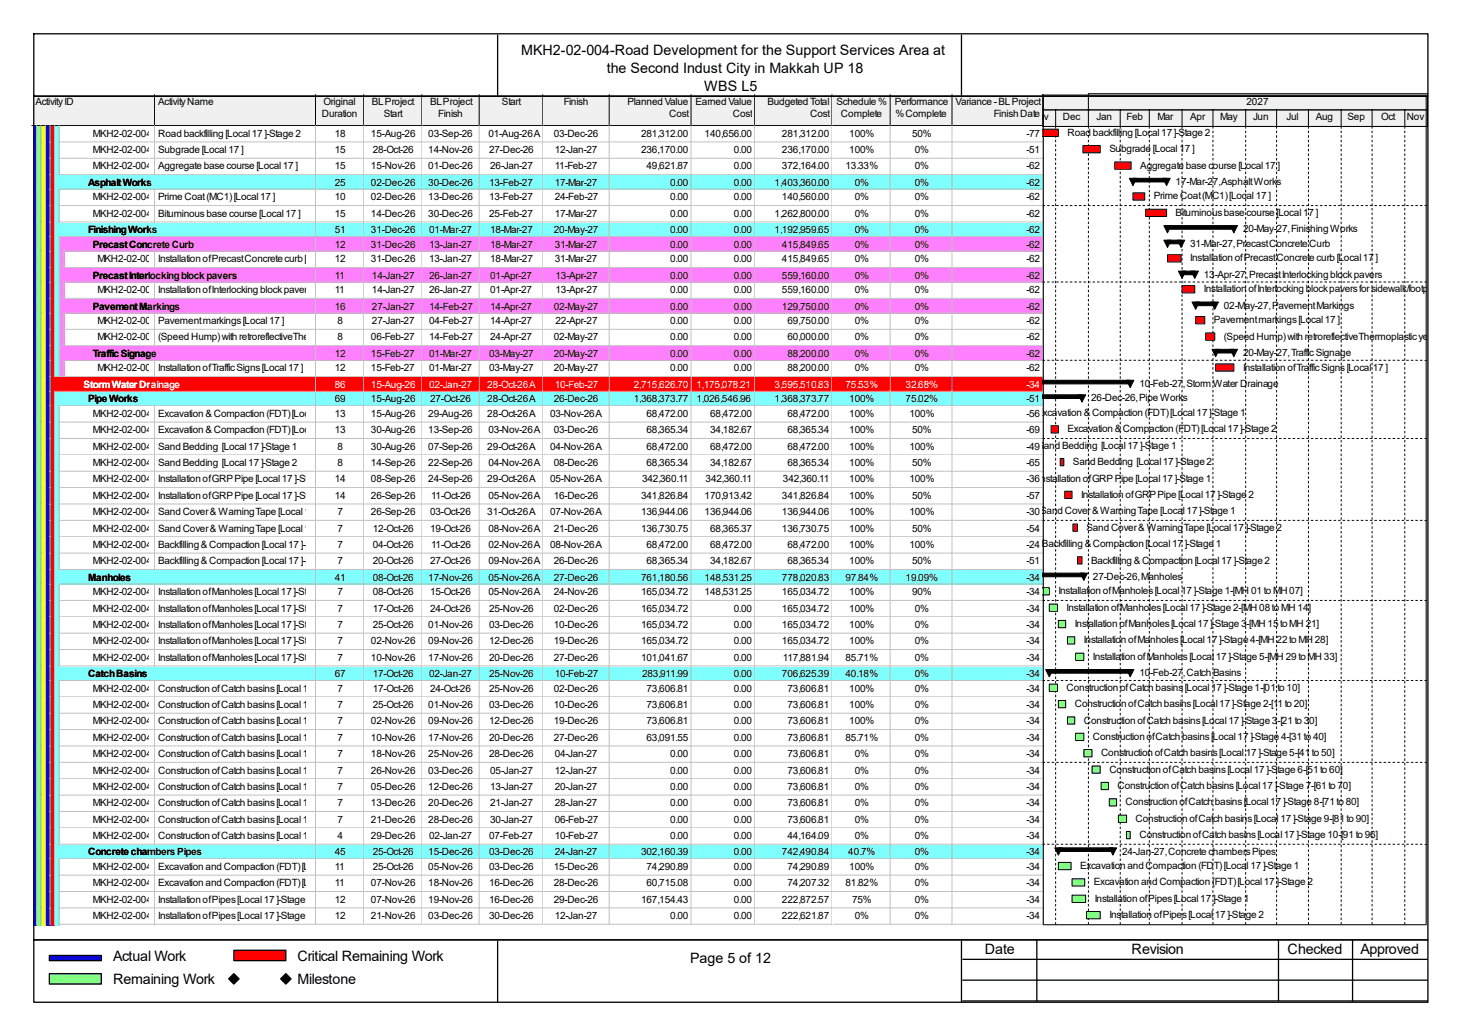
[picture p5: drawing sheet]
<svg xmlns="http://www.w3.org/2000/svg" width="297mm" height="210mm" viewBox="0 0 297 210" stroke-linecap="round" stroke-linejoin="round" font-family="sans-serif">
<defs><g id="words">
<g font-size="2.9">
<text x="105.8" y="11.1">MKH2-02-004-Road Development for the Support Services Area at</text>
<text x="123.2" y="14.8">the Second Indust City in Makkah UP 18</text>
<text x="143" y="18.5">WBS L5</text>
<text x="22.9" y="194.9">Actual Work</text>
<text x="60.4" y="194.9">Critical Remaining Work</text>
<text x="140.1" y="195.5">Page 5 of 12</text>
<text x="199.9" y="193.6">Date</text>
<text x="229.7" y="193.6">Revision</text>
<text x="261.4" y="193.6">Checked</text>
<text x="276.2" y="193.6">Approved</text>
<text x="22.9" y="199.7">Remaining Work</text>
<text x="60.4" y="199.7">Milestone</text>
</g>
<g font-size="2">
<text x="7.2" y="21.3">Activity ID</text>
<text x="32.1" y="21.3">Activity Name</text>
<text x="65.4" y="23.7">Duration</text>
<text x="65.7" y="21.3">Original</text>
<text x="75.5" y="21.3">BL Project</text>
<text x="77.9" y="23.7">Start</text>
<text x="87.3" y="21.3">BL Project</text>
<text x="89" y="23.7">Finish</text>
<text x="101.9" y="21.3">Start</text>
<text x="114.5" y="21.3">Finish</text>
<text x="127.4" y="21.3">Planned Value</text>
<text x="135.8" y="23.7">Cost</text>
<text x="141.2" y="21.3">Earned Value</text>
<text x="148.8" y="23.7">Cost</text>
<text x="155.8" y="21.3">Budgeted Total</text>
<text x="164.5" y="23.7">Cost</text>
<text x="169.8" y="21.3">Schedule %</text>
<text x="170.7" y="23.7">Complete</text>
<text x="181.7" y="21.3">Performance</text>
<text x="181.8" y="23.7">% Complete</text>
<text x="194" y="21.3">Variance - BL Project</text>
<text x="201.8" y="23.7">Finish Date</text>
<text x="253.1" y="21.3">2027</text>
<text x="18.8" y="27.7">MKH2-02-004-CNS-1150</text>
<text x="32.1" y="27.7">Road backfilling [Local 17 ]-Stage 2</text>
<text x="67.9" y="27.7">18</text>
<text x="75.3" y="27.7">15-Aug-26</text>
<text x="87" y="27.7">03-Sep-26</text>
<text x="99.1" y="27.7">01-Aug-26 A</text>
<text x="112.4" y="27.7">03-Dec-26</text>
<text x="130.1" y="27.7">281,312.00</text>
<text x="143" y="27.7">140,656.00</text>
<text x="158.7" y="27.7">281,312.00</text>
<text x="172.4" y="27.7">100%</text>
<text x="185.2" y="27.7">50%</text>
<text x="208.4" y="27.7">-77</text>
<text x="209.3" y="24.4">Nov</text>
<text x="215.8" y="24.4">Dec</text>
<text x="216.7" y="27.6">Road backfilling [Local 17 ]-Stage 2</text>
<text x="222.6" y="24.4">Jan</text>
<text x="228.7" y="24.4">Feb</text>
<text x="235" y="24.4">Mar</text>
<text x="241.6" y="24.4">Apr</text>
<text x="247.7" y="24.4">May</text>
<text x="254.4" y="24.4">Jun</text>
<text x="261.2" y="24.4">Jul</text>
<text x="267.1" y="24.4">Aug</text>
<text x="273.6" y="24.4">Sep</text>
<text x="280.4" y="24.4">Oct</text>
<text x="285.6" y="24.4">Nov</text>
<text x="18.8" y="31.1">MKH2-02-004-CNS-1260</text>
<text x="18.8" y="34.4">MKH2-02-004-CNS-1340</text>
<text x="32.1" y="31.1">Subgrade [Local 17 ]</text>
<text x="32.1" y="34.4">Aggregate base course [Local 17 ]</text>
<text x="67.9" y="31.1">15</text>
<text x="67.9" y="34.4">15</text>
<text x="75.3" y="34.4">15-Nov-26</text>
<text x="75.7" y="31.1">28-Oct-26</text>
<text x="87" y="31.1">14-Nov-26</text>
<text x="87" y="34.4">01-Dec-26</text>
<text x="99.3" y="31.1">27-Dec-26</text>
<text x="99.5" y="34.4">26-Jan-27</text>
<text x="112.6" y="31.1">12-Jan-27</text>
<text x="112.6" y="34.4">11-Feb-27</text>
<text x="130.1" y="31.1">236,170.00</text>
<text x="131.2" y="34.4">49,621.87</text>
<text x="149" y="31.1">0.00</text>
<text x="149" y="34.4">0.00</text>
<text x="158.7" y="31.1">236,170.00</text>
<text x="158.7" y="34.4">372,164.00</text>
<text x="171.7" y="34.4">13.33%</text>
<text x="172.4" y="31.1">100%</text>
<text x="185.7" y="31.1">0%</text>
<text x="185.7" y="34.4">0%</text>
<text x="208.4" y="31.1">-51</text>
<text x="208.4" y="34.4">-62</text>
<text x="225.2" y="30.9">Subgrade [Local 17 ]</text>
<text x="231.5" y="34.2">Aggregate base course [Local 17 ]</text>
<text x="17.9" y="37.7">Asphalt Works</text>
<text x="18.8" y="40.7">MKH2-02-004-CNS-1420</text>
<text x="32.1" y="40.7">Prime Coat (MC1) [Local 17 ]</text>
<text x="67.9" y="37.7">25</text>
<text x="67.9" y="40.7">10</text>
<text x="75.3" y="37.7">02-Dec-26</text>
<text x="75.3" y="40.7">02-Dec-26</text>
<text x="87" y="37.7">30-Dec-26</text>
<text x="87" y="40.7">13-Dec-26</text>
<text x="99.3" y="37.7">13-Feb-27</text>
<text x="99.3" y="40.7">13-Feb-27</text>
<text x="112.6" y="37.7">17-Mar-27</text>
<text x="112.6" y="40.7">24-Feb-27</text>
<text x="136.1" y="37.7">0.00</text>
<text x="136.1" y="40.7">0.00</text>
<text x="149" y="37.7">0.00</text>
<text x="149" y="40.7">0.00</text>
<text x="157.3" y="37.7">1,403,360.00</text>
<text x="158.7" y="40.7">140,560.00</text>
<text x="173.5" y="37.7">0%</text>
<text x="173.5" y="40.7">0%</text>
<text x="185.7" y="37.7">0%</text>
<text x="185.7" y="40.7">0%</text>
<text x="208.4" y="37.7">-62</text>
<text x="208.4" y="40.7">-62</text>
<text x="234.2" y="40.5">Prime Coat (MC1) [Local 17 ]</text>
<text x="238.7" y="37.5">17-Mar-27, Asphalt Works</text>
<text x="17.9" y="47.3">Finishing Works</text>
<text x="18.8" y="44">MKH2-02-004-CNS-1500</text>
<text x="32.1" y="44">Bituminous base course [Local 17 ]</text>
<text x="67.9" y="44">15</text>
<text x="67.9" y="47.3">51</text>
<text x="75.3" y="44">14-Dec-26</text>
<text x="75.3" y="47.3">31-Dec-26</text>
<text x="87" y="44">30-Dec-26</text>
<text x="87.1" y="47.3">01-Mar-27</text>
<text x="99.3" y="44">25-Feb-27</text>
<text x="99.5" y="47.3">18-Mar-27</text>
<text x="112.4" y="47.3">20-May-27</text>
<text x="112.6" y="44">17-Mar-27</text>
<text x="136.1" y="44">0.00</text>
<text x="136.1" y="47.3">0.00</text>
<text x="149" y="44">0.00</text>
<text x="149" y="47.3">0.00</text>
<text x="157.3" y="44">1,262,800.00</text>
<text x="157.3" y="47.3">1,192,959.65</text>
<text x="173.5" y="44">0%</text>
<text x="173.5" y="47.3">0%</text>
<text x="185.7" y="44">0%</text>
<text x="185.7" y="47.3">0%</text>
<text x="208.4" y="44">-62</text>
<text x="208.4" y="47.3">-62</text>
<text x="238.7" y="43.8">Bituminous base course [Local 17 ]</text>
<text x="252.3" y="47.1">20-May-27, Finishing Works</text>
<text x="18.8" y="50.2">Precast Concrete Curb</text>
<text x="19.8" y="53.2">MKH2-02-004-CNS-1580</text>
<text x="32.1" y="53.2">Installation of Precast Concrete curb [Local 17 ]</text>
<text x="67.9" y="50.2">12</text>
<text x="67.9" y="53.2">12</text>
<text x="75.3" y="50.2">31-Dec-26</text>
<text x="75.3" y="53.2">31-Dec-26</text>
<text x="87.1" y="50.2">13-Jan-27</text>
<text x="87.1" y="53.2">13-Jan-27</text>
<text x="99.5" y="50.2">18-Mar-27</text>
<text x="99.5" y="53.2">18-Mar-27</text>
<text x="112.6" y="50.2">31-Mar-27</text>
<text x="112.6" y="53.2">31-Mar-27</text>
<text x="136.1" y="50.2">0.00</text>
<text x="136.1" y="53.2">0.00</text>
<text x="149" y="50.2">0.00</text>
<text x="149" y="53.2">0.00</text>
<text x="158.7" y="50.2">415,849.65</text>
<text x="158.7" y="53.2">415,849.65</text>
<text x="173.5" y="50.2">0%</text>
<text x="173.5" y="53.2">0%</text>
<text x="185.7" y="50.2">0%</text>
<text x="185.7" y="53.2">0%</text>
<text x="208.4" y="50.2">-62</text>
<text x="208.4" y="53.2">-62</text>
<text x="241.6" y="50.1">31-Mar-27, Precast Concrete Curb</text>
<text x="241.6" y="53">Installation of Precast Concrete curb [Local 17 ]</text>
<text x="18.8" y="56.6">Precast Interlocking block pavers</text>
<text x="19.8" y="59.5">MKH2-02-004-CNS-1660</text>
<text x="32.1" y="59.5">Installation of Interlocking block pavers for sidewalk/footpath [Local 17 ]</text>
<text x="67.9" y="56.6">11</text>
<text x="67.9" y="59.5">11</text>
<text x="75.5" y="56.6">14-Jan-27</text>
<text x="75.5" y="59.5">14-Jan-27</text>
<text x="87.1" y="56.6">26-Jan-27</text>
<text x="87.1" y="59.5">26-Jan-27</text>
<text x="99.5" y="56.6">01-Apr-27</text>
<text x="99.5" y="59.5">01-Apr-27</text>
<text x="112.8" y="56.6">13-Apr-27</text>
<text x="112.8" y="59.5">13-Apr-27</text>
<text x="136.1" y="56.6">0.00</text>
<text x="136.1" y="59.5">0.00</text>
<text x="149" y="56.6">0.00</text>
<text x="149" y="59.5">0.00</text>
<text x="158.7" y="56.6">559,160.00</text>
<text x="158.7" y="59.5">559,160.00</text>
<text x="173.5" y="56.6">0%</text>
<text x="173.5" y="59.5">0%</text>
<text x="185.7" y="56.6">0%</text>
<text x="185.7" y="59.5">0%</text>
<text x="208.4" y="56.6">-62</text>
<text x="208.4" y="59.5">-62</text>
<text x="244.4" y="56.3">13-Apr-27, Precast Interlocking block pavers</text>
<text x="244.4" y="59.3">Installation of Interlocking block pavers for sidewalk/footpath [Local</text>
<text x="18.8" y="62.8">Pavement Markings</text>
<text x="19.8" y="65.8">MKH2-02-004-CNS-1740</text>
<text x="32.1" y="65.8">Pavement markings [Local 17 ]</text>
<text x="67.9" y="62.8">16</text>
<text x="68.5" y="65.8">8</text>
<text x="75.5" y="62.8">27-Jan-27</text>
<text x="75.5" y="65.8">27-Jan-27</text>
<text x="87.1" y="62.8">14-Feb-27</text>
<text x="87.1" y="65.8">04-Feb-27</text>
<text x="99.5" y="62.8">14-Apr-27</text>
<text x="99.5" y="65.8">14-Apr-27</text>
<text x="112.4" y="62.8">02-May-27</text>
<text x="112.8" y="65.8">22-Apr-27</text>
<text x="136.1" y="62.8">0.00</text>
<text x="136.1" y="65.8">0.00</text>
<text x="149" y="62.8">0.00</text>
<text x="149" y="65.8">0.00</text>
<text x="158.7" y="62.8">129,750.00</text>
<text x="159.9" y="65.8">69,750.00</text>
<text x="173.5" y="62.8">0%</text>
<text x="173.5" y="65.8">0%</text>
<text x="185.7" y="62.8">0%</text>
<text x="185.7" y="65.8">0%</text>
<text x="208.4" y="62.8">-62</text>
<text x="208.4" y="65.8">-62</text>
<text x="246.4" y="65.6">Pavement markings [Local 17 ]</text>
<text x="248.5" y="62.7">02-May-27, Pavement Markings</text>
<text x="19.8" y="69.1">MKH2-02-004-CNS-1820</text>
<text x="32.1" y="69.1">(Speed Hump) with retroreflectiveThermoplastic yellow [Local 17 ]</text>
<text x="68.5" y="69.1">8</text>
<text x="75.3" y="69.1">06-Feb-27</text>
<text x="87.1" y="69.1">14-Feb-27</text>
<text x="99.5" y="69.1">24-Apr-27</text>
<text x="112.4" y="69.1">02-May-27</text>
<text x="136.1" y="69.1">0.00</text>
<text x="149" y="69.1">0.00</text>
<text x="159.9" y="69.1">60,000.00</text>
<text x="173.5" y="69.1">0%</text>
<text x="185.7" y="69.1">0%</text>
<text x="208.4" y="69.1">-62</text>
<text x="248.5" y="68.9">(Speed Hump) with retroreflectiveThermoplastic yellow [Loca</text>
<text x="18.8" y="72.4">Traffic Signage</text>
<text x="19.8" y="75.4">MKH2-02-004-CNS-1900</text>
<text x="32.1" y="75.4">Installation of Traffic Signs [Local 17 ]</text>
<text x="67.9" y="72.4">12</text>
<text x="67.9" y="75.4">12</text>
<text x="75.3" y="72.4">15-Feb-27</text>
<text x="75.3" y="75.4">15-Feb-27</text>
<text x="87.1" y="72.4">01-Mar-27</text>
<text x="87.1" y="75.4">01-Mar-27</text>
<text x="99.3" y="72.4">03-May-27</text>
<text x="99.3" y="75.4">03-May-27</text>
<text x="112.4" y="72.4">20-May-27</text>
<text x="112.4" y="75.4">20-May-27</text>
<text x="136.1" y="72.4">0.00</text>
<text x="136.1" y="75.4">0.00</text>
<text x="149" y="72.4">0.00</text>
<text x="149" y="75.4">0.00</text>
<text x="159.9" y="72.4">88,200.00</text>
<text x="159.9" y="75.4">88,200.00</text>
<text x="173.5" y="72.4">0%</text>
<text x="173.5" y="75.4">0%</text>
<text x="185.7" y="72.4">0%</text>
<text x="185.7" y="75.4">0%</text>
<text x="208.4" y="72.4">-62</text>
<text x="208.4" y="75.4">-62</text>
<text x="252.3" y="72.2">20-May-27, Traffic Signage</text>
<text x="252.3" y="75.2">Installation of Traffic Signs [Local 17 ]</text>
<text x="17.9" y="81.7">Pipe Works</text>
<text x="67.9" y="81.7">69</text>
<text x="75.3" y="81.7">15-Aug-26</text>
<text x="87.3" y="81.7">27-Oct-26</text>
<text x="98.9" y="81.7">28-Oct-26 A</text>
<text x="112.4" y="81.7">26-Dec-26</text>
<text x="128.7" y="81.7">1,368,373.77</text>
<text x="141.4" y="81.7">1,026,546.96</text>
<text x="157.3" y="81.7">1,368,373.77</text>
<text x="172.4" y="81.7">100%</text>
<text x="183.9" y="81.7">75.02%</text>
<text x="208.4" y="81.7">-51</text>
<text x="221.5" y="81.4">26-Dec-26, Pipe Works</text>
<text x="231.3" y="78.5">10-Feb-27, Storm Water Drainage</text>
<text x="18.8" y="84.6">MKH2-02-004-CNS-1980</text>
<text x="18.8" y="87.9">MKH2-02-004-CNS-1990</text>
<text x="32.1" y="84.6">Excavation &amp; Compaction (FDT) [Local 17 ]-Stage 1</text>
<text x="32.1" y="87.9">Excavation &amp; Compaction (FDT) [Local 17 ]-Stage 2</text>
<text x="67.9" y="84.6">13</text>
<text x="67.9" y="87.9">13</text>
<text x="75.3" y="84.6">15-Aug-26</text>
<text x="75.3" y="87.9">30-Aug-26</text>
<text x="87" y="84.6">29-Aug-26</text>
<text x="87" y="87.9">13-Sep-26</text>
<text x="98.9" y="84.6">28-Oct-26 A</text>
<text x="99.1" y="87.9">03-Nov-26 A</text>
<text x="111.7" y="84.6">03-Nov-26 A</text>
<text x="112.4" y="87.9">03-Dec-26</text>
<text x="131.2" y="84.6">68,472.00</text>
<text x="131.2" y="87.9">68,365.34</text>
<text x="144.2" y="84.6">68,472.00</text>
<text x="144.2" y="87.9">34,182.67</text>
<text x="159.9" y="84.6">68,472.00</text>
<text x="159.9" y="87.9">68,365.34</text>
<text x="172.4" y="84.6">100%</text>
<text x="172.4" y="87.9">100%</text>
<text x="184.6" y="84.6">100%</text>
<text x="185.2" y="87.9">50%</text>
<text x="208.4" y="84.6">-56Excavation &amp; Compaction (FDT) [Local 17 ]-Stage 1</text>
<text x="208.4" y="87.9">-69</text>
<text x="216.7" y="87.8">Excavation &amp; Compaction (FDT) [Local 17 ]-Stage 2</text>
<text x="18.8" y="91.2">MKH2-02-004-CNS-2100</text>
<text x="18.8" y="94.6">MKH2-02-004-CNS-2110</text>
<text x="32.1" y="91.2">Sand Bedding [Local 17 ]-Stage 1</text>
<text x="32.1" y="94.6">Sand Bedding [Local 17 ]-Stage 2</text>
<text x="68.5" y="91.2">8</text>
<text x="68.5" y="94.6">8</text>
<text x="75.3" y="91.2">30-Aug-26</text>
<text x="75.3" y="94.6">14-Sep-26</text>
<text x="87" y="91.2">07-Sep-26</text>
<text x="87" y="94.6">22-Sep-26</text>
<text x="98.9" y="91.2">29-Oct-26 A</text>
<text x="99.1" y="94.6">04-Nov-26 A</text>
<text x="111.7" y="91.2">04-Nov-26 A</text>
<text x="112.4" y="94.6">08-Dec-26</text>
<text x="131.2" y="91.2">68,472.00</text>
<text x="131.2" y="94.6">68,365.34</text>
<text x="144.2" y="91.2">68,472.00</text>
<text x="144.2" y="94.6">34,182.67</text>
<text x="159.9" y="91.2">68,472.00</text>
<text x="159.9" y="94.6">68,365.34</text>
<text x="172.4" y="91.2">100%</text>
<text x="172.4" y="94.6">100%</text>
<text x="184.6" y="91.2">100%</text>
<text x="185.2" y="94.6">50%</text>
<text x="208.4" y="91.2">-49Sand Bedding [Local 17 ]-Stage 1</text>
<text x="208.4" y="94.6">-65</text>
<text x="217.8" y="94.4">Sand Bedding [Local 17 ]-Stage 2</text>
<text x="18.8" y="97.9">MKH2-02-004-CNS-2220</text>
<text x="18.8" y="101.2">MKH2-02-004-CNS-2230</text>
<text x="32.1" y="97.9">Installation of GRP Pipe [Local 17 ]-Stage 1</text>
<text x="32.1" y="101.2">Installation of GRP Pipe [Local 17 ]-Stage 2</text>
<text x="67.9" y="97.9">14</text>
<text x="67.9" y="101.2">14</text>
<text x="75.3" y="97.9">08-Sep-26</text>
<text x="75.3" y="101.2">26-Sep-26</text>
<text x="87" y="97.9">24-Sep-26</text>
<text x="87.5" y="101.2">11-Oct-26</text>
<text x="98.9" y="97.9">29-Oct-26 A</text>
<text x="99.1" y="101.2">05-Nov-26 A</text>
<text x="111.7" y="97.9">05-Nov-26 A</text>
<text x="112.4" y="101.2">16-Dec-26</text>
<text x="130.1" y="101.2">341,826.84</text>
<text x="130.3" y="97.9">342,360.11</text>
<text x="143" y="101.2">170,913.42</text>
<text x="143.3" y="97.9">342,360.11</text>
<text x="158.7" y="101.2">341,826.84</text>
<text x="158.9" y="97.9">342,360.11</text>
<text x="172.4" y="97.9">100%</text>
<text x="172.4" y="101.2">100%</text>
<text x="184.6" y="97.9">100%</text>
<text x="185.2" y="101.2">50%</text>
<text x="208.4" y="97.9">-36Installation of GRP Pipe [Local 17 ]-Stage 1</text>
<text x="208.4" y="101.2">-57</text>
<text x="219.5" y="101">Installation of GRP Pipe [Local 17 ]-Stage 2</text>
<text x="18.8" y="104.5">MKH2-02-004-CNS-2340</text>
<text x="18.8" y="107.9">MKH2-02-004-CNS-2350</text>
<text x="32.1" y="104.5">Sand Cover &amp; Warning Tape [Local 17 ]-Stage 1</text>
<text x="32.1" y="107.9">Sand Cover &amp; Warning Tape [Local 17 ]-Stage 2</text>
<text x="68.5" y="104.5">7</text>
<text x="68.5" y="107.9">7</text>
<text x="75.3" y="104.5">26-Sep-26</text>
<text x="75.7" y="107.9">12-Oct-26</text>
<text x="87.3" y="104.5">03-Oct-26</text>
<text x="87.3" y="107.9">19-Oct-26</text>
<text x="98.9" y="104.5">31-Oct-26 A</text>
<text x="99.1" y="107.9">08-Nov-26 A</text>
<text x="111.7" y="104.5">07-Nov-26 A</text>
<text x="112.4" y="107.9">21-Dec-26</text>
<text x="130.1" y="104.5">136,944.06</text>
<text x="130.1" y="107.9">136,730.75</text>
<text x="143" y="104.5">136,944.06</text>
<text x="144.2" y="107.9">68,365.37</text>
<text x="158.7" y="104.5">136,944.06</text>
<text x="158.7" y="107.9">136,730.75</text>
<text x="172.4" y="104.5">100%</text>
<text x="172.4" y="107.9">100%</text>
<text x="184.6" y="104.5">100%</text>
<text x="185.2" y="107.9">50%</text>
<text x="208.4" y="104.5">-30Sand Cover &amp; Warning Tape [Local 17 ]-Stage 1</text>
<text x="208.4" y="107.9">-54</text>
<text x="220.6" y="107.7">Sand Cover &amp; Warning Tape [Local 17 ]-Stage 2</text>
<text x="18.8" y="111.2">MKH2-02-004-CNS-2460</text>
<text x="32.1" y="111.2">Backfilling &amp; Compaction [Local 17 ]-Stage 17</text>
<text x="75.7" y="111.2">04-Oct-26</text>
<text x="87.5" y="111.2">11-Oct-26</text>
<text x="99.1" y="111.2">02-Nov-26 A</text>
<text x="111.7" y="111.2">08-Nov-26 A</text>
<text x="131.2" y="111.2">68,472.00</text>
<text x="144.2" y="111.2">68,472.00</text>
<text x="159.9" y="111.2">68,472.00</text>
<text x="172.4" y="111.2">100%</text>
<text x="184.6" y="111.2">100%</text>
<text x="208.4" y="111.2">-24 Backfilling &amp; Compaction [Local 17 ]-Stage 1</text>
<text x="17.9" y="117.8">Manholes</text>
<text x="18.8" y="114.5">MKH2-02-004-CNS-2470</text>
<text x="32.1" y="114.5">Backfilling &amp; Compaction [Local 17 ]-Stage 27</text>
<text x="67.9" y="117.8">41</text>
<text x="75.7" y="114.5">20-Oct-26</text>
<text x="75.7" y="117.8">08-Oct-26</text>
<text x="87" y="117.8">17-Nov-26</text>
<text x="87.3" y="114.5">27-Oct-26</text>
<text x="99.1" y="114.5">09-Nov-26 A</text>
<text x="99.1" y="117.8">05-Nov-26 A</text>
<text x="112.4" y="114.5">26-Dec-26</text>
<text x="112.4" y="117.8">27-Dec-26</text>
<text x="130.1" y="117.8">761,180.56</text>
<text x="131.2" y="114.5">68,365.34</text>
<text x="143" y="117.8">148,531.25</text>
<text x="144.2" y="114.5">34,182.67</text>
<text x="158.7" y="117.8">778,020.83</text>
<text x="159.9" y="114.5">68,365.34</text>
<text x="171.7" y="117.8">97.84%</text>
<text x="172.4" y="114.5">100%</text>
<text x="183.9" y="117.8">19.09%</text>
<text x="185.2" y="114.5">50%</text>
<text x="208.4" y="114.5">-51</text>
<text x="208.4" y="117.8">-34</text>
<text x="221.5" y="114.3">Backfilling &amp; Compaction [Local 17 ]-Stage 2</text>
<text x="221.9" y="117.6">27-Dec-26, Manholes</text>
<text x="18.8" y="120.8">MKH2-02-004-CNS-2600</text>
<text x="18.8" y="124.1">MKH2-02-004-CNS-2610</text>
<text x="32.1" y="120.8">Installation of Manholes [Local 17 ]-Stage 1-[MH 01 to MH 07]</text>
<text x="32.1" y="124.1">Installation of Manholes [Local 17 ]-Stage 2-[MH 08 to MH 14]</text>
<text x="68.5" y="120.8">7</text>
<text x="68.5" y="124.1">7</text>
<text x="75.7" y="120.8">08-Oct-26</text>
<text x="75.7" y="124.1">17-Oct-26</text>
<text x="87.3" y="120.8">15-Oct-26</text>
<text x="87.3" y="124.1">24-Oct-26</text>
<text x="99.1" y="120.8">05-Nov-26 A</text>
<text x="99.3" y="124.1">25-Nov-26</text>
<text x="112.4" y="120.8">24-Nov-26</text>
<text x="112.4" y="124.1">02-Dec-26</text>
<text x="130.1" y="120.8">165,034.72</text>
<text x="130.1" y="124.1">165,034.72</text>
<text x="143" y="120.8">148,531.25</text>
<text x="149" y="124.1">0.00</text>
<text x="158.7" y="120.8">165,034.72</text>
<text x="158.7" y="124.1">165,034.72</text>
<text x="172.4" y="120.8">100%</text>
<text x="172.4" y="124.1">100%</text>
<text x="185.2" y="120.8">90%</text>
<text x="185.7" y="124.1">0%</text>
<text x="208.4" y="120.8">-34</text>
<text x="208.4" y="124.1">-34</text>
<text x="214.9" y="120.6">Installation of Manholes [Local 17 ]-Stage 1-[MH 01 to MH 07]</text>
<text x="216.5" y="123.9">Installation of Manholes [Local 17 ]-Stage 2-[MH 08 to MH 14]</text>
<text x="18.8" y="127.4">MKH2-02-004-CNS-2620</text>
<text x="18.8" y="130.8">MKH2-02-004-CNS-2630</text>
<text x="32.1" y="127.4">Installation of Manholes [Local 17 ]-Stage 3-[MH 15 to MH 21]</text>
<text x="32.1" y="130.8">Installation of Manholes [Local 17 ]-Stage 4-[MH 22 to MH 28]</text>
<text x="68.5" y="127.4">7</text>
<text x="68.5" y="130.8">7</text>
<text x="75.3" y="130.8">02-Nov-26</text>
<text x="75.7" y="127.4">25-Oct-26</text>
<text x="87" y="127.4">01-Nov-26</text>
<text x="87" y="130.8">09-Nov-26</text>
<text x="99.3" y="127.4">03-Dec-26</text>
<text x="99.3" y="130.8">12-Dec-26</text>
<text x="112.4" y="127.4">10-Dec-26</text>
<text x="112.4" y="130.8">19-Dec-26</text>
<text x="130.1" y="127.4">165,034.72</text>
<text x="130.1" y="130.8">165,034.72</text>
<text x="149" y="127.4">0.00</text>
<text x="149" y="130.8">0.00</text>
<text x="158.7" y="127.4">165,034.72</text>
<text x="158.7" y="130.8">165,034.72</text>
<text x="172.4" y="127.4">100%</text>
<text x="172.4" y="130.8">100%</text>
<text x="185.7" y="127.4">0%</text>
<text x="185.7" y="130.8">0%</text>
<text x="208.4" y="127.4">-34</text>
<text x="208.4" y="130.8">-34</text>
<text x="218.2" y="127.3">Installation of Manholes [Local 17 ]-Stage 3-[MH 15 to MH 21]</text>
<text x="220" y="130.6">Installation of Manholes [Local 17 ]-Stage 4-[MH 22 to MH 28]</text>
<text x="17.9" y="137.4">Catch Basins</text>
<text x="18.8" y="134.1">MKH2-02-004-CNS-2640</text>
<text x="32.1" y="134.1">Installation of Manholes [Local 17 ]-Stage 5-[MH 29 to MH 33]</text>
<text x="67.9" y="137.4">67</text>
<text x="68.5" y="134.1">7</text>
<text x="75.3" y="134.1">10-Nov-26</text>
<text x="75.7" y="137.4">17-Oct-26</text>
<text x="87" y="134.1">17-Nov-26</text>
<text x="87.1" y="137.4">02-Jan-27</text>
<text x="99.3" y="134.1">20-Dec-26</text>
<text x="99.3" y="137.4">25-Nov-26</text>
<text x="112.4" y="134.1">27-Dec-26</text>
<text x="112.6" y="137.4">10-Feb-27</text>
<text x="130.1" y="134.1">101,041.67</text>
<text x="130.3" y="137.4">283,911.99</text>
<text x="149" y="134.1">0.00</text>
<text x="149" y="137.4">0.00</text>
<text x="158.7" y="137.4">706,625.39</text>
<text x="158.9" y="134.1">117,881.94</text>
<text x="171.7" y="134.1">85.71%</text>
<text x="171.7" y="137.4">40.18%</text>
<text x="185.7" y="134.1">0%</text>
<text x="185.7" y="137.4">0%</text>
<text x="208.4" y="134.1">-34</text>
<text x="208.4" y="137.4">-34</text>
<text x="221.9" y="133.9">Installation of Manholes [Local 17 ]-Stage 5-[MH 29 to MH 33]</text>
<text x="231.3" y="137.2">10-Feb-27, Catch Basins</text>
<text x="18.8" y="140.3">MKH2-02-004-CNS-2800</text>
<text x="18.8" y="143.7">MKH2-02-004-CNS-2810</text>
<text x="32.1" y="140.3">Construction of Catch basins [Local 17 ]-Stage 1-[01 to 10]</text>
<text x="32.1" y="143.7">Construction of Catch basins [Local 17 ]-Stage 2-[11 to 20]</text>
<text x="68.5" y="140.3">7</text>
<text x="68.5" y="143.7">7</text>
<text x="75.7" y="140.3">17-Oct-26</text>
<text x="75.7" y="143.7">25-Oct-26</text>
<text x="87" y="143.7">01-Nov-26</text>
<text x="87.3" y="140.3">24-Oct-26</text>
<text x="99.3" y="140.3">25-Nov-26</text>
<text x="99.3" y="143.7">03-Dec-26</text>
<text x="112.4" y="140.3">02-Dec-26</text>
<text x="112.4" y="143.7">10-Dec-26</text>
<text x="131.2" y="140.3">73,606.81</text>
<text x="131.2" y="143.7">73,606.81</text>
<text x="149" y="140.3">0.00</text>
<text x="149" y="143.7">0.00</text>
<text x="159.9" y="140.3">73,606.81</text>
<text x="159.9" y="143.7">73,606.81</text>
<text x="172.4" y="140.3">100%</text>
<text x="172.4" y="143.7">100%</text>
<text x="185.7" y="140.3">0%</text>
<text x="185.7" y="143.7">0%</text>
<text x="208.4" y="140.3">-34</text>
<text x="208.4" y="143.7">-34</text>
<text x="216.5" y="140.2">Construction of Catch basins [Local 17 ]-Stage 1-[01 to 10]</text>
<text x="218.2" y="143.5">Construction of Catch basins [Local 17 ]-Stage 2-[11 to 20]</text>
<text x="18.8" y="147">MKH2-02-004-CNS-2820</text>
<text x="32.1" y="147">Construction of Catch basins [Local 17 ]-Stage 3-[21 to 30]</text>
<text x="68.5" y="147">7</text>
<text x="75.3" y="147">02-Nov-26</text>
<text x="87" y="147">09-Nov-26</text>
<text x="99.3" y="147">12-Dec-26</text>
<text x="112.4" y="147">19-Dec-26</text>
<text x="131.2" y="147">73,606.81</text>
<text x="149" y="147">0.00</text>
<text x="159.9" y="147">73,606.81</text>
<text x="172.4" y="147">100%</text>
<text x="185.7" y="147">0%</text>
<text x="208.4" y="147">-34</text>
<text x="220" y="146.8">Construction of Catch basins [Local 17 ]-Stage 3-[21 to 30]</text>
<text x="18.8" y="150.3">MKH2-02-004-CNS-2830</text>
<text x="18.8" y="153.6">MKH2-02-004-CNS-2840</text>
<text x="32.1" y="150.3">Construction of Catch basins [Local 17 ]-Stage 4-[31 to 40]</text>
<text x="32.1" y="153.6">Construction of Catch basins [Local 17 ]-Stage 5-[41 to 50]</text>
<text x="68.5" y="150.3">7</text>
<text x="68.5" y="153.6">7</text>
<text x="75.3" y="150.3">10-Nov-26</text>
<text x="75.3" y="153.6">18-Nov-26</text>
<text x="87" y="150.3">17-Nov-26</text>
<text x="87" y="153.6">25-Nov-26</text>
<text x="99.3" y="150.3">20-Dec-26</text>
<text x="99.3" y="153.6">28-Dec-26</text>
<text x="112.4" y="150.3">27-Dec-26</text>
<text x="112.6" y="153.6">04-Jan-27</text>
<text x="131.2" y="150.3">63,091.55</text>
<text x="136.1" y="153.6">0.00</text>
<text x="149" y="150.3">0.00</text>
<text x="149" y="153.6">0.00</text>
<text x="159.9" y="150.3">73,606.81</text>
<text x="159.9" y="153.6">73,606.81</text>
<text x="171.7" y="150.3">85.71%</text>
<text x="173.5" y="153.6">0%</text>
<text x="185.7" y="150.3">0%</text>
<text x="185.7" y="153.6">0%</text>
<text x="208.4" y="150.3">-34</text>
<text x="208.4" y="153.6">-34</text>
<text x="221.9" y="150.1">Construction of Catch basins [Local 17 ]-Stage 4-[31 to 40]</text>
<text x="223.6" y="153.5">Construction of Catch basins [Local 17 ]-Stage 5-[41 to 50]</text>
<text x="18.8" y="157">MKH2-02-004-CNS-2850</text>
<text x="18.8" y="160.3">MKH2-02-004-CNS-2860</text>
<text x="32.1" y="157">Construction of Catch basins [Local 17 ]-Stage 6-[51 to 60]</text>
<text x="32.1" y="160.3">Construction of Catch basins [Local 17 ]-Stage 7-[61 to 70]</text>
<text x="68.5" y="157">7</text>
<text x="68.5" y="160.3">7</text>
<text x="75.3" y="157">26-Nov-26</text>
<text x="75.3" y="160.3">05-Dec-26</text>
<text x="87" y="157">03-Dec-26</text>
<text x="87" y="160.3">12-Dec-26</text>
<text x="99.5" y="157">05-Jan-27</text>
<text x="99.5" y="160.3">13-Jan-27</text>
<text x="112.6" y="157">12-Jan-27</text>
<text x="112.6" y="160.3">20-Jan-27</text>
<text x="136.1" y="157">0.00</text>
<text x="136.1" y="160.3">0.00</text>
<text x="149" y="157">0.00</text>
<text x="149" y="160.3">0.00</text>
<text x="159.9" y="157">73,606.81</text>
<text x="159.9" y="160.3">73,606.81</text>
<text x="173.5" y="157">0%</text>
<text x="173.5" y="160.3">0%</text>
<text x="185.7" y="157">0%</text>
<text x="185.7" y="160.3">0%</text>
<text x="208.4" y="157">-34</text>
<text x="208.4" y="160.3">-34</text>
<text x="225.2" y="156.8">Construction of Catch basins [Local 17 ]-Stage 6-[51 to 60]</text>
<text x="226.9" y="160.1">Construction of Catch basins [Local 17 ]-Stage 7-[61 to 70]</text>
<text x="18.8" y="163.6">MKH2-02-004-CNS-2870</text>
<text x="18.8" y="166.9">MKH2-02-004-CNS-2880</text>
<text x="32.1" y="163.6">Construction of Catch basins [Local 17 ]-Stage 8-[71 to 80]</text>
<text x="32.1" y="166.9">Construction of Catch basins [Local 17 ]-Stage 9-[81 to 90]</text>
<text x="68.5" y="163.6">7</text>
<text x="68.5" y="166.9">7</text>
<text x="75.3" y="163.6">13-Dec-26</text>
<text x="75.3" y="166.9">21-Dec-26</text>
<text x="87" y="163.6">20-Dec-26</text>
<text x="87" y="166.9">28-Dec-26</text>
<text x="99.5" y="163.6">21-Jan-27</text>
<text x="99.5" y="166.9">30-Jan-27</text>
<text x="112.6" y="163.6">28-Jan-27</text>
<text x="112.6" y="166.9">06-Feb-27</text>
<text x="136.1" y="163.6">0.00</text>
<text x="136.1" y="166.9">0.00</text>
<text x="149" y="163.6">0.00</text>
<text x="149" y="166.9">0.00</text>
<text x="159.9" y="163.6">73,606.81</text>
<text x="159.9" y="166.9">73,606.81</text>
<text x="173.5" y="163.6">0%</text>
<text x="173.5" y="166.9">0%</text>
<text x="185.7" y="163.6">0%</text>
<text x="185.7" y="166.9">0%</text>
<text x="208.4" y="163.6">-34</text>
<text x="208.4" y="166.9">-34</text>
<text x="228.5" y="163.4">Construction of Catch basins [Local 17 ]-Stage 8-[71 to 80]</text>
<text x="230.5" y="166.8">Construction of Catch basins [Local 17 ]-Stage 9-[81 to 90]</text>
<text x="17.9" y="173.6">Concrete chambers Pipes</text>
<text x="18.8" y="170.3">MKH2-02-004-CNS-2890</text>
<text x="32.1" y="170.3">Construction of Catch basins [Local 17 ]-Stage 10-[91 to 96]</text>
<text x="67.9" y="173.6">45</text>
<text x="68.5" y="170.3">4</text>
<text x="75.3" y="170.3">29-Dec-26</text>
<text x="75.7" y="173.6">25-Oct-26</text>
<text x="87" y="173.6">15-Dec-26</text>
<text x="87.1" y="170.3">02-Jan-27</text>
<text x="99.3" y="170.3">07-Feb-27</text>
<text x="99.3" y="173.6">03-Dec-26</text>
<text x="112.6" y="170.3">10-Feb-27</text>
<text x="112.6" y="173.6">24-Jan-27</text>
<text x="130.1" y="173.6">302,160.39</text>
<text x="136.1" y="170.3">0.00</text>
<text x="149" y="170.3">0.00</text>
<text x="149" y="173.6">0.00</text>
<text x="158.7" y="173.6">742,490.84</text>
<text x="159.9" y="170.3">44,164.09</text>
<text x="172.2" y="173.6">40.7%</text>
<text x="173.5" y="170.3">0%</text>
<text x="185.7" y="170.3">0%</text>
<text x="185.7" y="173.6">0%</text>
<text x="208.4" y="170.3">-34</text>
<text x="208.4" y="173.6">-34</text>
<text x="227.8" y="173.4">24-Jan-27, Concrete chambers Pipes</text>
<text x="231.3" y="170.1">Construction of Catch basins [Local 17 ]-Stage 10-[91 to 96]</text>
<text x="18.8" y="176.5">MKH2-02-004-CNS-3140</text>
<text x="18.8" y="179.9">MKH2-02-004-CNS-3150</text>
<text x="32.1" y="176.5">Excavation and Compaction (FDT) [Local 17 ]-Stage 125-Oct-26</text>
<text x="32.1" y="179.9">Excavation and Compaction (FDT) [Local 17 ]-Stage 2</text>
<text x="67.9" y="176.5">11</text>
<text x="67.9" y="179.9">11</text>
<text x="75.3" y="179.9">07-Nov-26</text>
<text x="87" y="176.5">05-Nov-26</text>
<text x="87" y="179.9">18-Nov-26</text>
<text x="99.3" y="176.5">03-Dec-26</text>
<text x="99.3" y="179.9">16-Dec-26</text>
<text x="112.4" y="176.5">15-Dec-26</text>
<text x="112.4" y="179.9">28-Dec-26</text>
<text x="131.2" y="176.5">74,290.89</text>
<text x="131.2" y="179.9">60,715.08</text>
<text x="149" y="176.5">0.00</text>
<text x="149" y="179.9">0.00</text>
<text x="159.9" y="176.5">74,290.89</text>
<text x="159.9" y="179.9">74,207.32</text>
<text x="171.7" y="179.9">81.82%</text>
<text x="172.4" y="176.5">100%</text>
<text x="185.7" y="176.5">0%</text>
<text x="185.7" y="179.9">0%</text>
<text x="208.4" y="176.5">-34</text>
<text x="208.4" y="179.9">-34</text>
<text x="219.3" y="176.4">Excavation and Compaction (FDT) [Local 17 ]-Stage 1</text>
<text x="222.1" y="179.7">Excavation and Compaction (FDT) [Local 17 ]-Stage 2</text>
<text x="18.8" y="183.2">MKH2-02-004-CNS-3230</text>
<text x="32.1" y="183.2">Installation of Pipes [Local 17 ]-Stage 1</text>
<text x="67.9" y="183.2">12</text>
<text x="75.3" y="183.2">07-Nov-26</text>
<text x="87" y="183.2">19-Nov-26</text>
<text x="99.3" y="183.2">16-Dec-26</text>
<text x="112.4" y="183.2">29-Dec-26</text>
<text x="130.1" y="183.2">167,154.43</text>
<text x="149" y="183.2">0.00</text>
<text x="158.7" y="183.2">222,872.57</text>
<text x="173" y="183.2">75%</text>
<text x="185.7" y="183.2">0%</text>
<text x="208.4" y="183.2">-34</text>
<text x="222.2" y="183">Installation of Pipes [Local 17 ]-Stage 1</text>
<text x="18.8" y="186.5">MKH2-02-004-CNS-3240</text>
<text x="32.1" y="186.5">Installation of Pipes [Local 17 ]-Stage 2</text>
<text x="67.9" y="186.5">12</text>
<text x="75.3" y="186.5">21-Nov-26</text>
<text x="87" y="186.5">03-Dec-26</text>
<text x="99.3" y="186.5">30-Dec-26</text>
<text x="112.6" y="186.5">12-Jan-27</text>
<text x="136.1" y="186.5">0.00</text>
<text x="149" y="186.5">0.00</text>
<text x="158.7" y="186.5">222,621.87</text>
<text x="173.5" y="186.5">0%</text>
<text x="185.7" y="186.5">0%</text>
<text x="208.4" y="186.5">-34</text>
<text x="225.2" y="186.3">Installation of Pipes [Local 17 ]-Stage 2</text>
</g>
<g font-size="2" fill="#fff">
<text x="17" y="78.7">Storm Water Drainage</text>
<text x="67.9" y="78.7">86</text>
<text x="75.3" y="78.7">15-Aug-26</text>
<text x="87.1" y="78.7">02-Jan-27</text>
<text x="98.9" y="78.7">28-Oct-26 A</text>
<text x="112.6" y="78.7">10-Feb-27</text>
<text x="128.7" y="78.7">2,715,626.70</text>
<text x="141.4" y="78.7">1,175,078.21</text>
<text x="157.3" y="78.7">3,595,510.83</text>
<text x="171.7" y="78.7">75.53%</text>
<text x="183.9" y="78.7">32.68%</text>
<text x="208.4" y="78.7">-34</text>
</g>
</g></defs>
<path d="M6.6 19.2h25v6.5h-25z" fill="#f0f0f0"/>
<path d="M31.4 19.2v6.3h-24.9" fill="none" stroke="#000" stroke-width=".2"/>
<path d="M31.6 19.2h32.6v6.5h-32.6z" fill="#f0f0f0"/>
<path d="M64.1 19.2v6.3h-32.7" fill="none" stroke="#000" stroke-width=".2"/>
<path d="M64.2 19.2h9.8v6.5h-9.8z" fill="#f0f0f0"/>
<path d="M73.8 19.2v6.3h-9.7" fill="none" stroke="#000" stroke-width=".2"/>
<path d="M74 19.2h11.9v6.5h-11.9z" fill="#f0f0f0"/>
<path d="M85.7 19.2v6.3h-11.9" fill="none" stroke="#000" stroke-width=".2"/>
<path d="M85.9 19.2h11.6v6.5h-11.6z" fill="#f0f0f0"/>
<path d="M97.3 19.2v6.3h-11.6" fill="none" stroke="#000" stroke-width=".2"/>
<path d="M97.5 19.2h12.9v6.5h-12.9z" fill="#f0f0f0"/>
<path d="M110.2 19.2v6.3h-12.9" fill="none" stroke="#000" stroke-width=".2"/>
<path d="M110.4 19.2h13.5v6.5h-13.5z" fill="#f0f0f0"/>
<path d="M123.7 19.2v6.3h-13.5" fill="none" stroke="#000" stroke-width=".2"/>
<path d="M123.9 19.2h16.6v6.5h-16.6z" fill="#f0f0f0"/>
<path d="M140.3 19.2v6.3h-16.6" fill="none" stroke="#000" stroke-width=".2"/>
<path d="M140.5 19.2h12.9v6.5h-12.9z" fill="#f0f0f0"/>
<path d="M153.2 19.2v6.3h-12.9" fill="none" stroke="#000" stroke-width=".2"/>
<path d="M153.4 19.2h15.7v6.5h-15.7z" fill="#f0f0f0"/>
<path d="M168.9 19.2v6.3h-15.7" fill="none" stroke="#000" stroke-width=".2"/>
<path d="M169.1 19.2h11.8v6.5h-11.8z" fill="#f0f0f0"/>
<path d="M180.7 19.2v6.3h-11.8" fill="none" stroke="#000" stroke-width=".2"/>
<path d="M180.9 19.2h12.6v6.5h-12.6z" fill="#f0f0f0"/>
<path d="M193.3 19.2v6.3h-12.6" fill="none" stroke="#000" stroke-width=".2"/>
<path d="M193.5 19.2h18.4v6.5h-18.4z" fill="#f0f0f0"/>
<path d="M211.7 19.2v6.3h-18.4" fill="none" stroke="#000" stroke-width=".2"/>
<path d="M6.6 25.7h1v3.3h-1z" fill="#00f"/>
<path d="M7.4 25.5v3.5" fill="none" stroke="#c0c0c0" stroke-width=".2"/>
<path d="M7.6 25.7h.9v3.3h-.9z" fill="#80ff80"/>
<path d="M8.3 25.5v3.5" fill="none" stroke="#c0c0c0" stroke-width=".2"/>
<path d="M8.5 25.7h.9v3.3h-.9z" fill="#ff0"/>
<path d="M9.2 25.5v3.5" fill="none" stroke="#c0c0c0" stroke-width=".2"/>
<path d="M9.4 25.7h.9v3.3h-.9z" fill="#00f"/>
<path d="M10.2 25.5v3.5" fill="none" stroke="#c0c0c0" stroke-width=".2"/>
<path d="M10.3 25.7h1v3.3h-1z" fill="#f00"/>
<path d="M11.1 25.5v3.5" fill="none" stroke="#c0c0c0" stroke-width=".2"/>
<path d="M11.3 25.7h.9v3.3h-.9z" fill="#80ffff"/>
<path d="M12 25.5v3.5" fill="none" stroke="#c0c0c0" stroke-width=".2"/>
<path d="M12.2 25.7h19.4v3.3h-19.4z" fill="#fff"/>
<path d="M12 28.8h19.6M31.4 25.5v3.5" fill="none" stroke="#c0c0c0" stroke-width=".2"/>
<path d="M31.6 25.7h32.6v3.3h-32.6z" fill="#fff"/>
<path d="M64.1 25.5v3.3h-32.5" fill="none" stroke="#c0c0c0" stroke-width=".2"/>
<path d="M64.2 25.7h9.8v3.3h-9.8z" fill="#fff"/>
<path d="M73.8 25.5v3.3h-9.6" fill="none" stroke="#c0c0c0" stroke-width=".2"/>
<path d="M74 25.7h11.9v3.3h-11.9z" fill="#fff"/>
<path d="M85.7 25.5v3.3h-11.7" fill="none" stroke="#c0c0c0" stroke-width=".2"/>
<path d="M85.9 25.7h11.6v3.3h-11.6z" fill="#fff"/>
<path d="M97.3 25.5v3.3h-11.5" fill="none" stroke="#c0c0c0" stroke-width=".2"/>
<path d="M97.5 25.7h12.9v3.3h-12.9z" fill="#fff"/>
<path d="M110.2 25.5v3.3h-12.7" fill="none" stroke="#c0c0c0" stroke-width=".2"/>
<path d="M110.4 25.7h13.5v3.3h-13.5z" fill="#fff"/>
<path d="M123.7 25.5v3.3h-13.3" fill="none" stroke="#c0c0c0" stroke-width=".2"/>
<path d="M123.9 25.7h16.6v3.3h-16.6z" fill="#fff"/>
<path d="M140.3 25.5v3.3h-16.4" fill="none" stroke="#c0c0c0" stroke-width=".2"/>
<path d="M140.5 25.7h12.9v3.3h-12.9z" fill="#fff"/>
<path d="M153.2 25.5v3.3h-12.7" fill="none" stroke="#c0c0c0" stroke-width=".2"/>
<path d="M153.4 25.7h15.7v3.3h-15.7z" fill="#fff"/>
<path d="M168.9 25.5v3.3h-15.5" fill="none" stroke="#c0c0c0" stroke-width=".2"/>
<path d="M169.1 25.7h11.8v3.3h-11.8z" fill="#fff"/>
<path d="M180.7 25.5v3.3h-11.6" fill="none" stroke="#c0c0c0" stroke-width=".2"/>
<path d="M180.9 25.7h12.6v3.3h-12.6z" fill="#fff"/>
<path d="M193.3 25.5v3.3h-12.4" fill="none" stroke="#c0c0c0" stroke-width=".2"/>
<path d="M193.5 25.7h18.4v3.3h-18.4z" fill="#fff"/>
<path d="M211.7 25.5v3.3h-18.2" fill="none" stroke="#c0c0c0" stroke-width=".2"/>
<path d="M6.6 29h1v3.3h-1z" fill="#00f"/>
<path d="M7.4 28.8v3.5" fill="none" stroke="#c0c0c0" stroke-width=".2"/>
<path d="M7.6 29h.9v3.3h-.9z" fill="#80ff80"/>
<path d="M8.3 28.8v3.5" fill="none" stroke="#c0c0c0" stroke-width=".2"/>
<path d="M8.5 29h.9v3.3h-.9z" fill="#ff0"/>
<path d="M9.2 28.8v3.5" fill="none" stroke="#c0c0c0" stroke-width=".2"/>
<path d="M9.4 29h.9v3.3h-.9z" fill="#00f"/>
<path d="M10.2 28.8v3.5" fill="none" stroke="#c0c0c0" stroke-width=".2"/>
<path d="M10.3 29h1v3.3h-1z" fill="#f00"/>
<path d="M11.1 28.8v3.5" fill="none" stroke="#c0c0c0" stroke-width=".2"/>
<path d="M11.3 29h.9v3.3h-.9z" fill="#80ffff"/>
<path d="M12 28.8v3.5" fill="none" stroke="#c0c0c0" stroke-width=".2"/>
<path d="M12.2 29h19.4v3.3h-19.4z" fill="#fff"/>
<path d="M12 32.1h19.6M31.4 28.8v3.5" fill="none" stroke="#c0c0c0" stroke-width=".2"/>
<path d="M31.6 29h32.6v3.3h-32.6z" fill="#fff"/>
<path d="M64.1 28.8v3.3h-32.5" fill="none" stroke="#c0c0c0" stroke-width=".2"/>
<path d="M64.2 29h9.8v3.3h-9.8z" fill="#fff"/>
<path d="M73.8 28.8v3.3h-9.6" fill="none" stroke="#c0c0c0" stroke-width=".2"/>
<path d="M74 29h11.9v3.3h-11.9z" fill="#fff"/>
<path d="M85.7 28.8v3.3h-11.7" fill="none" stroke="#c0c0c0" stroke-width=".2"/>
<path d="M85.9 29h11.6v3.3h-11.6z" fill="#fff"/>
<path d="M97.3 28.8v3.3h-11.5" fill="none" stroke="#c0c0c0" stroke-width=".2"/>
<path d="M97.5 29h12.9v3.3h-12.9z" fill="#fff"/>
<path d="M110.2 28.8v3.3h-12.7" fill="none" stroke="#c0c0c0" stroke-width=".2"/>
<path d="M110.4 29h13.5v3.3h-13.5z" fill="#fff"/>
<path d="M123.7 28.8v3.3h-13.3" fill="none" stroke="#c0c0c0" stroke-width=".2"/>
<path d="M123.9 29h16.6v3.3h-16.6z" fill="#fff"/>
<path d="M140.3 28.8v3.3h-16.4" fill="none" stroke="#c0c0c0" stroke-width=".2"/>
<path d="M140.5 29h12.9v3.3h-12.9z" fill="#fff"/>
<path d="M153.2 28.8v3.3h-12.7" fill="none" stroke="#c0c0c0" stroke-width=".2"/>
<path d="M153.4 29h15.7v3.3h-15.7z" fill="#fff"/>
<path d="M168.9 28.8v3.3h-15.5" fill="none" stroke="#c0c0c0" stroke-width=".2"/>
<path d="M169.1 29h11.8v3.3h-11.8z" fill="#fff"/>
<path d="M180.7 28.8v3.3h-11.6" fill="none" stroke="#c0c0c0" stroke-width=".2"/>
<path d="M180.9 29h12.6v3.3h-12.6z" fill="#fff"/>
<path d="M193.3 28.8v3.3h-12.4" fill="none" stroke="#c0c0c0" stroke-width=".2"/>
<path d="M193.5 29h18.4v3.3h-18.4z" fill="#fff"/>
<path d="M211.7 28.8v3.3h-18.2" fill="none" stroke="#c0c0c0" stroke-width=".2"/>
<path d="M6.6 32.3h1v3.3h-1z" fill="#00f"/>
<path d="M7.4 32.1v3.5" fill="none" stroke="#c0c0c0" stroke-width=".2"/>
<path d="M7.6 32.3h.9v3.3h-.9z" fill="#80ff80"/>
<path d="M8.3 32.1v3.5" fill="none" stroke="#c0c0c0" stroke-width=".2"/>
<path d="M8.5 32.3h.9v3.3h-.9z" fill="#ff0"/>
<path d="M9.2 32.1v3.5" fill="none" stroke="#c0c0c0" stroke-width=".2"/>
<path d="M9.4 32.3h.9v3.3h-.9z" fill="#00f"/>
<path d="M10.2 32.1v3.5" fill="none" stroke="#c0c0c0" stroke-width=".2"/>
<path d="M10.3 32.3h1v3.3h-1z" fill="#f00"/>
<path d="M11.1 32.1v3.5" fill="none" stroke="#c0c0c0" stroke-width=".2"/>
<path d="M11.3 32.3h.9v3.3h-.9z" fill="#80ffff"/>
<path d="M12 32.1v3.5" fill="none" stroke="#c0c0c0" stroke-width=".2"/>
<path d="M12.2 32.3h19.4v3.3h-19.4z" fill="#fff"/>
<path d="M12 35.4h19.6M31.4 32.1v3.5" fill="none" stroke="#c0c0c0" stroke-width=".2"/>
<path d="M31.6 32.3h32.6v3.3h-32.6z" fill="#fff"/>
<path d="M64.1 32.1v3.3h-32.5" fill="none" stroke="#c0c0c0" stroke-width=".2"/>
<path d="M64.2 32.3h9.8v3.3h-9.8z" fill="#fff"/>
<path d="M73.8 32.1v3.3h-9.6" fill="none" stroke="#c0c0c0" stroke-width=".2"/>
<path d="M74 32.3h11.9v3.3h-11.9z" fill="#fff"/>
<path d="M85.7 32.1v3.3h-11.7" fill="none" stroke="#c0c0c0" stroke-width=".2"/>
<path d="M85.9 32.3h11.6v3.3h-11.6z" fill="#fff"/>
<path d="M97.3 32.1v3.3h-11.5" fill="none" stroke="#c0c0c0" stroke-width=".2"/>
<path d="M97.5 32.3h12.9v3.3h-12.9z" fill="#fff"/>
<path d="M110.2 32.1v3.3h-12.7" fill="none" stroke="#c0c0c0" stroke-width=".2"/>
<path d="M110.4 32.3h13.5v3.3h-13.5z" fill="#fff"/>
<path d="M123.7 32.1v3.3h-13.3" fill="none" stroke="#c0c0c0" stroke-width=".2"/>
<path d="M123.9 32.3h16.6v3.3h-16.6z" fill="#fff"/>
<path d="M140.3 32.1v3.3h-16.4" fill="none" stroke="#c0c0c0" stroke-width=".2"/>
<path d="M140.5 32.3h12.9v3.3h-12.9z" fill="#fff"/>
<path d="M153.2 32.1v3.3h-12.7" fill="none" stroke="#c0c0c0" stroke-width=".2"/>
<path d="M153.4 32.3h15.7v3.3h-15.7z" fill="#fff"/>
<path d="M168.9 32.1v3.3h-15.5" fill="none" stroke="#c0c0c0" stroke-width=".2"/>
<path d="M169.1 32.3h11.8v3.3h-11.8z" fill="#fff"/>
<path d="M180.7 32.1v3.3h-11.6" fill="none" stroke="#c0c0c0" stroke-width=".2"/>
<path d="M180.9 32.3h12.6v3.3h-12.6z" fill="#fff"/>
<path d="M193.3 32.1v3.3h-12.4" fill="none" stroke="#c0c0c0" stroke-width=".2"/>
<path d="M193.5 32.3h18.4v3.3h-18.4z" fill="#fff"/>
<path d="M211.7 32.1v3.3h-18.2" fill="none" stroke="#c0c0c0" stroke-width=".2"/>
<path d="M6.6 35.6h1v3h-1z" fill="#00f"/>
<path d="M7.4 35.4v3.2" fill="none" stroke="#c0c0c0" stroke-width=".2"/>
<path d="M7.6 35.6h.9v3h-.9z" fill="#80ff80"/>
<path d="M8.3 35.4v3.2" fill="none" stroke="#c0c0c0" stroke-width=".2"/>
<path d="M8.5 35.6h.9v3h-.9z" fill="#ff0"/>
<path d="M9.2 35.4v3.2" fill="none" stroke="#c0c0c0" stroke-width=".2"/>
<path d="M9.4 35.6h.9v3h-.9z" fill="#00f"/>
<path d="M10.2 35.4v3.2" fill="none" stroke="#c0c0c0" stroke-width=".2"/>
<path d="M10.3 35.6h1v3h-1z" fill="#f00"/>
<path d="M11.1 35.4v3.2" fill="none" stroke="#c0c0c0" stroke-width=".2"/>
<path d="M11.3 35.6h20.3v3h-20.3z" fill="#80ffff"/>
<path d="M12 38.4h19.6" fill="none" stroke="#c0c0c0" stroke-width=".2"/>
<path d="M31.6 35.6h32.6v3h-32.6z" fill="#80ffff"/>
<path d="M64.1 35.4v3h-32.5" fill="none" stroke="#c0c0c0" stroke-width=".2"/>
<path d="M64.2 35.6h9.8v3h-9.8z" fill="#80ffff"/>
<path d="M73.8 35.4v3h-9.6" fill="none" stroke="#c0c0c0" stroke-width=".2"/>
<path d="M74 35.6h11.9v3h-11.9z" fill="#80ffff"/>
<path d="M85.7 35.4v3h-11.7" fill="none" stroke="#c0c0c0" stroke-width=".2"/>
<path d="M85.9 35.6h11.6v3h-11.6z" fill="#80ffff"/>
<path d="M97.3 35.4v3h-11.5" fill="none" stroke="#c0c0c0" stroke-width=".2"/>
<path d="M97.5 35.6h12.9v3h-12.9z" fill="#80ffff"/>
<path d="M110.2 35.4v3h-12.7" fill="none" stroke="#c0c0c0" stroke-width=".2"/>
<path d="M110.4 35.6h13.5v3h-13.5z" fill="#80ffff"/>
<path d="M123.7 35.4v3h-13.3" fill="none" stroke="#c0c0c0" stroke-width=".2"/>
<path d="M123.9 35.6h16.6v3h-16.6z" fill="#80ffff"/>
<path d="M140.3 35.4v3h-16.4" fill="none" stroke="#c0c0c0" stroke-width=".2"/>
<path d="M140.5 35.6h12.9v3h-12.9z" fill="#80ffff"/>
<path d="M153.2 35.4v3h-12.7" fill="none" stroke="#c0c0c0" stroke-width=".2"/>
<path d="M153.4 35.6h15.7v3h-15.7z" fill="#80ffff"/>
<path d="M168.9 35.4v3h-15.5" fill="none" stroke="#c0c0c0" stroke-width=".2"/>
<path d="M169.1 35.6h11.8v3h-11.8z" fill="#80ffff"/>
<path d="M180.7 35.4v3h-11.6" fill="none" stroke="#c0c0c0" stroke-width=".2"/>
<path d="M180.9 35.6h12.6v3h-12.6z" fill="#80ffff"/>
<path d="M193.3 35.4v3h-12.4" fill="none" stroke="#c0c0c0" stroke-width=".2"/>
<path d="M193.5 35.6h18.4v3h-18.4z" fill="#80ffff"/>
<path d="M211.7 35.4v3h-18.2" fill="none" stroke="#c0c0c0" stroke-width=".2"/>
<path d="M6.6 38.6h1v3.3h-1z" fill="#00f"/>
<path d="M7.4 38.4v3.5" fill="none" stroke="#c0c0c0" stroke-width=".2"/>
<path d="M7.6 38.6h.9v3.3h-.9z" fill="#80ff80"/>
<path d="M8.3 38.4v3.5" fill="none" stroke="#c0c0c0" stroke-width=".2"/>
<path d="M8.5 38.6h.9v3.3h-.9z" fill="#ff0"/>
<path d="M9.2 38.4v3.5" fill="none" stroke="#c0c0c0" stroke-width=".2"/>
<path d="M9.4 38.6h.9v3.3h-.9z" fill="#00f"/>
<path d="M10.2 38.4v3.5" fill="none" stroke="#c0c0c0" stroke-width=".2"/>
<path d="M10.3 38.6h1v3.3h-1z" fill="#f00"/>
<path d="M11.1 38.4v3.5" fill="none" stroke="#c0c0c0" stroke-width=".2"/>
<path d="M11.3 38.6h.9v3.3h-.9z" fill="#80ffff"/>
<path d="M12 38.4v3.5" fill="none" stroke="#c0c0c0" stroke-width=".2"/>
<path d="M12.2 38.6h19.4v3.3h-19.4z" fill="#fff"/>
<path d="M31.4 38.4v3.5M12 41.7h19.6" fill="none" stroke="#c0c0c0" stroke-width=".2"/>
<path d="M31.6 38.6h32.6v3.3h-32.6z" fill="#fff"/>
<path d="M64.1 38.4v3.3h-32.5" fill="none" stroke="#c0c0c0" stroke-width=".2"/>
<path d="M64.2 38.6h9.8v3.3h-9.8z" fill="#fff"/>
<path d="M73.8 38.4v3.3h-9.6" fill="none" stroke="#c0c0c0" stroke-width=".2"/>
<path d="M74 38.6h11.9v3.3h-11.9z" fill="#fff"/>
<path d="M85.7 38.4v3.3h-11.7" fill="none" stroke="#c0c0c0" stroke-width=".2"/>
<path d="M85.9 38.6h11.6v3.3h-11.6z" fill="#fff"/>
<path d="M97.3 38.4v3.3h-11.5" fill="none" stroke="#c0c0c0" stroke-width=".2"/>
<path d="M97.5 38.6h12.9v3.3h-12.9z" fill="#fff"/>
<path d="M110.2 38.4v3.3h-12.7" fill="none" stroke="#c0c0c0" stroke-width=".2"/>
<path d="M110.4 38.6h13.5v3.3h-13.5z" fill="#fff"/>
<path d="M123.7 38.4v3.3h-13.3" fill="none" stroke="#c0c0c0" stroke-width=".2"/>
<path d="M123.9 38.6h16.6v3.3h-16.6z" fill="#fff"/>
<path d="M140.3 38.4v3.3h-16.4" fill="none" stroke="#c0c0c0" stroke-width=".2"/>
<path d="M140.5 38.6h12.9v3.3h-12.9z" fill="#fff"/>
<path d="M153.2 38.4v3.3h-12.7" fill="none" stroke="#c0c0c0" stroke-width=".2"/>
<path d="M153.4 38.6h15.7v3.3h-15.7z" fill="#fff"/>
<path d="M168.9 38.4v3.3h-15.5" fill="none" stroke="#c0c0c0" stroke-width=".2"/>
<path d="M169.1 38.6h11.8v3.3h-11.8z" fill="#fff"/>
<path d="M180.7 38.4v3.3h-11.6" fill="none" stroke="#c0c0c0" stroke-width=".2"/>
<path d="M180.9 38.6h12.6v3.3h-12.6z" fill="#fff"/>
<path d="M193.3 38.4v3.3h-12.4" fill="none" stroke="#c0c0c0" stroke-width=".2"/>
<path d="M193.5 38.6h18.4v3.3h-18.4z" fill="#fff"/>
<path d="M211.7 38.4v3.3h-18.2" fill="none" stroke="#c0c0c0" stroke-width=".2"/>
<path d="M6.6 41.9h1v3.3h-1z" fill="#00f"/>
<path d="M7.4 41.7v3.5" fill="none" stroke="#c0c0c0" stroke-width=".2"/>
<path d="M7.6 41.9h.9v3.3h-.9z" fill="#80ff80"/>
<path d="M8.3 41.7v3.5" fill="none" stroke="#c0c0c0" stroke-width=".2"/>
<path d="M8.5 41.9h.9v3.3h-.9z" fill="#ff0"/>
<path d="M9.2 41.7v3.5" fill="none" stroke="#c0c0c0" stroke-width=".2"/>
<path d="M9.4 41.9h.9v3.3h-.9z" fill="#00f"/>
<path d="M10.2 41.7v3.5" fill="none" stroke="#c0c0c0" stroke-width=".2"/>
<path d="M10.3 41.9h1v3.3h-1z" fill="#f00"/>
<path d="M11.1 41.7v3.5" fill="none" stroke="#c0c0c0" stroke-width=".2"/>
<path d="M11.3 41.9h.9v3.3h-.9z" fill="#80ffff"/>
<path d="M12 41.7v3.5" fill="none" stroke="#c0c0c0" stroke-width=".2"/>
<path d="M12.2 41.9h19.4v3.3h-19.4z" fill="#fff"/>
<path d="M12 45h19.6M31.4 41.7v3.5" fill="none" stroke="#c0c0c0" stroke-width=".2"/>
<path d="M31.6 41.9h32.6v3.3h-32.6z" fill="#fff"/>
<path d="M64.1 41.7v3.3h-32.5" fill="none" stroke="#c0c0c0" stroke-width=".2"/>
<path d="M64.2 41.9h9.8v3.3h-9.8z" fill="#fff"/>
<path d="M73.8 41.7v3.3h-9.6" fill="none" stroke="#c0c0c0" stroke-width=".2"/>
<path d="M74 41.9h11.9v3.3h-11.9z" fill="#fff"/>
<path d="M85.7 41.7v3.3h-11.7" fill="none" stroke="#c0c0c0" stroke-width=".2"/>
<path d="M85.9 41.9h11.6v3.3h-11.6z" fill="#fff"/>
<path d="M97.3 41.7v3.3h-11.5" fill="none" stroke="#c0c0c0" stroke-width=".2"/>
<path d="M97.5 41.9h12.9v3.3h-12.9z" fill="#fff"/>
<path d="M110.2 41.7v3.3h-12.7" fill="none" stroke="#c0c0c0" stroke-width=".2"/>
<path d="M110.4 41.9h13.5v3.3h-13.5z" fill="#fff"/>
<path d="M123.7 41.7v3.3h-13.3" fill="none" stroke="#c0c0c0" stroke-width=".2"/>
<path d="M123.9 41.9h16.6v3.3h-16.6z" fill="#fff"/>
<path d="M140.3 41.7v3.3h-16.4" fill="none" stroke="#c0c0c0" stroke-width=".2"/>
<path d="M140.5 41.9h12.9v3.3h-12.9z" fill="#fff"/>
<path d="M153.2 41.7v3.3h-12.7" fill="none" stroke="#c0c0c0" stroke-width=".2"/>
<path d="M153.4 41.9h15.7v3.3h-15.7z" fill="#fff"/>
<path d="M168.9 41.7v3.3h-15.5" fill="none" stroke="#c0c0c0" stroke-width=".2"/>
<path d="M169.1 41.9h11.8v3.3h-11.8z" fill="#fff"/>
<path d="M180.7 41.7v3.3h-11.6" fill="none" stroke="#c0c0c0" stroke-width=".2"/>
<path d="M180.9 41.9h12.6v3.3h-12.6z" fill="#fff"/>
<path d="M193.3 41.7v3.3h-12.4" fill="none" stroke="#c0c0c0" stroke-width=".2"/>
<path d="M193.5 41.9h18.4v3.3h-18.4z" fill="#fff"/>
<path d="M211.7 41.7v3.3h-18.2" fill="none" stroke="#c0c0c0" stroke-width=".2"/>
<path d="M6.6 45.2h1v3h-1z" fill="#00f"/>
<path d="M7.4 45v3.2" fill="none" stroke="#c0c0c0" stroke-width=".2"/>
<path d="M7.6 45.2h.9v3h-.9z" fill="#80ff80"/>
<path d="M8.3 45v3.2" fill="none" stroke="#c0c0c0" stroke-width=".2"/>
<path d="M8.5 45.2h.9v3h-.9z" fill="#ff0"/>
<path d="M9.2 45v3.2" fill="none" stroke="#c0c0c0" stroke-width=".2"/>
<path d="M9.4 45.2h.9v3h-.9z" fill="#00f"/>
<path d="M10.2 45v3.2" fill="none" stroke="#c0c0c0" stroke-width=".2"/>
<path d="M10.3 45.2h1v3h-1z" fill="#f00"/>
<path d="M11.1 45v3.2" fill="none" stroke="#c0c0c0" stroke-width=".2"/>
<path d="M11.3 45.2h20.3v3h-20.3z" fill="#80ffff"/>
<path d="M12 48h19.6" fill="none" stroke="#c0c0c0" stroke-width=".2"/>
<path d="M31.6 45.2h32.6v3h-32.6z" fill="#80ffff"/>
<path d="M64.1 45v3h-32.5" fill="none" stroke="#c0c0c0" stroke-width=".2"/>
<path d="M64.2 45.2h9.8v3h-9.8z" fill="#80ffff"/>
<path d="M73.8 45v3h-9.6" fill="none" stroke="#c0c0c0" stroke-width=".2"/>
<path d="M74 45.2h11.9v3h-11.9z" fill="#80ffff"/>
<path d="M85.7 45v3h-11.7" fill="none" stroke="#c0c0c0" stroke-width=".2"/>
<path d="M85.9 45.2h11.6v3h-11.6z" fill="#80ffff"/>
<path d="M97.3 45v3h-11.5" fill="none" stroke="#c0c0c0" stroke-width=".2"/>
<path d="M97.5 45.2h12.9v3h-12.9z" fill="#80ffff"/>
<path d="M110.2 45v3h-12.7" fill="none" stroke="#c0c0c0" stroke-width=".2"/>
<path d="M110.4 45.2h13.5v3h-13.5z" fill="#80ffff"/>
<path d="M123.7 45v3h-13.3" fill="none" stroke="#c0c0c0" stroke-width=".2"/>
<path d="M123.9 45.2h16.6v3h-16.6z" fill="#80ffff"/>
<path d="M140.3 45v3h-16.4" fill="none" stroke="#c0c0c0" stroke-width=".2"/>
<path d="M140.5 45.2h12.9v3h-12.9z" fill="#80ffff"/>
<path d="M153.2 45v3h-12.7" fill="none" stroke="#c0c0c0" stroke-width=".2"/>
<path d="M153.4 45.2h15.7v3h-15.7z" fill="#80ffff"/>
<path d="M168.9 45v3h-15.5" fill="none" stroke="#c0c0c0" stroke-width=".2"/>
<path d="M169.1 45.2h11.8v3h-11.8z" fill="#80ffff"/>
<path d="M180.7 45v3h-11.6" fill="none" stroke="#c0c0c0" stroke-width=".2"/>
<path d="M180.9 45.2h12.6v3h-12.6z" fill="#80ffff"/>
<path d="M193.3 45v3h-12.4" fill="none" stroke="#c0c0c0" stroke-width=".2"/>
<path d="M193.5 45.2h18.4v3h-18.4z" fill="#80ffff"/>
<path d="M211.7 45v3h-18.2" fill="none" stroke="#c0c0c0" stroke-width=".2"/>
<path d="M6.6 48.2h1v2.9h-1z" fill="#00f"/>
<path d="M7.4 48v3.1" fill="none" stroke="#c0c0c0" stroke-width=".2"/>
<path d="M7.6 48.2h.9v2.9h-.9z" fill="#80ff80"/>
<path d="M8.3 48v3.1" fill="none" stroke="#c0c0c0" stroke-width=".2"/>
<path d="M8.5 48.2h.9v2.9h-.9z" fill="#ff0"/>
<path d="M9.2 48v3.1" fill="none" stroke="#c0c0c0" stroke-width=".2"/>
<path d="M9.4 48.2h.9v2.9h-.9z" fill="#00f"/>
<path d="M10.2 48v3.1" fill="none" stroke="#c0c0c0" stroke-width=".2"/>
<path d="M10.3 48.2h1v2.9h-1z" fill="#f00"/>
<path d="M11.1 48v3.1" fill="none" stroke="#c0c0c0" stroke-width=".2"/>
<path d="M11.3 48.2h.9v2.9h-.9z" fill="#80ffff"/>
<path d="M12 48v3.1" fill="none" stroke="#c0c0c0" stroke-width=".2"/>
<path d="M12.2 48.2h19.4v2.9h-19.4z" fill="#ff80ff"/>
<path d="M12.9 50.9h18.7" fill="none" stroke="#c0c0c0" stroke-width=".2"/>
<path d="M31.6 48.2h32.6v2.9h-32.6z" fill="#ff80ff"/>
<path d="M64.1 48v2.9h-32.5" fill="none" stroke="#c0c0c0" stroke-width=".2"/>
<path d="M64.2 48.2h9.8v2.9h-9.8z" fill="#ff80ff"/>
<path d="M73.8 48v2.9h-9.6" fill="none" stroke="#c0c0c0" stroke-width=".2"/>
<path d="M74 48.2h11.9v2.9h-11.9z" fill="#ff80ff"/>
<path d="M85.7 48v2.9h-11.7" fill="none" stroke="#c0c0c0" stroke-width=".2"/>
<path d="M85.9 48.2h11.6v2.9h-11.6z" fill="#ff80ff"/>
<path d="M97.3 48v2.9h-11.5" fill="none" stroke="#c0c0c0" stroke-width=".2"/>
<path d="M97.5 48.2h12.9v2.9h-12.9z" fill="#ff80ff"/>
<path d="M110.2 48v2.9h-12.7" fill="none" stroke="#c0c0c0" stroke-width=".2"/>
<path d="M110.4 48.2h13.5v2.9h-13.5z" fill="#ff80ff"/>
<path d="M123.7 48v2.9h-13.3" fill="none" stroke="#c0c0c0" stroke-width=".2"/>
<path d="M123.9 48.2h16.6v2.9h-16.6z" fill="#ff80ff"/>
<path d="M140.3 48v2.9h-16.4" fill="none" stroke="#c0c0c0" stroke-width=".2"/>
<path d="M140.5 48.2h12.9v2.9h-12.9z" fill="#ff80ff"/>
<path d="M153.2 48v2.9h-12.7" fill="none" stroke="#c0c0c0" stroke-width=".2"/>
<path d="M153.4 48.2h15.7v2.9h-15.7z" fill="#ff80ff"/>
<path d="M168.9 48v2.9h-15.5" fill="none" stroke="#c0c0c0" stroke-width=".2"/>
<path d="M169.1 48.2h11.8v2.9h-11.8z" fill="#ff80ff"/>
<path d="M180.7 48v2.9h-11.6" fill="none" stroke="#c0c0c0" stroke-width=".2"/>
<path d="M180.9 48.2h12.6v2.9h-12.6z" fill="#ff80ff"/>
<path d="M193.3 48v2.9h-12.4" fill="none" stroke="#c0c0c0" stroke-width=".2"/>
<path d="M193.5 48.2h18.4v2.9h-18.4z" fill="#ff80ff"/>
<path d="M211.7 48v2.9h-18.2" fill="none" stroke="#c0c0c0" stroke-width=".2"/>
<path d="M6.6 51.1h1v3.3h-1z" fill="#00f"/>
<path d="M7.4 50.9v3.6" fill="none" stroke="#c0c0c0" stroke-width=".2"/>
<path d="M7.6 51.1h.9v3.3h-.9z" fill="#80ff80"/>
<path d="M8.3 50.9v3.6" fill="none" stroke="#c0c0c0" stroke-width=".2"/>
<path d="M8.5 51.1h.9v3.3h-.9z" fill="#ff0"/>
<path d="M9.2 50.9v3.6" fill="none" stroke="#c0c0c0" stroke-width=".2"/>
<path d="M9.4 51.1h.9v3.3h-.9z" fill="#00f"/>
<path d="M10.2 50.9v3.6" fill="none" stroke="#c0c0c0" stroke-width=".2"/>
<path d="M10.3 51.1h1v3.3h-1z" fill="#f00"/>
<path d="M11.1 50.9v3.6" fill="none" stroke="#c0c0c0" stroke-width=".2"/>
<path d="M11.3 51.1h.9v3.3h-.9z" fill="#80ffff"/>
<path d="M12 50.9v3.6" fill="none" stroke="#c0c0c0" stroke-width=".2"/>
<path d="M12.2 51.1h.9v3.3h-.9z" fill="#ff80ff"/>
<path d="M12.9 50.9v3.6" fill="none" stroke="#c0c0c0" stroke-width=".2"/>
<path d="M13.1 51.1h18.5v3.3h-18.5z" fill="#fff"/>
<path d="M12.9 54.3h18.7M31.4 50.9v3.6" fill="none" stroke="#c0c0c0" stroke-width=".2"/>
<path d="M31.6 51.1h32.6v3.3h-32.6z" fill="#fff"/>
<path d="M64.1 50.9v3.4h-32.5" fill="none" stroke="#c0c0c0" stroke-width=".2"/>
<path d="M64.2 51.1h9.8v3.3h-9.8z" fill="#fff"/>
<path d="M73.8 50.9v3.4h-9.6" fill="none" stroke="#c0c0c0" stroke-width=".2"/>
<path d="M74 51.1h11.9v3.3h-11.9z" fill="#fff"/>
<path d="M85.7 50.9v3.4h-11.7" fill="none" stroke="#c0c0c0" stroke-width=".2"/>
<path d="M85.9 51.1h11.6v3.3h-11.6z" fill="#fff"/>
<path d="M97.3 50.9v3.4h-11.5" fill="none" stroke="#c0c0c0" stroke-width=".2"/>
<path d="M97.5 51.1h12.9v3.3h-12.9z" fill="#fff"/>
<path d="M110.2 50.9v3.4h-12.7" fill="none" stroke="#c0c0c0" stroke-width=".2"/>
<path d="M110.4 51.1h13.5v3.3h-13.5z" fill="#fff"/>
<path d="M123.7 50.9v3.4h-13.3" fill="none" stroke="#c0c0c0" stroke-width=".2"/>
<path d="M123.9 51.1h16.6v3.3h-16.6z" fill="#fff"/>
<path d="M140.3 50.9v3.4h-16.4" fill="none" stroke="#c0c0c0" stroke-width=".2"/>
<path d="M140.5 51.1h12.9v3.3h-12.9z" fill="#fff"/>
<path d="M153.2 50.9v3.4h-12.7" fill="none" stroke="#c0c0c0" stroke-width=".2"/>
<path d="M153.4 51.1h15.7v3.3h-15.7z" fill="#fff"/>
<path d="M168.9 50.9v3.4h-15.5" fill="none" stroke="#c0c0c0" stroke-width=".2"/>
<path d="M169.1 51.1h11.8v3.3h-11.8z" fill="#fff"/>
<path d="M180.7 50.9v3.4h-11.6" fill="none" stroke="#c0c0c0" stroke-width=".2"/>
<path d="M180.9 51.1h12.6v3.3h-12.6z" fill="#fff"/>
<path d="M193.3 50.9v3.4h-12.4" fill="none" stroke="#c0c0c0" stroke-width=".2"/>
<path d="M193.5 51.1h18.4v3.3h-18.4z" fill="#fff"/>
<path d="M211.7 50.9v3.4h-18.2" fill="none" stroke="#c0c0c0" stroke-width=".2"/>
<path d="M6.6 54.4h1v3h-1z" fill="#00f"/>
<path d="M7.4 54.3v3.1" fill="none" stroke="#c0c0c0" stroke-width=".2"/>
<path d="M7.6 54.4h.9v3h-.9z" fill="#80ff80"/>
<path d="M8.3 54.3v3.1" fill="none" stroke="#c0c0c0" stroke-width=".2"/>
<path d="M8.5 54.4h.9v3h-.9z" fill="#ff0"/>
<path d="M9.2 54.3v3.1" fill="none" stroke="#c0c0c0" stroke-width=".2"/>
<path d="M9.4 54.4h.9v3h-.9z" fill="#00f"/>
<path d="M10.2 54.3v3.1" fill="none" stroke="#c0c0c0" stroke-width=".2"/>
<path d="M10.3 54.4h1v3h-1z" fill="#f00"/>
<path d="M11.1 54.3v3.1" fill="none" stroke="#c0c0c0" stroke-width=".2"/>
<path d="M11.3 54.4h.9v3h-.9z" fill="#80ffff"/>
<path d="M12 54.3v3.1" fill="none" stroke="#c0c0c0" stroke-width=".2"/>
<path d="M12.2 54.4h19.4v3h-19.4z" fill="#ff80ff"/>
<path d="M12.9 57.2h18.7" fill="none" stroke="#c0c0c0" stroke-width=".2"/>
<path d="M31.6 54.4h32.6v3h-32.6z" fill="#ff80ff"/>
<path d="M64.1 54.3v2.9h-32.5" fill="none" stroke="#c0c0c0" stroke-width=".2"/>
<path d="M64.2 54.4h9.8v3h-9.8z" fill="#ff80ff"/>
<path d="M73.8 54.3v2.9h-9.6" fill="none" stroke="#c0c0c0" stroke-width=".2"/>
<path d="M74 54.4h11.9v3h-11.9z" fill="#ff80ff"/>
<path d="M85.7 54.3v2.9h-11.7" fill="none" stroke="#c0c0c0" stroke-width=".2"/>
<path d="M85.9 54.4h11.6v3h-11.6z" fill="#ff80ff"/>
<path d="M97.3 54.3v2.9h-11.5" fill="none" stroke="#c0c0c0" stroke-width=".2"/>
<path d="M97.5 54.4h12.9v3h-12.9z" fill="#ff80ff"/>
<path d="M110.2 54.3v2.9h-12.7" fill="none" stroke="#c0c0c0" stroke-width=".2"/>
<path d="M110.4 54.4h13.5v3h-13.5z" fill="#ff80ff"/>
<path d="M123.7 54.3v2.9h-13.3" fill="none" stroke="#c0c0c0" stroke-width=".2"/>
<path d="M123.9 54.4h16.6v3h-16.6z" fill="#ff80ff"/>
<path d="M140.3 54.3v2.9h-16.4" fill="none" stroke="#c0c0c0" stroke-width=".2"/>
<path d="M140.5 54.4h12.9v3h-12.9z" fill="#ff80ff"/>
<path d="M153.2 54.3v2.9h-12.7" fill="none" stroke="#c0c0c0" stroke-width=".2"/>
<path d="M153.4 54.4h15.7v3h-15.7z" fill="#ff80ff"/>
<path d="M168.9 54.3v2.9h-15.5" fill="none" stroke="#c0c0c0" stroke-width=".2"/>
<path d="M169.1 54.4h11.8v3h-11.8z" fill="#ff80ff"/>
<path d="M180.7 54.3v2.9h-11.6" fill="none" stroke="#c0c0c0" stroke-width=".2"/>
<path d="M180.9 54.4h12.6v3h-12.6z" fill="#ff80ff"/>
<path d="M193.3 54.3v2.9h-12.4" fill="none" stroke="#c0c0c0" stroke-width=".2"/>
<path d="M193.5 54.4h18.4v3h-18.4z" fill="#ff80ff"/>
<path d="M211.7 54.3v2.9h-18.2" fill="none" stroke="#c0c0c0" stroke-width=".2"/>
<path d="M6.6 57.4h1v3.3h-1z" fill="#00f"/>
<path d="M7.4 57.2v3.5" fill="none" stroke="#c0c0c0" stroke-width=".2"/>
<path d="M7.6 57.4h.9v3.3h-.9z" fill="#80ff80"/>
<path d="M8.3 57.2v3.5" fill="none" stroke="#c0c0c0" stroke-width=".2"/>
<path d="M8.5 57.4h.9v3.3h-.9z" fill="#ff0"/>
<path d="M9.2 57.2v3.5" fill="none" stroke="#c0c0c0" stroke-width=".2"/>
<path d="M9.4 57.4h.9v3.3h-.9z" fill="#00f"/>
<path d="M10.2 57.2v3.5" fill="none" stroke="#c0c0c0" stroke-width=".2"/>
<path d="M10.3 57.4h1v3.3h-1z" fill="#f00"/>
<path d="M11.1 57.2v3.5" fill="none" stroke="#c0c0c0" stroke-width=".2"/>
<path d="M11.3 57.4h.9v3.3h-.9z" fill="#80ffff"/>
<path d="M12 57.2v3.5" fill="none" stroke="#c0c0c0" stroke-width=".2"/>
<path d="M12.2 57.4h.9v3.3h-.9z" fill="#ff80ff"/>
<path d="M12.9 57.2v3.5" fill="none" stroke="#c0c0c0" stroke-width=".2"/>
<path d="M13.1 57.4h18.5v3.3h-18.5z" fill="#fff"/>
<path d="M31.4 57.2v3.5M12.9 60.5h18.7" fill="none" stroke="#c0c0c0" stroke-width=".2"/>
<path d="M31.6 57.4h32.6v3.3h-32.6z" fill="#fff"/>
<path d="M64.1 57.2v3.3h-32.5" fill="none" stroke="#c0c0c0" stroke-width=".2"/>
<path d="M64.2 57.4h9.8v3.3h-9.8z" fill="#fff"/>
<path d="M73.8 57.2v3.3h-9.6" fill="none" stroke="#c0c0c0" stroke-width=".2"/>
<path d="M74 57.4h11.9v3.3h-11.9z" fill="#fff"/>
<path d="M85.7 57.2v3.3h-11.7" fill="none" stroke="#c0c0c0" stroke-width=".2"/>
<path d="M85.9 57.4h11.6v3.3h-11.6z" fill="#fff"/>
<path d="M97.3 57.2v3.3h-11.5" fill="none" stroke="#c0c0c0" stroke-width=".2"/>
<path d="M97.5 57.4h12.9v3.3h-12.9z" fill="#fff"/>
<path d="M110.2 57.2v3.3h-12.7" fill="none" stroke="#c0c0c0" stroke-width=".2"/>
<path d="M110.4 57.4h13.5v3.3h-13.5z" fill="#fff"/>
<path d="M123.7 57.2v3.3h-13.3" fill="none" stroke="#c0c0c0" stroke-width=".2"/>
<path d="M123.9 57.4h16.6v3.3h-16.6z" fill="#fff"/>
<path d="M140.3 57.2v3.3h-16.4" fill="none" stroke="#c0c0c0" stroke-width=".2"/>
<path d="M140.5 57.4h12.9v3.3h-12.9z" fill="#fff"/>
<path d="M153.2 57.2v3.3h-12.7" fill="none" stroke="#c0c0c0" stroke-width=".2"/>
<path d="M153.4 57.4h15.7v3.3h-15.7z" fill="#fff"/>
<path d="M168.9 57.2v3.3h-15.5" fill="none" stroke="#c0c0c0" stroke-width=".2"/>
<path d="M169.1 57.4h11.8v3.3h-11.8z" fill="#fff"/>
<path d="M180.7 57.2v3.3h-11.6" fill="none" stroke="#c0c0c0" stroke-width=".2"/>
<path d="M180.9 57.4h12.6v3.3h-12.6z" fill="#fff"/>
<path d="M193.3 57.2v3.3h-12.4" fill="none" stroke="#c0c0c0" stroke-width=".2"/>
<path d="M193.5 57.4h18.4v3.3h-18.4z" fill="#fff"/>
<path d="M211.7 57.2v3.3h-18.2" fill="none" stroke="#c0c0c0" stroke-width=".2"/>
<path d="M6.6 60.7h1v3h-1z" fill="#00f"/>
<path d="M7.4 60.5v3.2" fill="none" stroke="#c0c0c0" stroke-width=".2"/>
<path d="M7.6 60.7h.9v3h-.9z" fill="#80ff80"/>
<path d="M8.3 60.5v3.2" fill="none" stroke="#c0c0c0" stroke-width=".2"/>
<path d="M8.5 60.7h.9v3h-.9z" fill="#ff0"/>
<path d="M9.2 60.5v3.2" fill="none" stroke="#c0c0c0" stroke-width=".2"/>
<path d="M9.4 60.7h.9v3h-.9z" fill="#00f"/>
<path d="M10.2 60.5v3.2" fill="none" stroke="#c0c0c0" stroke-width=".2"/>
<path d="M10.3 60.7h1v3h-1z" fill="#f00"/>
<path d="M11.1 60.5v3.2" fill="none" stroke="#c0c0c0" stroke-width=".2"/>
<path d="M11.3 60.7h.9v3h-.9z" fill="#80ffff"/>
<path d="M12 60.5v3.2" fill="none" stroke="#c0c0c0" stroke-width=".2"/>
<path d="M12.2 60.7h19.4v3h-19.4z" fill="#ff80ff"/>
<path d="M12.9 63.5h18.7" fill="none" stroke="#c0c0c0" stroke-width=".2"/>
<path d="M31.6 60.7h32.6v3h-32.6z" fill="#ff80ff"/>
<path d="M64.1 60.5v3h-32.5" fill="none" stroke="#c0c0c0" stroke-width=".2"/>
<path d="M64.2 60.7h9.8v3h-9.8z" fill="#ff80ff"/>
<path d="M73.8 60.5v3h-9.6" fill="none" stroke="#c0c0c0" stroke-width=".2"/>
<path d="M74 60.7h11.9v3h-11.9z" fill="#ff80ff"/>
<path d="M85.7 60.5v3h-11.7" fill="none" stroke="#c0c0c0" stroke-width=".2"/>
<path d="M85.9 60.7h11.6v3h-11.6z" fill="#ff80ff"/>
<path d="M97.3 60.5v3h-11.5" fill="none" stroke="#c0c0c0" stroke-width=".2"/>
<path d="M97.5 60.7h12.9v3h-12.9z" fill="#ff80ff"/>
<path d="M110.2 60.5v3h-12.7" fill="none" stroke="#c0c0c0" stroke-width=".2"/>
<path d="M110.4 60.7h13.5v3h-13.5z" fill="#ff80ff"/>
<path d="M123.7 60.5v3h-13.3" fill="none" stroke="#c0c0c0" stroke-width=".2"/>
<path d="M123.9 60.7h16.6v3h-16.6z" fill="#ff80ff"/>
<path d="M140.3 60.5v3h-16.4" fill="none" stroke="#c0c0c0" stroke-width=".2"/>
<path d="M140.5 60.7h12.9v3h-12.9z" fill="#ff80ff"/>
<path d="M153.2 60.5v3h-12.7" fill="none" stroke="#c0c0c0" stroke-width=".2"/>
<path d="M153.4 60.7h15.7v3h-15.7z" fill="#ff80ff"/>
<path d="M168.9 60.5v3h-15.5" fill="none" stroke="#c0c0c0" stroke-width=".2"/>
<path d="M169.1 60.7h11.8v3h-11.8z" fill="#ff80ff"/>
<path d="M180.7 60.5v3h-11.6" fill="none" stroke="#c0c0c0" stroke-width=".2"/>
<path d="M180.9 60.7h12.6v3h-12.6z" fill="#ff80ff"/>
<path d="M193.3 60.5v3h-12.4" fill="none" stroke="#c0c0c0" stroke-width=".2"/>
<path d="M193.5 60.7h18.4v3h-18.4z" fill="#ff80ff"/>
<path d="M211.7 60.5v3h-18.2" fill="none" stroke="#c0c0c0" stroke-width=".2"/>
<path d="M6.6 63.7h1v3.3h-1z" fill="#00f"/>
<path d="M7.4 63.5v3.5" fill="none" stroke="#c0c0c0" stroke-width=".2"/>
<path d="M7.6 63.7h.9v3.3h-.9z" fill="#80ff80"/>
<path d="M8.3 63.5v3.5" fill="none" stroke="#c0c0c0" stroke-width=".2"/>
<path d="M8.5 63.7h.9v3.3h-.9z" fill="#ff0"/>
<path d="M9.2 63.5v3.5" fill="none" stroke="#c0c0c0" stroke-width=".2"/>
<path d="M9.4 63.7h.9v3.3h-.9z" fill="#00f"/>
<path d="M10.2 63.5v3.5" fill="none" stroke="#c0c0c0" stroke-width=".2"/>
<path d="M10.3 63.7h1v3.3h-1z" fill="#f00"/>
<path d="M11.1 63.5v3.5" fill="none" stroke="#c0c0c0" stroke-width=".2"/>
<path d="M11.3 63.7h.9v3.3h-.9z" fill="#80ffff"/>
<path d="M12 63.5v3.5" fill="none" stroke="#c0c0c0" stroke-width=".2"/>
<path d="M12.2 63.7h.9v3.3h-.9z" fill="#ff80ff"/>
<path d="M12.9 63.5v3.5" fill="none" stroke="#c0c0c0" stroke-width=".2"/>
<path d="M13.1 63.7h18.5v3.3h-18.5z" fill="#fff"/>
<path d="M12.9 66.8h18.7M31.4 63.5v3.5" fill="none" stroke="#c0c0c0" stroke-width=".2"/>
<path d="M31.6 63.7h32.6v3.3h-32.6z" fill="#fff"/>
<path d="M64.1 63.5v3.3h-32.5" fill="none" stroke="#c0c0c0" stroke-width=".2"/>
<path d="M64.2 63.7h9.8v3.3h-9.8z" fill="#fff"/>
<path d="M73.8 63.5v3.3h-9.6" fill="none" stroke="#c0c0c0" stroke-width=".2"/>
<path d="M74 63.7h11.9v3.3h-11.9z" fill="#fff"/>
<path d="M85.7 63.5v3.3h-11.7" fill="none" stroke="#c0c0c0" stroke-width=".2"/>
<path d="M85.9 63.7h11.6v3.3h-11.6z" fill="#fff"/>
<path d="M97.3 63.5v3.3h-11.5" fill="none" stroke="#c0c0c0" stroke-width=".2"/>
<path d="M97.5 63.7h12.9v3.3h-12.9z" fill="#fff"/>
<path d="M110.2 63.5v3.3h-12.7" fill="none" stroke="#c0c0c0" stroke-width=".2"/>
<path d="M110.4 63.7h13.5v3.3h-13.5z" fill="#fff"/>
<path d="M123.7 63.5v3.3h-13.3" fill="none" stroke="#c0c0c0" stroke-width=".2"/>
<path d="M123.9 63.7h16.6v3.3h-16.6z" fill="#fff"/>
<path d="M140.3 63.5v3.3h-16.4" fill="none" stroke="#c0c0c0" stroke-width=".2"/>
<path d="M140.5 63.7h12.9v3.3h-12.9z" fill="#fff"/>
<path d="M153.2 63.5v3.3h-12.7" fill="none" stroke="#c0c0c0" stroke-width=".2"/>
<path d="M153.4 63.7h15.7v3.3h-15.7z" fill="#fff"/>
<path d="M168.9 63.5v3.3h-15.5" fill="none" stroke="#c0c0c0" stroke-width=".2"/>
<path d="M169.1 63.7h11.8v3.3h-11.8z" fill="#fff"/>
<path d="M180.7 63.5v3.3h-11.6" fill="none" stroke="#c0c0c0" stroke-width=".2"/>
<path d="M180.9 63.7h12.6v3.3h-12.6z" fill="#fff"/>
<path d="M193.3 63.5v3.3h-12.4" fill="none" stroke="#c0c0c0" stroke-width=".2"/>
<path d="M193.5 63.7h18.4v3.3h-18.4z" fill="#fff"/>
<path d="M211.7 63.5v3.3h-18.2" fill="none" stroke="#c0c0c0" stroke-width=".2"/>
<path d="M6.6 67h1v3.3h-1z" fill="#00f"/>
<path d="M7.4 66.8v3.5" fill="none" stroke="#c0c0c0" stroke-width=".2"/>
<path d="M7.6 67h.9v3.3h-.9z" fill="#80ff80"/>
<path d="M8.3 66.8v3.5" fill="none" stroke="#c0c0c0" stroke-width=".2"/>
<path d="M8.5 67h.9v3.3h-.9z" fill="#ff0"/>
<path d="M9.2 66.8v3.5" fill="none" stroke="#c0c0c0" stroke-width=".2"/>
<path d="M9.4 67h.9v3.3h-.9z" fill="#00f"/>
<path d="M10.2 66.8v3.5" fill="none" stroke="#c0c0c0" stroke-width=".2"/>
<path d="M10.3 67h1v3.3h-1z" fill="#f00"/>
<path d="M11.1 66.8v3.5" fill="none" stroke="#c0c0c0" stroke-width=".2"/>
<path d="M11.3 67h.9v3.3h-.9z" fill="#80ffff"/>
<path d="M12 66.8v3.5" fill="none" stroke="#c0c0c0" stroke-width=".2"/>
<path d="M12.2 67h.9v3.3h-.9z" fill="#ff80ff"/>
<path d="M12.9 66.8v3.5" fill="none" stroke="#c0c0c0" stroke-width=".2"/>
<path d="M13.1 67h18.5v3.3h-18.5z" fill="#fff"/>
<path d="M12.9 70.1h18.7M31.4 66.8v3.5" fill="none" stroke="#c0c0c0" stroke-width=".2"/>
<path d="M31.6 67h32.6v3.3h-32.6z" fill="#fff"/>
<path d="M64.1 66.8v3.3h-32.5" fill="none" stroke="#c0c0c0" stroke-width=".2"/>
<path d="M64.2 67h9.8v3.3h-9.8z" fill="#fff"/>
<path d="M73.8 66.8v3.3h-9.6" fill="none" stroke="#c0c0c0" stroke-width=".2"/>
<path d="M74 67h11.9v3.3h-11.9z" fill="#fff"/>
<path d="M85.7 66.8v3.3h-11.7" fill="none" stroke="#c0c0c0" stroke-width=".2"/>
<path d="M85.9 67h11.6v3.3h-11.6z" fill="#fff"/>
<path d="M97.3 66.8v3.3h-11.5" fill="none" stroke="#c0c0c0" stroke-width=".2"/>
<path d="M97.5 67h12.9v3.3h-12.9z" fill="#fff"/>
<path d="M110.2 66.8v3.3h-12.7" fill="none" stroke="#c0c0c0" stroke-width=".2"/>
<path d="M110.4 67h13.5v3.3h-13.5z" fill="#fff"/>
<path d="M123.7 66.8v3.3h-13.3" fill="none" stroke="#c0c0c0" stroke-width=".2"/>
<path d="M123.9 67h16.6v3.3h-16.6z" fill="#fff"/>
<path d="M140.3 66.8v3.3h-16.4" fill="none" stroke="#c0c0c0" stroke-width=".2"/>
<path d="M140.5 67h12.9v3.3h-12.9z" fill="#fff"/>
<path d="M153.2 66.8v3.3h-12.7" fill="none" stroke="#c0c0c0" stroke-width=".2"/>
<path d="M153.4 67h15.7v3.3h-15.7z" fill="#fff"/>
<path d="M168.9 66.8v3.3h-15.5" fill="none" stroke="#c0c0c0" stroke-width=".2"/>
<path d="M169.1 67h11.8v3.3h-11.8z" fill="#fff"/>
<path d="M180.7 66.8v3.3h-11.6" fill="none" stroke="#c0c0c0" stroke-width=".2"/>
<path d="M180.9 67h12.6v3.3h-12.6z" fill="#fff"/>
<path d="M193.3 66.8v3.3h-12.4" fill="none" stroke="#c0c0c0" stroke-width=".2"/>
<path d="M193.5 67h18.4v3.3h-18.4z" fill="#fff"/>
<path d="M211.7 66.8v3.3h-18.2" fill="none" stroke="#c0c0c0" stroke-width=".2"/>
<path d="M6.6 70.3h1v3h-1z" fill="#00f"/>
<path d="M7.4 70.1v3.2" fill="none" stroke="#c0c0c0" stroke-width=".2"/>
<path d="M7.6 70.3h.9v3h-.9z" fill="#80ff80"/>
<path d="M8.3 70.1v3.2" fill="none" stroke="#c0c0c0" stroke-width=".2"/>
<path d="M8.5 70.3h.9v3h-.9z" fill="#ff0"/>
<path d="M9.2 70.1v3.2" fill="none" stroke="#c0c0c0" stroke-width=".2"/>
<path d="M9.4 70.3h.9v3h-.9z" fill="#00f"/>
<path d="M10.2 70.1v3.2" fill="none" stroke="#c0c0c0" stroke-width=".2"/>
<path d="M10.3 70.3h1v3h-1z" fill="#f00"/>
<path d="M11.1 70.1v3.2" fill="none" stroke="#c0c0c0" stroke-width=".2"/>
<path d="M11.3 70.3h.9v3h-.9z" fill="#80ffff"/>
<path d="M12 70.1v3.2" fill="none" stroke="#c0c0c0" stroke-width=".2"/>
<path d="M12.2 70.3h19.4v3h-19.4z" fill="#ff80ff"/>
<path d="M12.9 73.1h18.7" fill="none" stroke="#c0c0c0" stroke-width=".2"/>
<path d="M31.6 70.3h32.6v3h-32.6z" fill="#ff80ff"/>
<path d="M64.1 70.1v3h-32.5" fill="none" stroke="#c0c0c0" stroke-width=".2"/>
<path d="M64.2 70.3h9.8v3h-9.8z" fill="#ff80ff"/>
<path d="M73.8 70.1v3h-9.6" fill="none" stroke="#c0c0c0" stroke-width=".2"/>
<path d="M74 70.3h11.9v3h-11.9z" fill="#ff80ff"/>
<path d="M85.7 70.1v3h-11.7" fill="none" stroke="#c0c0c0" stroke-width=".2"/>
<path d="M85.9 70.3h11.6v3h-11.6z" fill="#ff80ff"/>
<path d="M97.3 70.1v3h-11.5" fill="none" stroke="#c0c0c0" stroke-width=".2"/>
<path d="M97.5 70.3h12.9v3h-12.9z" fill="#ff80ff"/>
<path d="M110.2 70.1v3h-12.7" fill="none" stroke="#c0c0c0" stroke-width=".2"/>
<path d="M110.4 70.3h13.5v3h-13.5z" fill="#ff80ff"/>
<path d="M123.7 70.1v3h-13.3" fill="none" stroke="#c0c0c0" stroke-width=".2"/>
<path d="M123.9 70.3h16.6v3h-16.6z" fill="#ff80ff"/>
<path d="M140.3 70.1v3h-16.4" fill="none" stroke="#c0c0c0" stroke-width=".2"/>
<path d="M140.5 70.3h12.9v3h-12.9z" fill="#ff80ff"/>
<path d="M153.2 70.1v3h-12.7" fill="none" stroke="#c0c0c0" stroke-width=".2"/>
<path d="M153.4 70.3h15.7v3h-15.7z" fill="#ff80ff"/>
<path d="M168.9 70.1v3h-15.5" fill="none" stroke="#c0c0c0" stroke-width=".2"/>
<path d="M169.1 70.3h11.8v3h-11.8z" fill="#ff80ff"/>
<path d="M180.7 70.1v3h-11.6" fill="none" stroke="#c0c0c0" stroke-width=".2"/>
<path d="M180.9 70.3h12.6v3h-12.6z" fill="#ff80ff"/>
<path d="M193.3 70.1v3h-12.4" fill="none" stroke="#c0c0c0" stroke-width=".2"/>
<path d="M193.5 70.3h18.4v3h-18.4z" fill="#ff80ff"/>
<path d="M211.7 70.1v3h-18.2" fill="none" stroke="#c0c0c0" stroke-width=".2"/>
<path d="M6.6 73.3h1v3.3h-1z" fill="#00f"/>
<path d="M7.4 73.1v3.5" fill="none" stroke="#c0c0c0" stroke-width=".2"/>
<path d="M7.6 73.3h.9v3.3h-.9z" fill="#80ff80"/>
<path d="M8.3 73.1v3.5" fill="none" stroke="#c0c0c0" stroke-width=".2"/>
<path d="M8.5 73.3h.9v3.3h-.9z" fill="#ff0"/>
<path d="M9.2 73.1v3.5" fill="none" stroke="#c0c0c0" stroke-width=".2"/>
<path d="M9.4 73.3h.9v3.3h-.9z" fill="#00f"/>
<path d="M10.2 73.1v3.5" fill="none" stroke="#c0c0c0" stroke-width=".2"/>
<path d="M10.3 73.3h1v3.3h-1z" fill="#f00"/>
<path d="M11.1 73.1v3.5" fill="none" stroke="#c0c0c0" stroke-width=".2"/>
<path d="M11.3 73.3h.9v3.3h-.9z" fill="#80ffff"/>
<path d="M11.1 76.4h1.1M12 73.1v3.5" fill="none" stroke="#c0c0c0" stroke-width=".2"/>
<path d="M12.2 73.3h.9v3.3h-.9z" fill="#ff80ff"/>
<path d="M12 76.4h1.1M12.9 73.1v3.5" fill="none" stroke="#c0c0c0" stroke-width=".2"/>
<path d="M13.1 73.3h18.5v3.3h-18.5z" fill="#fff"/>
<path d="M12.9 76.4h18.7M31.4 73.1v3.5" fill="none" stroke="#c0c0c0" stroke-width=".2"/>
<path d="M31.6 73.3h32.6v3.3h-32.6z" fill="#fff"/>
<path d="M64.1 73.1v3.3h-32.5" fill="none" stroke="#c0c0c0" stroke-width=".2"/>
<path d="M64.2 73.3h9.8v3.3h-9.8z" fill="#fff"/>
<path d="M73.8 73.1v3.3h-9.6" fill="none" stroke="#c0c0c0" stroke-width=".2"/>
<path d="M74 73.3h11.9v3.3h-11.9z" fill="#fff"/>
<path d="M85.7 73.1v3.3h-11.7" fill="none" stroke="#c0c0c0" stroke-width=".2"/>
<path d="M85.9 73.3h11.6v3.3h-11.6z" fill="#fff"/>
<path d="M97.3 73.1v3.3h-11.5" fill="none" stroke="#c0c0c0" stroke-width=".2"/>
<path d="M97.5 73.3h12.9v3.3h-12.9z" fill="#fff"/>
<path d="M110.2 73.1v3.3h-12.7" fill="none" stroke="#c0c0c0" stroke-width=".2"/>
<path d="M110.4 73.3h13.5v3.3h-13.5z" fill="#fff"/>
<path d="M123.7 73.1v3.3h-13.3" fill="none" stroke="#c0c0c0" stroke-width=".2"/>
<path d="M123.9 73.3h16.6v3.3h-16.6z" fill="#fff"/>
<path d="M140.3 73.1v3.3h-16.4" fill="none" stroke="#c0c0c0" stroke-width=".2"/>
<path d="M140.5 73.3h12.9v3.3h-12.9z" fill="#fff"/>
<path d="M153.2 73.1v3.3h-12.7" fill="none" stroke="#c0c0c0" stroke-width=".2"/>
<path d="M153.4 73.3h15.7v3.3h-15.7z" fill="#fff"/>
<path d="M168.9 73.1v3.3h-15.5" fill="none" stroke="#c0c0c0" stroke-width=".2"/>
<path d="M169.1 73.3h11.8v3.3h-11.8z" fill="#fff"/>
<path d="M180.7 73.1v3.3h-11.6" fill="none" stroke="#c0c0c0" stroke-width=".2"/>
<path d="M180.9 73.3h12.6v3.3h-12.6z" fill="#fff"/>
<path d="M193.3 73.1v3.3h-12.4" fill="none" stroke="#c0c0c0" stroke-width=".2"/>
<path d="M193.5 73.3h18.4v3.3h-18.4z" fill="#fff"/>
<path d="M211.7 73.1v3.3h-18.2" fill="none" stroke="#c0c0c0" stroke-width=".2"/>
<path d="M6.6 76.6h1v2.9h-1z" fill="#00f"/>
<path d="M7.4 76.4v3.2" fill="none" stroke="#c0c0c0" stroke-width=".2"/>
<path d="M7.6 76.6h.9v2.9h-.9z" fill="#80ff80"/>
<path d="M8.3 76.4v3.2" fill="none" stroke="#c0c0c0" stroke-width=".2"/>
<path d="M8.5 76.6h.9v2.9h-.9z" fill="#ff0"/>
<path d="M9.2 76.4v3.2" fill="none" stroke="#c0c0c0" stroke-width=".2"/>
<path d="M9.4 76.6h.9v2.9h-.9z" fill="#00f"/>
<path d="M10.2 76.4v3.2" fill="none" stroke="#c0c0c0" stroke-width=".2"/>
<path d="M10.3 76.6h21.3v2.9h-21.3z" fill="#f00"/>
<path d="M11.1 79.4h20.5" fill="none" stroke="#c0c0c0" stroke-width=".2"/>
<path d="M31.6 76.6h32.6v2.9h-32.6z" fill="#f00"/>
<path d="M64.1 76.4v3h-32.5" fill="none" stroke="#c0c0c0" stroke-width=".2"/>
<path d="M64.2 76.6h9.8v2.9h-9.8z" fill="#f00"/>
<path d="M73.8 76.4v3h-9.6" fill="none" stroke="#c0c0c0" stroke-width=".2"/>
<path d="M74 76.6h11.9v2.9h-11.9z" fill="#f00"/>
<path d="M85.7 76.4v3h-11.7" fill="none" stroke="#c0c0c0" stroke-width=".2"/>
<path d="M85.9 76.6h11.6v2.9h-11.6z" fill="#f00"/>
<path d="M97.3 76.4v3h-11.5" fill="none" stroke="#c0c0c0" stroke-width=".2"/>
<path d="M97.5 76.6h12.9v2.9h-12.9z" fill="#f00"/>
<path d="M110.2 76.4v3h-12.7" fill="none" stroke="#c0c0c0" stroke-width=".2"/>
<path d="M110.4 76.6h13.5v2.9h-13.5z" fill="#f00"/>
<path d="M123.7 76.4v3h-13.3" fill="none" stroke="#c0c0c0" stroke-width=".2"/>
<path d="M123.9 76.6h16.6v2.9h-16.6z" fill="#f00"/>
<path d="M140.3 76.4v3h-16.4" fill="none" stroke="#c0c0c0" stroke-width=".2"/>
<path d="M140.5 76.6h12.9v2.9h-12.9z" fill="#f00"/>
<path d="M153.2 76.4v3h-12.7" fill="none" stroke="#c0c0c0" stroke-width=".2"/>
<path d="M153.4 76.6h15.7v2.9h-15.7z" fill="#f00"/>
<path d="M168.9 76.4v3h-15.5" fill="none" stroke="#c0c0c0" stroke-width=".2"/>
<path d="M169.1 76.6h11.8v2.9h-11.8z" fill="#f00"/>
<path d="M180.7 76.4v3h-11.6" fill="none" stroke="#c0c0c0" stroke-width=".2"/>
<path d="M180.9 76.6h12.6v2.9h-12.6z" fill="#f00"/>
<path d="M193.3 76.4v3h-12.4" fill="none" stroke="#c0c0c0" stroke-width=".2"/>
<path d="M193.5 76.6h18.4v2.9h-18.4z" fill="#f00"/>
<path d="M211.7 76.4v3h-18.2" fill="none" stroke="#c0c0c0" stroke-width=".2"/>
<path d="M6.6 79.5h1v3h-1z" fill="#00f"/>
<path d="M7.4 79.4v3.1" fill="none" stroke="#c0c0c0" stroke-width=".2"/>
<path d="M7.6 79.5h.9v3h-.9z" fill="#80ff80"/>
<path d="M8.3 79.4v3.1" fill="none" stroke="#c0c0c0" stroke-width=".2"/>
<path d="M8.5 79.5h.9v3h-.9z" fill="#ff0"/>
<path d="M9.2 79.4v3.1" fill="none" stroke="#c0c0c0" stroke-width=".2"/>
<path d="M9.4 79.5h.9v3h-.9z" fill="#00f"/>
<path d="M10.2 79.4v3.1" fill="none" stroke="#c0c0c0" stroke-width=".2"/>
<path d="M10.3 79.5h1v3h-1z" fill="#f00"/>
<path d="M11.1 79.4v3.1" fill="none" stroke="#c0c0c0" stroke-width=".2"/>
<path d="M11.3 79.5h20.3v3h-20.3z" fill="#80ffff"/>
<path d="M12 82.3h19.6" fill="none" stroke="#c0c0c0" stroke-width=".2"/>
<path d="M31.6 79.5h32.6v3h-32.6z" fill="#80ffff"/>
<path d="M64.1 79.4v2.9h-32.5" fill="none" stroke="#c0c0c0" stroke-width=".2"/>
<path d="M64.2 79.5h9.8v3h-9.8z" fill="#80ffff"/>
<path d="M73.8 79.4v2.9h-9.6" fill="none" stroke="#c0c0c0" stroke-width=".2"/>
<path d="M74 79.5h11.9v3h-11.9z" fill="#80ffff"/>
<path d="M85.7 79.4v2.9h-11.7" fill="none" stroke="#c0c0c0" stroke-width=".2"/>
<path d="M85.9 79.5h11.6v3h-11.6z" fill="#80ffff"/>
<path d="M97.3 79.4v2.9h-11.5" fill="none" stroke="#c0c0c0" stroke-width=".2"/>
<path d="M97.5 79.5h12.9v3h-12.9z" fill="#80ffff"/>
<path d="M110.2 79.4v2.9h-12.7" fill="none" stroke="#c0c0c0" stroke-width=".2"/>
<path d="M110.4 79.5h13.5v3h-13.5z" fill="#80ffff"/>
<path d="M123.7 79.4v2.9h-13.3" fill="none" stroke="#c0c0c0" stroke-width=".2"/>
<path d="M123.9 79.5h16.6v3h-16.6z" fill="#80ffff"/>
<path d="M140.3 79.4v2.9h-16.4" fill="none" stroke="#c0c0c0" stroke-width=".2"/>
<path d="M140.5 79.5h12.9v3h-12.9z" fill="#80ffff"/>
<path d="M153.2 79.4v2.9h-12.7" fill="none" stroke="#c0c0c0" stroke-width=".2"/>
<path d="M153.4 79.5h15.7v3h-15.7z" fill="#80ffff"/>
<path d="M168.9 79.4v2.9h-15.5" fill="none" stroke="#c0c0c0" stroke-width=".2"/>
<path d="M169.1 79.5h11.8v3h-11.8z" fill="#80ffff"/>
<path d="M180.7 79.4v2.9h-11.6" fill="none" stroke="#c0c0c0" stroke-width=".2"/>
<path d="M180.9 79.5h12.6v3h-12.6z" fill="#80ffff"/>
<path d="M193.3 79.4v2.9h-12.4" fill="none" stroke="#c0c0c0" stroke-width=".2"/>
<path d="M193.5 79.5h18.4v3h-18.4z" fill="#80ffff"/>
<path d="M211.7 79.4v2.9h-18.2" fill="none" stroke="#c0c0c0" stroke-width=".2"/>
<path d="M6.6 82.5h1v3.4h-1z" fill="#00f"/>
<path d="M7.4 82.3v3.5" fill="none" stroke="#c0c0c0" stroke-width=".2"/>
<path d="M7.6 82.5h.9v3.4h-.9z" fill="#80ff80"/>
<path d="M8.3 82.3v3.5" fill="none" stroke="#c0c0c0" stroke-width=".2"/>
<path d="M8.5 82.5h.9v3.4h-.9z" fill="#ff0"/>
<path d="M9.2 82.3v3.5" fill="none" stroke="#c0c0c0" stroke-width=".2"/>
<path d="M9.4 82.5h.9v3.4h-.9z" fill="#00f"/>
<path d="M10.2 82.3v3.5" fill="none" stroke="#c0c0c0" stroke-width=".2"/>
<path d="M10.3 82.5h1v3.4h-1z" fill="#f00"/>
<path d="M11.1 82.3v3.5" fill="none" stroke="#c0c0c0" stroke-width=".2"/>
<path d="M11.3 82.5h.9v3.4h-.9z" fill="#80ffff"/>
<path d="M12 82.3v3.5" fill="none" stroke="#c0c0c0" stroke-width=".2"/>
<path d="M12.2 82.5h19.4v3.4h-19.4z" fill="#fff"/>
<path d="M12 85.7h19.6M31.4 82.3v3.5" fill="none" stroke="#c0c0c0" stroke-width=".2"/>
<path d="M31.6 82.5h32.6v3.4h-32.6z" fill="#fff"/>
<path d="M64.1 82.3v3.4h-32.5" fill="none" stroke="#c0c0c0" stroke-width=".2"/>
<path d="M64.2 82.5h9.8v3.4h-9.8z" fill="#fff"/>
<path d="M73.8 82.3v3.4h-9.6" fill="none" stroke="#c0c0c0" stroke-width=".2"/>
<path d="M74 82.5h11.9v3.4h-11.9z" fill="#fff"/>
<path d="M85.7 82.3v3.4h-11.7" fill="none" stroke="#c0c0c0" stroke-width=".2"/>
<path d="M85.9 82.5h11.6v3.4h-11.6z" fill="#fff"/>
<path d="M97.3 82.3v3.4h-11.5" fill="none" stroke="#c0c0c0" stroke-width=".2"/>
<path d="M97.5 82.5h12.9v3.4h-12.9z" fill="#fff"/>
<path d="M110.2 82.3v3.4h-12.7" fill="none" stroke="#c0c0c0" stroke-width=".2"/>
<path d="M110.4 82.5h13.5v3.4h-13.5z" fill="#fff"/>
<path d="M123.7 82.3v3.4h-13.3" fill="none" stroke="#c0c0c0" stroke-width=".2"/>
<path d="M123.9 82.5h16.6v3.4h-16.6z" fill="#fff"/>
<path d="M140.3 82.3v3.4h-16.4" fill="none" stroke="#c0c0c0" stroke-width=".2"/>
<path d="M140.5 82.5h12.9v3.4h-12.9z" fill="#fff"/>
<path d="M153.2 82.3v3.4h-12.7" fill="none" stroke="#c0c0c0" stroke-width=".2"/>
<path d="M153.4 82.5h15.7v3.4h-15.7z" fill="#fff"/>
<path d="M168.9 82.3v3.4h-15.5" fill="none" stroke="#c0c0c0" stroke-width=".2"/>
<path d="M169.1 82.5h11.8v3.4h-11.8z" fill="#fff"/>
<path d="M180.7 82.3v3.4h-11.6" fill="none" stroke="#c0c0c0" stroke-width=".2"/>
<path d="M180.9 82.5h12.6v3.4h-12.6z" fill="#fff"/>
<path d="M193.3 82.3v3.4h-12.4" fill="none" stroke="#c0c0c0" stroke-width=".2"/>
<path d="M193.5 82.5h18.4v3.4h-18.4z" fill="#fff"/>
<path d="M211.7 82.3v3.4h-18.2" fill="none" stroke="#c0c0c0" stroke-width=".2"/>
<path d="M6.6 85.9h1v3.3h-1z" fill="#00f"/>
<path d="M7.4 85.7v3.5" fill="none" stroke="#c0c0c0" stroke-width=".2"/>
<path d="M7.6 85.9h.9v3.3h-.9z" fill="#80ff80"/>
<path d="M8.3 85.7v3.5" fill="none" stroke="#c0c0c0" stroke-width=".2"/>
<path d="M8.5 85.9h.9v3.3h-.9z" fill="#ff0"/>
<path d="M9.2 85.7v3.5" fill="none" stroke="#c0c0c0" stroke-width=".2"/>
<path d="M9.4 85.9h.9v3.3h-.9z" fill="#00f"/>
<path d="M10.2 85.7v3.5" fill="none" stroke="#c0c0c0" stroke-width=".2"/>
<path d="M10.3 85.9h1v3.3h-1z" fill="#f00"/>
<path d="M11.1 85.7v3.5" fill="none" stroke="#c0c0c0" stroke-width=".2"/>
<path d="M11.3 85.9h.9v3.3h-.9z" fill="#80ffff"/>
<path d="M12 85.7v3.5" fill="none" stroke="#c0c0c0" stroke-width=".2"/>
<path d="M12.2 85.9h19.4v3.3h-19.4z" fill="#fff"/>
<path d="M12 89h19.6M31.4 85.7v3.5" fill="none" stroke="#c0c0c0" stroke-width=".2"/>
<path d="M31.6 85.9h32.6v3.3h-32.6z" fill="#fff"/>
<path d="M64.1 85.7v3.3h-32.5" fill="none" stroke="#c0c0c0" stroke-width=".2"/>
<path d="M64.2 85.9h9.8v3.3h-9.8z" fill="#fff"/>
<path d="M73.8 85.7v3.3h-9.6" fill="none" stroke="#c0c0c0" stroke-width=".2"/>
<path d="M74 85.9h11.9v3.3h-11.9z" fill="#fff"/>
<path d="M85.7 85.7v3.3h-11.7" fill="none" stroke="#c0c0c0" stroke-width=".2"/>
<path d="M85.9 85.9h11.6v3.3h-11.6z" fill="#fff"/>
<path d="M97.3 85.7v3.3h-11.5" fill="none" stroke="#c0c0c0" stroke-width=".2"/>
<path d="M97.5 85.9h12.9v3.3h-12.9z" fill="#fff"/>
<path d="M110.2 85.7v3.3h-12.7" fill="none" stroke="#c0c0c0" stroke-width=".2"/>
<path d="M110.4 85.9h13.5v3.3h-13.5z" fill="#fff"/>
<path d="M123.7 85.7v3.3h-13.3" fill="none" stroke="#c0c0c0" stroke-width=".2"/>
<path d="M123.9 85.9h16.6v3.3h-16.6z" fill="#fff"/>
<path d="M140.3 85.7v3.3h-16.4" fill="none" stroke="#c0c0c0" stroke-width=".2"/>
<path d="M140.5 85.9h12.9v3.3h-12.9z" fill="#fff"/>
<path d="M153.2 85.7v3.3h-12.7" fill="none" stroke="#c0c0c0" stroke-width=".2"/>
<path d="M153.4 85.9h15.7v3.3h-15.7z" fill="#fff"/>
<path d="M168.9 85.7v3.3h-15.5" fill="none" stroke="#c0c0c0" stroke-width=".2"/>
<path d="M169.1 85.9h11.8v3.3h-11.8z" fill="#fff"/>
<path d="M180.7 85.7v3.3h-11.6" fill="none" stroke="#c0c0c0" stroke-width=".2"/>
<path d="M180.9 85.9h12.6v3.3h-12.6z" fill="#fff"/>
<path d="M193.3 85.7v3.3h-12.4" fill="none" stroke="#c0c0c0" stroke-width=".2"/>
<path d="M193.5 85.9h18.4v3.3h-18.4z" fill="#fff"/>
<path d="M211.7 85.7v3.3h-18.2" fill="none" stroke="#c0c0c0" stroke-width=".2"/>
<path d="M6.6 89.2h1v3.3h-1z" fill="#00f"/>
<path d="M7.4 89v3.5" fill="none" stroke="#c0c0c0" stroke-width=".2"/>
<path d="M7.6 89.2h.9v3.3h-.9z" fill="#80ff80"/>
<path d="M8.3 89v3.5" fill="none" stroke="#c0c0c0" stroke-width=".2"/>
<path d="M8.5 89.2h.9v3.3h-.9z" fill="#ff0"/>
<path d="M9.2 89v3.5" fill="none" stroke="#c0c0c0" stroke-width=".2"/>
<path d="M9.4 89.2h.9v3.3h-.9z" fill="#00f"/>
<path d="M10.2 89v3.5" fill="none" stroke="#c0c0c0" stroke-width=".2"/>
<path d="M10.3 89.2h1v3.3h-1z" fill="#f00"/>
<path d="M11.1 89v3.5" fill="none" stroke="#c0c0c0" stroke-width=".2"/>
<path d="M11.3 89.2h.9v3.3h-.9z" fill="#80ffff"/>
<path d="M12 89v3.5" fill="none" stroke="#c0c0c0" stroke-width=".2"/>
<path d="M12.2 89.2h19.4v3.3h-19.4z" fill="#fff"/>
<path d="M12 92.3h19.6M31.4 89v3.5" fill="none" stroke="#c0c0c0" stroke-width=".2"/>
<path d="M31.6 89.2h32.6v3.3h-32.6z" fill="#fff"/>
<path d="M64.1 89v3.3h-32.5" fill="none" stroke="#c0c0c0" stroke-width=".2"/>
<path d="M64.2 89.2h9.8v3.3h-9.8z" fill="#fff"/>
<path d="M73.8 89v3.3h-9.6" fill="none" stroke="#c0c0c0" stroke-width=".2"/>
<path d="M74 89.2h11.9v3.3h-11.9z" fill="#fff"/>
<path d="M85.7 89v3.3h-11.7" fill="none" stroke="#c0c0c0" stroke-width=".2"/>
<path d="M85.9 89.2h11.6v3.3h-11.6z" fill="#fff"/>
<path d="M97.3 89v3.3h-11.5" fill="none" stroke="#c0c0c0" stroke-width=".2"/>
<path d="M97.5 89.2h12.9v3.3h-12.9z" fill="#fff"/>
<path d="M110.2 89v3.3h-12.7" fill="none" stroke="#c0c0c0" stroke-width=".2"/>
<path d="M110.4 89.2h13.5v3.3h-13.5z" fill="#fff"/>
<path d="M123.7 89v3.3h-13.3" fill="none" stroke="#c0c0c0" stroke-width=".2"/>
<path d="M123.9 89.2h16.6v3.3h-16.6z" fill="#fff"/>
<path d="M140.3 89v3.3h-16.4" fill="none" stroke="#c0c0c0" stroke-width=".2"/>
<path d="M140.5 89.2h12.9v3.3h-12.9z" fill="#fff"/>
<path d="M153.2 89v3.3h-12.7" fill="none" stroke="#c0c0c0" stroke-width=".2"/>
<path d="M153.4 89.2h15.7v3.3h-15.7z" fill="#fff"/>
<path d="M168.9 89v3.3h-15.5" fill="none" stroke="#c0c0c0" stroke-width=".2"/>
<path d="M169.1 89.2h11.8v3.3h-11.8z" fill="#fff"/>
<path d="M180.7 89v3.3h-11.6" fill="none" stroke="#c0c0c0" stroke-width=".2"/>
<path d="M180.9 89.2h12.6v3.3h-12.6z" fill="#fff"/>
<path d="M193.3 89v3.3h-12.4" fill="none" stroke="#c0c0c0" stroke-width=".2"/>
<path d="M193.5 89.2h18.4v3.3h-18.4z" fill="#fff"/>
<path d="M211.7 89v3.3h-18.2" fill="none" stroke="#c0c0c0" stroke-width=".2"/>
<path d="M6.6 92.5h1v3.3h-1z" fill="#00f"/>
<path d="M7.4 92.3v3.5" fill="none" stroke="#c0c0c0" stroke-width=".2"/>
<path d="M7.6 92.5h.9v3.3h-.9z" fill="#80ff80"/>
<path d="M8.3 92.3v3.5" fill="none" stroke="#c0c0c0" stroke-width=".2"/>
<path d="M8.5 92.5h.9v3.3h-.9z" fill="#ff0"/>
<path d="M9.2 92.3v3.5" fill="none" stroke="#c0c0c0" stroke-width=".2"/>
<path d="M9.4 92.5h.9v3.3h-.9z" fill="#00f"/>
<path d="M10.2 92.3v3.5" fill="none" stroke="#c0c0c0" stroke-width=".2"/>
<path d="M10.3 92.5h1v3.3h-1z" fill="#f00"/>
<path d="M11.1 92.3v3.5" fill="none" stroke="#c0c0c0" stroke-width=".2"/>
<path d="M11.3 92.5h.9v3.3h-.9z" fill="#80ffff"/>
<path d="M12 92.3v3.5" fill="none" stroke="#c0c0c0" stroke-width=".2"/>
<path d="M12.2 92.5h19.4v3.3h-19.4z" fill="#fff"/>
<path d="M12 95.6h19.6M31.4 92.3v3.5" fill="none" stroke="#c0c0c0" stroke-width=".2"/>
<path d="M31.6 92.5h32.6v3.3h-32.6z" fill="#fff"/>
<path d="M64.1 92.3v3.3h-32.5" fill="none" stroke="#c0c0c0" stroke-width=".2"/>
<path d="M64.2 92.5h9.8v3.3h-9.8z" fill="#fff"/>
<path d="M73.8 92.3v3.3h-9.6" fill="none" stroke="#c0c0c0" stroke-width=".2"/>
<path d="M74 92.5h11.9v3.3h-11.9z" fill="#fff"/>
<path d="M85.7 92.3v3.3h-11.7" fill="none" stroke="#c0c0c0" stroke-width=".2"/>
<path d="M85.9 92.5h11.6v3.3h-11.6z" fill="#fff"/>
<path d="M97.3 92.3v3.3h-11.5" fill="none" stroke="#c0c0c0" stroke-width=".2"/>
<path d="M97.5 92.5h12.9v3.3h-12.9z" fill="#fff"/>
<path d="M110.2 92.3v3.3h-12.7" fill="none" stroke="#c0c0c0" stroke-width=".2"/>
<path d="M110.4 92.5h13.5v3.3h-13.5z" fill="#fff"/>
<path d="M123.7 92.3v3.3h-13.3" fill="none" stroke="#c0c0c0" stroke-width=".2"/>
<path d="M123.9 92.5h16.6v3.3h-16.6z" fill="#fff"/>
<path d="M140.3 92.3v3.3h-16.4" fill="none" stroke="#c0c0c0" stroke-width=".2"/>
<path d="M140.5 92.5h12.9v3.3h-12.9z" fill="#fff"/>
<path d="M153.2 92.3v3.3h-12.7" fill="none" stroke="#c0c0c0" stroke-width=".2"/>
<path d="M153.4 92.5h15.7v3.3h-15.7z" fill="#fff"/>
<path d="M168.9 92.3v3.3h-15.5" fill="none" stroke="#c0c0c0" stroke-width=".2"/>
<path d="M169.1 92.5h11.8v3.3h-11.8z" fill="#fff"/>
<path d="M180.7 92.3v3.3h-11.6" fill="none" stroke="#c0c0c0" stroke-width=".2"/>
<path d="M180.9 92.5h12.6v3.3h-12.6z" fill="#fff"/>
<path d="M193.3 92.3v3.3h-12.4" fill="none" stroke="#c0c0c0" stroke-width=".2"/>
<path d="M193.5 92.5h18.4v3.3h-18.4z" fill="#fff"/>
<path d="M211.7 92.3v3.3h-18.2" fill="none" stroke="#c0c0c0" stroke-width=".2"/>
<path d="M6.6 95.8h1v3.3h-1z" fill="#00f"/>
<path d="M7.4 95.6v3.5" fill="none" stroke="#c0c0c0" stroke-width=".2"/>
<path d="M7.6 95.8h.9v3.3h-.9z" fill="#80ff80"/>
<path d="M8.3 95.6v3.5" fill="none" stroke="#c0c0c0" stroke-width=".2"/>
<path d="M8.5 95.8h.9v3.3h-.9z" fill="#ff0"/>
<path d="M9.2 95.6v3.5" fill="none" stroke="#c0c0c0" stroke-width=".2"/>
<path d="M9.4 95.8h.9v3.3h-.9z" fill="#00f"/>
<path d="M10.2 95.6v3.5" fill="none" stroke="#c0c0c0" stroke-width=".2"/>
<path d="M10.3 95.8h1v3.3h-1z" fill="#f00"/>
<path d="M11.1 95.6v3.5" fill="none" stroke="#c0c0c0" stroke-width=".2"/>
<path d="M11.3 95.8h.9v3.3h-.9z" fill="#80ffff"/>
<path d="M12 95.6v3.5" fill="none" stroke="#c0c0c0" stroke-width=".2"/>
<path d="M12.2 95.8h19.4v3.3h-19.4z" fill="#fff"/>
<path d="M12 98.9h19.6M31.4 95.6v3.5" fill="none" stroke="#c0c0c0" stroke-width=".2"/>
<path d="M31.6 95.8h32.6v3.3h-32.6z" fill="#fff"/>
<path d="M64.1 95.6v3.3h-32.5" fill="none" stroke="#c0c0c0" stroke-width=".2"/>
<path d="M64.2 95.8h9.8v3.3h-9.8z" fill="#fff"/>
<path d="M73.8 95.6v3.3h-9.6" fill="none" stroke="#c0c0c0" stroke-width=".2"/>
<path d="M74 95.8h11.9v3.3h-11.9z" fill="#fff"/>
<path d="M85.7 95.6v3.3h-11.7" fill="none" stroke="#c0c0c0" stroke-width=".2"/>
<path d="M85.9 95.8h11.6v3.3h-11.6z" fill="#fff"/>
<path d="M97.3 95.6v3.3h-11.5" fill="none" stroke="#c0c0c0" stroke-width=".2"/>
<path d="M97.5 95.8h12.9v3.3h-12.9z" fill="#fff"/>
<path d="M110.2 95.6v3.3h-12.7" fill="none" stroke="#c0c0c0" stroke-width=".2"/>
<path d="M110.4 95.8h13.5v3.3h-13.5z" fill="#fff"/>
<path d="M123.7 95.6v3.3h-13.3" fill="none" stroke="#c0c0c0" stroke-width=".2"/>
<path d="M123.9 95.8h16.6v3.3h-16.6z" fill="#fff"/>
<path d="M140.3 95.6v3.3h-16.4" fill="none" stroke="#c0c0c0" stroke-width=".2"/>
<path d="M140.5 95.8h12.9v3.3h-12.9z" fill="#fff"/>
<path d="M153.2 95.6v3.3h-12.7" fill="none" stroke="#c0c0c0" stroke-width=".2"/>
<path d="M153.4 95.8h15.7v3.3h-15.7z" fill="#fff"/>
<path d="M168.9 95.6v3.3h-15.5" fill="none" stroke="#c0c0c0" stroke-width=".2"/>
<path d="M169.1 95.8h11.8v3.3h-11.8z" fill="#fff"/>
<path d="M180.7 95.6v3.3h-11.6" fill="none" stroke="#c0c0c0" stroke-width=".2"/>
<path d="M180.9 95.8h12.6v3.3h-12.6z" fill="#fff"/>
<path d="M193.3 95.6v3.3h-12.4" fill="none" stroke="#c0c0c0" stroke-width=".2"/>
<path d="M193.5 95.8h18.4v3.3h-18.4z" fill="#fff"/>
<path d="M211.7 95.6v3.3h-18.2" fill="none" stroke="#c0c0c0" stroke-width=".2"/>
<path d="M6.6 99.1h1v3.3h-1z" fill="#00f"/>
<path d="M7.4 98.9v3.5" fill="none" stroke="#c0c0c0" stroke-width=".2"/>
<path d="M7.6 99.1h.9v3.3h-.9z" fill="#80ff80"/>
<path d="M8.3 98.9v3.5" fill="none" stroke="#c0c0c0" stroke-width=".2"/>
<path d="M8.5 99.1h.9v3.3h-.9z" fill="#ff0"/>
<path d="M9.2 98.9v3.5" fill="none" stroke="#c0c0c0" stroke-width=".2"/>
<path d="M9.4 99.1h.9v3.3h-.9z" fill="#00f"/>
<path d="M10.2 98.9v3.5" fill="none" stroke="#c0c0c0" stroke-width=".2"/>
<path d="M10.3 99.1h1v3.3h-1z" fill="#f00"/>
<path d="M11.1 98.9v3.5" fill="none" stroke="#c0c0c0" stroke-width=".2"/>
<path d="M11.3 99.1h.9v3.3h-.9z" fill="#80ffff"/>
<path d="M12 98.9v3.5" fill="none" stroke="#c0c0c0" stroke-width=".2"/>
<path d="M12.2 99.1h19.4v3.3h-19.4z" fill="#fff"/>
<path d="M31.4 98.9v3.5M12 102.3h19.6" fill="none" stroke="#c0c0c0" stroke-width=".2"/>
<path d="M31.6 99.1h32.6v3.3h-32.6z" fill="#fff"/>
<path d="M64.1 98.9v3.4h-32.5" fill="none" stroke="#c0c0c0" stroke-width=".2"/>
<path d="M64.2 99.1h9.8v3.3h-9.8z" fill="#fff"/>
<path d="M73.8 98.9v3.4h-9.6" fill="none" stroke="#c0c0c0" stroke-width=".2"/>
<path d="M74 99.1h11.9v3.3h-11.9z" fill="#fff"/>
<path d="M85.7 98.9v3.4h-11.7" fill="none" stroke="#c0c0c0" stroke-width=".2"/>
<path d="M85.9 99.1h11.6v3.3h-11.6z" fill="#fff"/>
<path d="M97.3 98.9v3.4h-11.5" fill="none" stroke="#c0c0c0" stroke-width=".2"/>
<path d="M97.5 99.1h12.9v3.3h-12.9z" fill="#fff"/>
<path d="M110.2 98.9v3.4h-12.7" fill="none" stroke="#c0c0c0" stroke-width=".2"/>
<path d="M110.4 99.1h13.5v3.3h-13.5z" fill="#fff"/>
<path d="M123.7 98.9v3.4h-13.3" fill="none" stroke="#c0c0c0" stroke-width=".2"/>
<path d="M123.9 99.1h16.6v3.3h-16.6z" fill="#fff"/>
<path d="M140.3 98.9v3.4h-16.4" fill="none" stroke="#c0c0c0" stroke-width=".2"/>
<path d="M140.5 99.1h12.9v3.3h-12.9z" fill="#fff"/>
<path d="M153.2 98.9v3.4h-12.7" fill="none" stroke="#c0c0c0" stroke-width=".2"/>
<path d="M153.4 99.1h15.7v3.3h-15.7z" fill="#fff"/>
<path d="M168.9 98.9v3.4h-15.5" fill="none" stroke="#c0c0c0" stroke-width=".2"/>
<path d="M169.1 99.1h11.8v3.3h-11.8z" fill="#fff"/>
<path d="M180.7 98.9v3.4h-11.6" fill="none" stroke="#c0c0c0" stroke-width=".2"/>
<path d="M180.9 99.1h12.6v3.3h-12.6z" fill="#fff"/>
<path d="M193.3 98.9v3.4h-12.4" fill="none" stroke="#c0c0c0" stroke-width=".2"/>
<path d="M193.5 99.1h18.4v3.3h-18.4z" fill="#fff"/>
<path d="M211.7 98.9v3.4h-18.2" fill="none" stroke="#c0c0c0" stroke-width=".2"/>
<path d="M6.6 102.4h1v3.4h-1z" fill="#00f"/>
<path d="M7.4 102.3v3.5" fill="none" stroke="#c0c0c0" stroke-width=".2"/>
<path d="M7.6 102.4h.9v3.4h-.9z" fill="#80ff80"/>
<path d="M8.3 102.3v3.5" fill="none" stroke="#c0c0c0" stroke-width=".2"/>
<path d="M8.5 102.4h.9v3.4h-.9z" fill="#ff0"/>
<path d="M9.2 102.3v3.5" fill="none" stroke="#c0c0c0" stroke-width=".2"/>
<path d="M9.4 102.4h.9v3.4h-.9z" fill="#00f"/>
<path d="M10.2 102.3v3.5" fill="none" stroke="#c0c0c0" stroke-width=".2"/>
<path d="M10.3 102.4h1v3.4h-1z" fill="#f00"/>
<path d="M11.1 102.3v3.5" fill="none" stroke="#c0c0c0" stroke-width=".2"/>
<path d="M11.3 102.4h.9v3.4h-.9z" fill="#80ffff"/>
<path d="M12 102.3v3.5" fill="none" stroke="#c0c0c0" stroke-width=".2"/>
<path d="M12.2 102.4h19.4v3.4h-19.4z" fill="#fff"/>
<path d="M12 105.6h19.6M31.4 102.3v3.5" fill="none" stroke="#c0c0c0" stroke-width=".2"/>
<path d="M31.6 102.4h32.6v3.4h-32.6z" fill="#fff"/>
<path d="M64.1 102.3v3.3h-32.5" fill="none" stroke="#c0c0c0" stroke-width=".2"/>
<path d="M64.2 102.4h9.8v3.4h-9.8z" fill="#fff"/>
<path d="M73.8 102.3v3.3h-9.6" fill="none" stroke="#c0c0c0" stroke-width=".2"/>
<path d="M74 102.4h11.9v3.4h-11.9z" fill="#fff"/>
<path d="M85.7 102.3v3.3h-11.7" fill="none" stroke="#c0c0c0" stroke-width=".2"/>
<path d="M85.9 102.4h11.6v3.4h-11.6z" fill="#fff"/>
<path d="M97.3 102.3v3.3h-11.5" fill="none" stroke="#c0c0c0" stroke-width=".2"/>
<path d="M97.5 102.4h12.9v3.4h-12.9z" fill="#fff"/>
<path d="M110.2 102.3v3.3h-12.7" fill="none" stroke="#c0c0c0" stroke-width=".2"/>
<path d="M110.4 102.4h13.5v3.4h-13.5z" fill="#fff"/>
<path d="M123.7 102.3v3.3h-13.3" fill="none" stroke="#c0c0c0" stroke-width=".2"/>
<path d="M123.9 102.4h16.6v3.4h-16.6z" fill="#fff"/>
<path d="M140.3 102.3v3.3h-16.4" fill="none" stroke="#c0c0c0" stroke-width=".2"/>
<path d="M140.5 102.4h12.9v3.4h-12.9z" fill="#fff"/>
<path d="M153.2 102.3v3.3h-12.7" fill="none" stroke="#c0c0c0" stroke-width=".2"/>
<path d="M153.4 102.4h15.7v3.4h-15.7z" fill="#fff"/>
<path d="M168.9 102.3v3.3h-15.5" fill="none" stroke="#c0c0c0" stroke-width=".2"/>
<path d="M169.1 102.4h11.8v3.4h-11.8z" fill="#fff"/>
<path d="M180.7 102.3v3.3h-11.6" fill="none" stroke="#c0c0c0" stroke-width=".2"/>
<path d="M180.9 102.4h12.6v3.4h-12.6z" fill="#fff"/>
<path d="M193.3 102.3v3.3h-12.4" fill="none" stroke="#c0c0c0" stroke-width=".2"/>
<path d="M193.5 102.4h18.4v3.4h-18.4z" fill="#fff"/>
<path d="M211.7 102.3v3.3h-18.2" fill="none" stroke="#c0c0c0" stroke-width=".2"/>
<path d="M6.6 105.8h1v3.3h-1z" fill="#00f"/>
<path d="M7.4 105.6v3.5" fill="none" stroke="#c0c0c0" stroke-width=".2"/>
<path d="M7.6 105.8h.9v3.3h-.9z" fill="#80ff80"/>
<path d="M8.3 105.6v3.5" fill="none" stroke="#c0c0c0" stroke-width=".2"/>
<path d="M8.5 105.8h.9v3.3h-.9z" fill="#ff0"/>
<path d="M9.2 105.6v3.5" fill="none" stroke="#c0c0c0" stroke-width=".2"/>
<path d="M9.4 105.8h.9v3.3h-.9z" fill="#00f"/>
<path d="M10.2 105.6v3.5" fill="none" stroke="#c0c0c0" stroke-width=".2"/>
<path d="M10.3 105.8h1v3.3h-1z" fill="#f00"/>
<path d="M11.1 105.6v3.5" fill="none" stroke="#c0c0c0" stroke-width=".2"/>
<path d="M11.3 105.8h.9v3.3h-.9z" fill="#80ffff"/>
<path d="M12 105.6v3.5" fill="none" stroke="#c0c0c0" stroke-width=".2"/>
<path d="M12.2 105.8h19.4v3.3h-19.4z" fill="#fff"/>
<path d="M12 108.9h19.6M31.4 105.6v3.5" fill="none" stroke="#c0c0c0" stroke-width=".2"/>
<path d="M31.6 105.8h32.6v3.3h-32.6z" fill="#fff"/>
<path d="M64.1 105.6v3.3h-32.5" fill="none" stroke="#c0c0c0" stroke-width=".2"/>
<path d="M64.2 105.8h9.8v3.3h-9.8z" fill="#fff"/>
<path d="M73.8 105.6v3.3h-9.6" fill="none" stroke="#c0c0c0" stroke-width=".2"/>
<path d="M74 105.8h11.9v3.3h-11.9z" fill="#fff"/>
<path d="M85.7 105.6v3.3h-11.7" fill="none" stroke="#c0c0c0" stroke-width=".2"/>
<path d="M85.9 105.8h11.6v3.3h-11.6z" fill="#fff"/>
<path d="M97.3 105.6v3.3h-11.5" fill="none" stroke="#c0c0c0" stroke-width=".2"/>
<path d="M97.5 105.8h12.9v3.3h-12.9z" fill="#fff"/>
<path d="M110.2 105.6v3.3h-12.7" fill="none" stroke="#c0c0c0" stroke-width=".2"/>
<path d="M110.4 105.8h13.5v3.3h-13.5z" fill="#fff"/>
<path d="M123.7 105.6v3.3h-13.3" fill="none" stroke="#c0c0c0" stroke-width=".2"/>
<path d="M123.9 105.8h16.6v3.3h-16.6z" fill="#fff"/>
<path d="M140.3 105.6v3.3h-16.4" fill="none" stroke="#c0c0c0" stroke-width=".2"/>
<path d="M140.5 105.8h12.9v3.3h-12.9z" fill="#fff"/>
<path d="M153.2 105.6v3.3h-12.7" fill="none" stroke="#c0c0c0" stroke-width=".2"/>
<path d="M153.4 105.8h15.7v3.3h-15.7z" fill="#fff"/>
<path d="M168.9 105.6v3.3h-15.5" fill="none" stroke="#c0c0c0" stroke-width=".2"/>
<path d="M169.1 105.8h11.8v3.3h-11.8z" fill="#fff"/>
<path d="M180.7 105.6v3.3h-11.6" fill="none" stroke="#c0c0c0" stroke-width=".2"/>
<path d="M180.9 105.8h12.6v3.3h-12.6z" fill="#fff"/>
<path d="M193.3 105.6v3.3h-12.4" fill="none" stroke="#c0c0c0" stroke-width=".2"/>
<path d="M193.5 105.8h18.4v3.3h-18.4z" fill="#fff"/>
<path d="M211.7 105.6v3.3h-18.2" fill="none" stroke="#c0c0c0" stroke-width=".2"/>
<path d="M6.6 109.1h1v3.3h-1z" fill="#00f"/>
<path d="M7.4 108.9v3.5" fill="none" stroke="#c0c0c0" stroke-width=".2"/>
<path d="M7.6 109.1h.9v3.3h-.9z" fill="#80ff80"/>
<path d="M8.3 108.9v3.5" fill="none" stroke="#c0c0c0" stroke-width=".2"/>
<path d="M8.5 109.1h.9v3.3h-.9z" fill="#ff0"/>
<path d="M9.2 108.9v3.5" fill="none" stroke="#c0c0c0" stroke-width=".2"/>
<path d="M9.4 109.1h.9v3.3h-.9z" fill="#00f"/>
<path d="M10.2 108.9v3.5" fill="none" stroke="#c0c0c0" stroke-width=".2"/>
<path d="M10.3 109.1h1v3.3h-1z" fill="#f00"/>
<path d="M11.1 108.9v3.5" fill="none" stroke="#c0c0c0" stroke-width=".2"/>
<path d="M11.3 109.1h.9v3.3h-.9z" fill="#80ffff"/>
<path d="M12 108.9v3.5" fill="none" stroke="#c0c0c0" stroke-width=".2"/>
<path d="M12.2 109.1h19.4v3.3h-19.4z" fill="#fff"/>
<path d="M12 112.2h19.6M31.4 108.9v3.5" fill="none" stroke="#c0c0c0" stroke-width=".2"/>
<path d="M31.6 109.1h32.6v3.3h-32.6z" fill="#fff"/>
<path d="M64.1 108.9v3.3h-32.5" fill="none" stroke="#c0c0c0" stroke-width=".2"/>
<path d="M64.2 109.1h9.8v3.3h-9.8z" fill="#fff"/>
<path d="M73.8 108.9v3.3h-9.6" fill="none" stroke="#c0c0c0" stroke-width=".2"/>
<path d="M74 109.1h11.9v3.3h-11.9z" fill="#fff"/>
<path d="M85.7 108.9v3.3h-11.7" fill="none" stroke="#c0c0c0" stroke-width=".2"/>
<path d="M85.9 109.1h11.6v3.3h-11.6z" fill="#fff"/>
<path d="M97.3 108.9v3.3h-11.5" fill="none" stroke="#c0c0c0" stroke-width=".2"/>
<path d="M97.5 109.1h12.9v3.3h-12.9z" fill="#fff"/>
<path d="M110.2 108.9v3.3h-12.7" fill="none" stroke="#c0c0c0" stroke-width=".2"/>
<path d="M110.4 109.1h13.5v3.3h-13.5z" fill="#fff"/>
<path d="M123.7 108.9v3.3h-13.3" fill="none" stroke="#c0c0c0" stroke-width=".2"/>
<path d="M123.9 109.1h16.6v3.3h-16.6z" fill="#fff"/>
<path d="M140.3 108.9v3.3h-16.4" fill="none" stroke="#c0c0c0" stroke-width=".2"/>
<path d="M140.5 109.1h12.9v3.3h-12.9z" fill="#fff"/>
<path d="M153.2 108.9v3.3h-12.7" fill="none" stroke="#c0c0c0" stroke-width=".2"/>
<path d="M153.4 109.1h15.7v3.3h-15.7z" fill="#fff"/>
<path d="M168.9 108.9v3.3h-15.5" fill="none" stroke="#c0c0c0" stroke-width=".2"/>
<path d="M169.1 109.1h11.8v3.3h-11.8z" fill="#fff"/>
<path d="M180.7 108.9v3.3h-11.6" fill="none" stroke="#c0c0c0" stroke-width=".2"/>
<path d="M180.9 109.1h12.6v3.3h-12.6z" fill="#fff"/>
<path d="M193.3 108.9v3.3h-12.4" fill="none" stroke="#c0c0c0" stroke-width=".2"/>
<path d="M193.5 109.1h18.4v3.3h-18.4z" fill="#fff"/>
<path d="M211.7 108.9v3.3h-18.2" fill="none" stroke="#c0c0c0" stroke-width=".2"/>
<path d="M6.6 112.4h1v3.3h-1z" fill="#00f"/>
<path d="M7.4 112.2v3.5" fill="none" stroke="#c0c0c0" stroke-width=".2"/>
<path d="M7.6 112.4h.9v3.3h-.9z" fill="#80ff80"/>
<path d="M8.3 112.2v3.5" fill="none" stroke="#c0c0c0" stroke-width=".2"/>
<path d="M8.5 112.4h.9v3.3h-.9z" fill="#ff0"/>
<path d="M9.2 112.2v3.5" fill="none" stroke="#c0c0c0" stroke-width=".2"/>
<path d="M9.4 112.4h.9v3.3h-.9z" fill="#00f"/>
<path d="M10.2 112.2v3.5" fill="none" stroke="#c0c0c0" stroke-width=".2"/>
<path d="M10.3 112.4h1v3.3h-1z" fill="#f00"/>
<path d="M11.1 112.2v3.5" fill="none" stroke="#c0c0c0" stroke-width=".2"/>
<path d="M11.3 112.4h.9v3.3h-.9z" fill="#80ffff"/>
<path d="M12 112.2v3.5" fill="none" stroke="#c0c0c0" stroke-width=".2"/>
<path d="M12.2 112.4h19.4v3.3h-19.4z" fill="#fff"/>
<path d="M12 115.6h19.6M31.4 112.2v3.5" fill="none" stroke="#c0c0c0" stroke-width=".2"/>
<path d="M31.6 112.4h32.6v3.3h-32.6z" fill="#fff"/>
<path d="M64.1 112.2v3.4h-32.5" fill="none" stroke="#c0c0c0" stroke-width=".2"/>
<path d="M64.2 112.4h9.8v3.3h-9.8z" fill="#fff"/>
<path d="M73.8 112.2v3.4h-9.6" fill="none" stroke="#c0c0c0" stroke-width=".2"/>
<path d="M74 112.4h11.9v3.3h-11.9z" fill="#fff"/>
<path d="M85.7 112.2v3.4h-11.7" fill="none" stroke="#c0c0c0" stroke-width=".2"/>
<path d="M85.9 112.4h11.6v3.3h-11.6z" fill="#fff"/>
<path d="M97.3 112.2v3.4h-11.5" fill="none" stroke="#c0c0c0" stroke-width=".2"/>
<path d="M97.5 112.4h12.9v3.3h-12.9z" fill="#fff"/>
<path d="M110.2 112.2v3.4h-12.7" fill="none" stroke="#c0c0c0" stroke-width=".2"/>
<path d="M110.4 112.4h13.5v3.3h-13.5z" fill="#fff"/>
<path d="M123.7 112.2v3.4h-13.3" fill="none" stroke="#c0c0c0" stroke-width=".2"/>
<path d="M123.9 112.4h16.6v3.3h-16.6z" fill="#fff"/>
<path d="M140.3 112.2v3.4h-16.4" fill="none" stroke="#c0c0c0" stroke-width=".2"/>
<path d="M140.5 112.4h12.9v3.3h-12.9z" fill="#fff"/>
<path d="M153.2 112.2v3.4h-12.7" fill="none" stroke="#c0c0c0" stroke-width=".2"/>
<path d="M153.4 112.4h15.7v3.3h-15.7z" fill="#fff"/>
<path d="M168.9 112.2v3.4h-15.5" fill="none" stroke="#c0c0c0" stroke-width=".2"/>
<path d="M169.1 112.4h11.8v3.3h-11.8z" fill="#fff"/>
<path d="M180.7 112.2v3.4h-11.6" fill="none" stroke="#c0c0c0" stroke-width=".2"/>
<path d="M180.9 112.4h12.6v3.3h-12.6z" fill="#fff"/>
<path d="M193.3 112.2v3.4h-12.4" fill="none" stroke="#c0c0c0" stroke-width=".2"/>
<path d="M193.5 112.4h18.4v3.3h-18.4z" fill="#fff"/>
<path d="M211.7 112.2v3.4h-18.2" fill="none" stroke="#c0c0c0" stroke-width=".2"/>
<path d="M6.6 115.7h1v3h-1z" fill="#00f"/>
<path d="M7.4 115.6v3.1" fill="none" stroke="#c0c0c0" stroke-width=".2"/>
<path d="M7.6 115.7h.9v3h-.9z" fill="#80ff80"/>
<path d="M8.3 115.6v3.1" fill="none" stroke="#c0c0c0" stroke-width=".2"/>
<path d="M8.5 115.7h.9v3h-.9z" fill="#ff0"/>
<path d="M9.2 115.6v3.1" fill="none" stroke="#c0c0c0" stroke-width=".2"/>
<path d="M9.4 115.7h.9v3h-.9z" fill="#00f"/>
<path d="M10.2 115.6v3.1" fill="none" stroke="#c0c0c0" stroke-width=".2"/>
<path d="M10.3 115.7h1v3h-1z" fill="#f00"/>
<path d="M11.1 115.6v3.1" fill="none" stroke="#c0c0c0" stroke-width=".2"/>
<path d="M11.3 115.7h20.3v3h-20.3z" fill="#80ffff"/>
<path d="M12 118.5h19.6" fill="none" stroke="#c0c0c0" stroke-width=".2"/>
<path d="M31.6 115.7h32.6v3h-32.6z" fill="#80ffff"/>
<path d="M64.1 115.6v2.9h-32.5" fill="none" stroke="#c0c0c0" stroke-width=".2"/>
<path d="M64.2 115.7h9.8v3h-9.8z" fill="#80ffff"/>
<path d="M73.8 115.6v2.9h-9.6" fill="none" stroke="#c0c0c0" stroke-width=".2"/>
<path d="M74 115.7h11.9v3h-11.9z" fill="#80ffff"/>
<path d="M85.7 115.6v2.9h-11.7" fill="none" stroke="#c0c0c0" stroke-width=".2"/>
<path d="M85.9 115.7h11.6v3h-11.6z" fill="#80ffff"/>
<path d="M97.3 115.6v2.9h-11.5" fill="none" stroke="#c0c0c0" stroke-width=".2"/>
<path d="M97.5 115.7h12.9v3h-12.9z" fill="#80ffff"/>
<path d="M110.2 115.6v2.9h-12.7" fill="none" stroke="#c0c0c0" stroke-width=".2"/>
<path d="M110.4 115.7h13.5v3h-13.5z" fill="#80ffff"/>
<path d="M123.7 115.6v2.9h-13.3" fill="none" stroke="#c0c0c0" stroke-width=".2"/>
<path d="M123.9 115.7h16.6v3h-16.6z" fill="#80ffff"/>
<path d="M140.3 115.6v2.9h-16.4" fill="none" stroke="#c0c0c0" stroke-width=".2"/>
<path d="M140.5 115.7h12.9v3h-12.9z" fill="#80ffff"/>
<path d="M153.2 115.6v2.9h-12.7" fill="none" stroke="#c0c0c0" stroke-width=".2"/>
<path d="M153.4 115.7h15.7v3h-15.7z" fill="#80ffff"/>
<path d="M168.9 115.6v2.9h-15.5" fill="none" stroke="#c0c0c0" stroke-width=".2"/>
<path d="M169.1 115.7h11.8v3h-11.8z" fill="#80ffff"/>
<path d="M180.7 115.6v2.9h-11.6" fill="none" stroke="#c0c0c0" stroke-width=".2"/>
<path d="M180.9 115.7h12.6v3h-12.6z" fill="#80ffff"/>
<path d="M193.3 115.6v2.9h-12.4" fill="none" stroke="#c0c0c0" stroke-width=".2"/>
<path d="M193.5 115.7h18.4v3h-18.4z" fill="#80ffff"/>
<path d="M211.7 115.6v2.9h-18.2" fill="none" stroke="#c0c0c0" stroke-width=".2"/>
<path d="M6.6 118.7h1v3.3h-1z" fill="#00f"/>
<path d="M7.4 118.5v3.5" fill="none" stroke="#c0c0c0" stroke-width=".2"/>
<path d="M7.6 118.7h.9v3.3h-.9z" fill="#80ff80"/>
<path d="M8.3 118.5v3.5" fill="none" stroke="#c0c0c0" stroke-width=".2"/>
<path d="M8.5 118.7h.9v3.3h-.9z" fill="#ff0"/>
<path d="M9.2 118.5v3.5" fill="none" stroke="#c0c0c0" stroke-width=".2"/>
<path d="M9.4 118.7h.9v3.3h-.9z" fill="#00f"/>
<path d="M10.2 118.5v3.5" fill="none" stroke="#c0c0c0" stroke-width=".2"/>
<path d="M10.3 118.7h1v3.3h-1z" fill="#f00"/>
<path d="M11.1 118.5v3.5" fill="none" stroke="#c0c0c0" stroke-width=".2"/>
<path d="M11.3 118.7h.9v3.3h-.9z" fill="#80ffff"/>
<path d="M12 118.5v3.5" fill="none" stroke="#c0c0c0" stroke-width=".2"/>
<path d="M12.2 118.7h19.4v3.3h-19.4z" fill="#fff"/>
<path d="M31.4 118.5v3.5M12 121.8h19.6" fill="none" stroke="#c0c0c0" stroke-width=".2"/>
<path d="M31.6 118.7h32.6v3.3h-32.6z" fill="#fff"/>
<path d="M64.1 118.5v3.3h-32.5" fill="none" stroke="#c0c0c0" stroke-width=".2"/>
<path d="M64.2 118.7h9.8v3.3h-9.8z" fill="#fff"/>
<path d="M73.8 118.5v3.3h-9.6" fill="none" stroke="#c0c0c0" stroke-width=".2"/>
<path d="M74 118.7h11.9v3.3h-11.9z" fill="#fff"/>
<path d="M85.7 118.5v3.3h-11.7" fill="none" stroke="#c0c0c0" stroke-width=".2"/>
<path d="M85.9 118.7h11.6v3.3h-11.6z" fill="#fff"/>
<path d="M97.3 118.5v3.3h-11.5" fill="none" stroke="#c0c0c0" stroke-width=".2"/>
<path d="M97.5 118.7h12.9v3.3h-12.9z" fill="#fff"/>
<path d="M110.2 118.5v3.3h-12.7" fill="none" stroke="#c0c0c0" stroke-width=".2"/>
<path d="M110.4 118.7h13.5v3.3h-13.5z" fill="#fff"/>
<path d="M123.7 118.5v3.3h-13.3" fill="none" stroke="#c0c0c0" stroke-width=".2"/>
<path d="M123.9 118.7h16.6v3.3h-16.6z" fill="#fff"/>
<path d="M140.3 118.5v3.3h-16.4" fill="none" stroke="#c0c0c0" stroke-width=".2"/>
<path d="M140.5 118.7h12.9v3.3h-12.9z" fill="#fff"/>
<path d="M153.2 118.5v3.3h-12.7" fill="none" stroke="#c0c0c0" stroke-width=".2"/>
<path d="M153.4 118.7h15.7v3.3h-15.7z" fill="#fff"/>
<path d="M168.9 118.5v3.3h-15.5" fill="none" stroke="#c0c0c0" stroke-width=".2"/>
<path d="M169.1 118.7h11.8v3.3h-11.8z" fill="#fff"/>
<path d="M180.7 118.5v3.3h-11.6" fill="none" stroke="#c0c0c0" stroke-width=".2"/>
<path d="M180.9 118.7h12.6v3.3h-12.6z" fill="#fff"/>
<path d="M193.3 118.5v3.3h-12.4" fill="none" stroke="#c0c0c0" stroke-width=".2"/>
<path d="M193.5 118.7h18.4v3.3h-18.4z" fill="#fff"/>
<path d="M211.7 118.5v3.3h-18.2" fill="none" stroke="#c0c0c0" stroke-width=".2"/>
<path d="M6.6 122h1v3.3h-1z" fill="#00f"/>
<path d="M7.4 121.8v3.5" fill="none" stroke="#c0c0c0" stroke-width=".2"/>
<path d="M7.6 122h.9v3.3h-.9z" fill="#80ff80"/>
<path d="M8.3 121.8v3.5" fill="none" stroke="#c0c0c0" stroke-width=".2"/>
<path d="M8.5 122h.9v3.3h-.9z" fill="#ff0"/>
<path d="M9.2 121.8v3.5" fill="none" stroke="#c0c0c0" stroke-width=".2"/>
<path d="M9.4 122h.9v3.3h-.9z" fill="#00f"/>
<path d="M10.2 121.8v3.5" fill="none" stroke="#c0c0c0" stroke-width=".2"/>
<path d="M10.3 122h1v3.3h-1z" fill="#f00"/>
<path d="M11.1 121.8v3.5" fill="none" stroke="#c0c0c0" stroke-width=".2"/>
<path d="M11.3 122h.9v3.3h-.9z" fill="#80ffff"/>
<path d="M12 121.8v3.5" fill="none" stroke="#c0c0c0" stroke-width=".2"/>
<path d="M12.2 122h19.4v3.3h-19.4z" fill="#fff"/>
<path d="M12 125.2h19.6M31.4 121.8v3.5" fill="none" stroke="#c0c0c0" stroke-width=".2"/>
<path d="M31.6 122h32.6v3.3h-32.6z" fill="#fff"/>
<path d="M64.1 121.8v3.4h-32.5" fill="none" stroke="#c0c0c0" stroke-width=".2"/>
<path d="M64.2 122h9.8v3.3h-9.8z" fill="#fff"/>
<path d="M73.8 121.8v3.4h-9.6" fill="none" stroke="#c0c0c0" stroke-width=".2"/>
<path d="M74 122h11.9v3.3h-11.9z" fill="#fff"/>
<path d="M85.7 121.8v3.4h-11.7" fill="none" stroke="#c0c0c0" stroke-width=".2"/>
<path d="M85.9 122h11.6v3.3h-11.6z" fill="#fff"/>
<path d="M97.3 121.8v3.4h-11.5" fill="none" stroke="#c0c0c0" stroke-width=".2"/>
<path d="M97.5 122h12.9v3.3h-12.9z" fill="#fff"/>
<path d="M110.2 121.8v3.4h-12.7" fill="none" stroke="#c0c0c0" stroke-width=".2"/>
<path d="M110.4 122h13.5v3.3h-13.5z" fill="#fff"/>
<path d="M123.7 121.8v3.4h-13.3" fill="none" stroke="#c0c0c0" stroke-width=".2"/>
<path d="M123.9 122h16.6v3.3h-16.6z" fill="#fff"/>
<path d="M140.3 121.8v3.4h-16.4" fill="none" stroke="#c0c0c0" stroke-width=".2"/>
<path d="M140.5 122h12.9v3.3h-12.9z" fill="#fff"/>
<path d="M153.2 121.8v3.4h-12.7" fill="none" stroke="#c0c0c0" stroke-width=".2"/>
<path d="M153.4 122h15.7v3.3h-15.7z" fill="#fff"/>
<path d="M168.9 121.8v3.4h-15.5" fill="none" stroke="#c0c0c0" stroke-width=".2"/>
<path d="M169.1 122h11.8v3.3h-11.8z" fill="#fff"/>
<path d="M180.7 121.8v3.4h-11.6" fill="none" stroke="#c0c0c0" stroke-width=".2"/>
<path d="M180.9 122h12.6v3.3h-12.6z" fill="#fff"/>
<path d="M193.3 121.8v3.4h-12.4" fill="none" stroke="#c0c0c0" stroke-width=".2"/>
<path d="M193.5 122h18.4v3.3h-18.4z" fill="#fff"/>
<path d="M211.7 121.8v3.4h-18.2" fill="none" stroke="#c0c0c0" stroke-width=".2"/>
<path d="M6.6 125.3h1v3.4h-1z" fill="#00f"/>
<path d="M7.4 125.2v3.5" fill="none" stroke="#c0c0c0" stroke-width=".2"/>
<path d="M7.6 125.3h.9v3.4h-.9z" fill="#80ff80"/>
<path d="M8.3 125.2v3.5" fill="none" stroke="#c0c0c0" stroke-width=".2"/>
<path d="M8.5 125.3h.9v3.4h-.9z" fill="#ff0"/>
<path d="M9.2 125.2v3.5" fill="none" stroke="#c0c0c0" stroke-width=".2"/>
<path d="M9.4 125.3h.9v3.4h-.9z" fill="#00f"/>
<path d="M10.2 125.2v3.5" fill="none" stroke="#c0c0c0" stroke-width=".2"/>
<path d="M10.3 125.3h1v3.4h-1z" fill="#f00"/>
<path d="M11.1 125.2v3.5" fill="none" stroke="#c0c0c0" stroke-width=".2"/>
<path d="M11.3 125.3h.9v3.4h-.9z" fill="#80ffff"/>
<path d="M12 125.2v3.5" fill="none" stroke="#c0c0c0" stroke-width=".2"/>
<path d="M12.2 125.3h19.4v3.4h-19.4z" fill="#fff"/>
<path d="M12 128.5h19.6M31.4 125.2v3.5" fill="none" stroke="#c0c0c0" stroke-width=".2"/>
<path d="M31.6 125.3h32.6v3.4h-32.6z" fill="#fff"/>
<path d="M64.1 125.2v3.3h-32.5" fill="none" stroke="#c0c0c0" stroke-width=".2"/>
<path d="M64.2 125.3h9.8v3.4h-9.8z" fill="#fff"/>
<path d="M73.8 125.2v3.3h-9.6" fill="none" stroke="#c0c0c0" stroke-width=".2"/>
<path d="M74 125.3h11.9v3.4h-11.9z" fill="#fff"/>
<path d="M85.7 125.2v3.3h-11.7" fill="none" stroke="#c0c0c0" stroke-width=".2"/>
<path d="M85.9 125.3h11.6v3.4h-11.6z" fill="#fff"/>
<path d="M97.3 125.2v3.3h-11.5" fill="none" stroke="#c0c0c0" stroke-width=".2"/>
<path d="M97.5 125.3h12.9v3.4h-12.9z" fill="#fff"/>
<path d="M110.2 125.2v3.3h-12.7" fill="none" stroke="#c0c0c0" stroke-width=".2"/>
<path d="M110.4 125.3h13.5v3.4h-13.5z" fill="#fff"/>
<path d="M123.7 125.2v3.3h-13.3" fill="none" stroke="#c0c0c0" stroke-width=".2"/>
<path d="M123.9 125.3h16.6v3.4h-16.6z" fill="#fff"/>
<path d="M140.3 125.2v3.3h-16.4" fill="none" stroke="#c0c0c0" stroke-width=".2"/>
<path d="M140.5 125.3h12.9v3.4h-12.9z" fill="#fff"/>
<path d="M153.2 125.2v3.3h-12.7" fill="none" stroke="#c0c0c0" stroke-width=".2"/>
<path d="M153.4 125.3h15.7v3.4h-15.7z" fill="#fff"/>
<path d="M168.9 125.2v3.3h-15.5" fill="none" stroke="#c0c0c0" stroke-width=".2"/>
<path d="M169.1 125.3h11.8v3.4h-11.8z" fill="#fff"/>
<path d="M180.7 125.2v3.3h-11.6" fill="none" stroke="#c0c0c0" stroke-width=".2"/>
<path d="M180.9 125.3h12.6v3.4h-12.6z" fill="#fff"/>
<path d="M193.3 125.2v3.3h-12.4" fill="none" stroke="#c0c0c0" stroke-width=".2"/>
<path d="M193.5 125.3h18.4v3.4h-18.4z" fill="#fff"/>
<path d="M211.7 125.2v3.3h-18.2" fill="none" stroke="#c0c0c0" stroke-width=".2"/>
<path d="M6.6 128.7h1v3.3h-1z" fill="#00f"/>
<path d="M7.4 128.5v3.5" fill="none" stroke="#c0c0c0" stroke-width=".2"/>
<path d="M7.6 128.7h.9v3.3h-.9z" fill="#80ff80"/>
<path d="M8.3 128.5v3.5" fill="none" stroke="#c0c0c0" stroke-width=".2"/>
<path d="M8.5 128.7h.9v3.3h-.9z" fill="#ff0"/>
<path d="M9.2 128.5v3.5" fill="none" stroke="#c0c0c0" stroke-width=".2"/>
<path d="M9.4 128.7h.9v3.3h-.9z" fill="#00f"/>
<path d="M10.2 128.5v3.5" fill="none" stroke="#c0c0c0" stroke-width=".2"/>
<path d="M10.3 128.7h1v3.3h-1z" fill="#f00"/>
<path d="M11.1 128.5v3.5" fill="none" stroke="#c0c0c0" stroke-width=".2"/>
<path d="M11.3 128.7h.9v3.3h-.9z" fill="#80ffff"/>
<path d="M12 128.5v3.5" fill="none" stroke="#c0c0c0" stroke-width=".2"/>
<path d="M12.2 128.7h19.4v3.3h-19.4z" fill="#fff"/>
<path d="M12 131.8h19.6M31.4 128.5v3.5" fill="none" stroke="#c0c0c0" stroke-width=".2"/>
<path d="M31.6 128.7h32.6v3.3h-32.6z" fill="#fff"/>
<path d="M64.1 128.5v3.3h-32.5" fill="none" stroke="#c0c0c0" stroke-width=".2"/>
<path d="M64.2 128.7h9.8v3.3h-9.8z" fill="#fff"/>
<path d="M73.8 128.5v3.3h-9.6" fill="none" stroke="#c0c0c0" stroke-width=".2"/>
<path d="M74 128.7h11.9v3.3h-11.9z" fill="#fff"/>
<path d="M85.7 128.5v3.3h-11.7" fill="none" stroke="#c0c0c0" stroke-width=".2"/>
<path d="M85.9 128.7h11.6v3.3h-11.6z" fill="#fff"/>
<path d="M97.3 128.5v3.3h-11.5" fill="none" stroke="#c0c0c0" stroke-width=".2"/>
<path d="M97.5 128.7h12.9v3.3h-12.9z" fill="#fff"/>
<path d="M110.2 128.5v3.3h-12.7" fill="none" stroke="#c0c0c0" stroke-width=".2"/>
<path d="M110.4 128.7h13.5v3.3h-13.5z" fill="#fff"/>
<path d="M123.7 128.5v3.3h-13.3" fill="none" stroke="#c0c0c0" stroke-width=".2"/>
<path d="M123.9 128.7h16.6v3.3h-16.6z" fill="#fff"/>
<path d="M140.3 128.5v3.3h-16.4" fill="none" stroke="#c0c0c0" stroke-width=".2"/>
<path d="M140.5 128.7h12.9v3.3h-12.9z" fill="#fff"/>
<path d="M153.2 128.5v3.3h-12.7" fill="none" stroke="#c0c0c0" stroke-width=".2"/>
<path d="M153.4 128.7h15.7v3.3h-15.7z" fill="#fff"/>
<path d="M168.9 128.5v3.3h-15.5" fill="none" stroke="#c0c0c0" stroke-width=".2"/>
<path d="M169.1 128.7h11.8v3.3h-11.8z" fill="#fff"/>
<path d="M180.7 128.5v3.3h-11.6" fill="none" stroke="#c0c0c0" stroke-width=".2"/>
<path d="M180.9 128.7h12.6v3.3h-12.6z" fill="#fff"/>
<path d="M193.3 128.5v3.3h-12.4" fill="none" stroke="#c0c0c0" stroke-width=".2"/>
<path d="M193.5 128.7h18.4v3.3h-18.4z" fill="#fff"/>
<path d="M211.7 128.5v3.3h-18.2" fill="none" stroke="#c0c0c0" stroke-width=".2"/>
<path d="M6.6 132h1v3.3h-1z" fill="#00f"/>
<path d="M7.4 131.8v3.5" fill="none" stroke="#c0c0c0" stroke-width=".2"/>
<path d="M7.6 132h.9v3.3h-.9z" fill="#80ff80"/>
<path d="M8.3 131.8v3.5" fill="none" stroke="#c0c0c0" stroke-width=".2"/>
<path d="M8.5 132h.9v3.3h-.9z" fill="#ff0"/>
<path d="M9.2 131.8v3.5" fill="none" stroke="#c0c0c0" stroke-width=".2"/>
<path d="M9.4 132h.9v3.3h-.9z" fill="#00f"/>
<path d="M10.2 131.8v3.5" fill="none" stroke="#c0c0c0" stroke-width=".2"/>
<path d="M10.3 132h1v3.3h-1z" fill="#f00"/>
<path d="M11.1 131.8v3.5" fill="none" stroke="#c0c0c0" stroke-width=".2"/>
<path d="M11.3 132h.9v3.3h-.9z" fill="#80ffff"/>
<path d="M12 131.8v3.5" fill="none" stroke="#c0c0c0" stroke-width=".2"/>
<path d="M12.2 132h19.4v3.3h-19.4z" fill="#fff"/>
<path d="M12 135.1h19.6M31.4 131.8v3.5" fill="none" stroke="#c0c0c0" stroke-width=".2"/>
<path d="M31.6 132h32.6v3.3h-32.6z" fill="#fff"/>
<path d="M64.1 131.8v3.3h-32.5" fill="none" stroke="#c0c0c0" stroke-width=".2"/>
<path d="M64.2 132h9.8v3.3h-9.8z" fill="#fff"/>
<path d="M73.8 131.8v3.3h-9.6" fill="none" stroke="#c0c0c0" stroke-width=".2"/>
<path d="M74 132h11.9v3.3h-11.9z" fill="#fff"/>
<path d="M85.7 131.8v3.3h-11.7" fill="none" stroke="#c0c0c0" stroke-width=".2"/>
<path d="M85.9 132h11.6v3.3h-11.6z" fill="#fff"/>
<path d="M97.3 131.8v3.3h-11.5" fill="none" stroke="#c0c0c0" stroke-width=".2"/>
<path d="M97.5 132h12.9v3.3h-12.9z" fill="#fff"/>
<path d="M110.2 131.8v3.3h-12.7" fill="none" stroke="#c0c0c0" stroke-width=".2"/>
<path d="M110.4 132h13.5v3.3h-13.5z" fill="#fff"/>
<path d="M123.7 131.8v3.3h-13.3" fill="none" stroke="#c0c0c0" stroke-width=".2"/>
<path d="M123.9 132h16.6v3.3h-16.6z" fill="#fff"/>
<path d="M140.3 131.8v3.3h-16.4" fill="none" stroke="#c0c0c0" stroke-width=".2"/>
<path d="M140.5 132h12.9v3.3h-12.9z" fill="#fff"/>
<path d="M153.2 131.8v3.3h-12.7" fill="none" stroke="#c0c0c0" stroke-width=".2"/>
<path d="M153.4 132h15.7v3.3h-15.7z" fill="#fff"/>
<path d="M168.9 131.8v3.3h-15.5" fill="none" stroke="#c0c0c0" stroke-width=".2"/>
<path d="M169.1 132h11.8v3.3h-11.8z" fill="#fff"/>
<path d="M180.7 131.8v3.3h-11.6" fill="none" stroke="#c0c0c0" stroke-width=".2"/>
<path d="M180.9 132h12.6v3.3h-12.6z" fill="#fff"/>
<path d="M193.3 131.8v3.3h-12.4" fill="none" stroke="#c0c0c0" stroke-width=".2"/>
<path d="M193.5 132h18.4v3.3h-18.4z" fill="#fff"/>
<path d="M211.7 131.8v3.3h-18.2" fill="none" stroke="#c0c0c0" stroke-width=".2"/>
<path d="M6.6 135.3h1v3h-1z" fill="#00f"/>
<path d="M7.4 135.1v3.2" fill="none" stroke="#c0c0c0" stroke-width=".2"/>
<path d="M7.6 135.3h.9v3h-.9z" fill="#80ff80"/>
<path d="M8.3 135.1v3.2" fill="none" stroke="#c0c0c0" stroke-width=".2"/>
<path d="M8.5 135.3h.9v3h-.9z" fill="#ff0"/>
<path d="M9.2 135.1v3.2" fill="none" stroke="#c0c0c0" stroke-width=".2"/>
<path d="M9.4 135.3h.9v3h-.9z" fill="#00f"/>
<path d="M10.2 135.1v3.2" fill="none" stroke="#c0c0c0" stroke-width=".2"/>
<path d="M10.3 135.3h1v3h-1z" fill="#f00"/>
<path d="M11.1 135.1v3.2" fill="none" stroke="#c0c0c0" stroke-width=".2"/>
<path d="M11.3 135.3h20.3v3h-20.3z" fill="#80ffff"/>
<path d="M12 138.1h19.6" fill="none" stroke="#c0c0c0" stroke-width=".2"/>
<path d="M31.6 135.3h32.6v3h-32.6z" fill="#80ffff"/>
<path d="M64.1 135.1v3h-32.5" fill="none" stroke="#c0c0c0" stroke-width=".2"/>
<path d="M64.2 135.3h9.8v3h-9.8z" fill="#80ffff"/>
<path d="M73.8 135.1v3h-9.6" fill="none" stroke="#c0c0c0" stroke-width=".2"/>
<path d="M74 135.3h11.9v3h-11.9z" fill="#80ffff"/>
<path d="M85.7 135.1v3h-11.7" fill="none" stroke="#c0c0c0" stroke-width=".2"/>
<path d="M85.9 135.3h11.6v3h-11.6z" fill="#80ffff"/>
<path d="M97.3 135.1v3h-11.5" fill="none" stroke="#c0c0c0" stroke-width=".2"/>
<path d="M97.5 135.3h12.9v3h-12.9z" fill="#80ffff"/>
<path d="M110.2 135.1v3h-12.7" fill="none" stroke="#c0c0c0" stroke-width=".2"/>
<path d="M110.4 135.3h13.5v3h-13.5z" fill="#80ffff"/>
<path d="M123.7 135.1v3h-13.3" fill="none" stroke="#c0c0c0" stroke-width=".2"/>
<path d="M123.9 135.3h16.6v3h-16.6z" fill="#80ffff"/>
<path d="M140.3 135.1v3h-16.4" fill="none" stroke="#c0c0c0" stroke-width=".2"/>
<path d="M140.5 135.3h12.9v3h-12.9z" fill="#80ffff"/>
<path d="M153.2 135.1v3h-12.7" fill="none" stroke="#c0c0c0" stroke-width=".2"/>
<path d="M153.4 135.3h15.7v3h-15.7z" fill="#80ffff"/>
<path d="M168.9 135.1v3h-15.5" fill="none" stroke="#c0c0c0" stroke-width=".2"/>
<path d="M169.1 135.3h11.8v3h-11.8z" fill="#80ffff"/>
<path d="M180.7 135.1v3h-11.6" fill="none" stroke="#c0c0c0" stroke-width=".2"/>
<path d="M180.9 135.3h12.6v3h-12.6z" fill="#80ffff"/>
<path d="M193.3 135.1v3h-12.4" fill="none" stroke="#c0c0c0" stroke-width=".2"/>
<path d="M193.5 135.3h18.4v3h-18.4z" fill="#80ffff"/>
<path d="M211.7 135.1v3h-18.2" fill="none" stroke="#c0c0c0" stroke-width=".2"/>
<path d="M6.6 138.3h1v3.3h-1z" fill="#00f"/>
<path d="M7.4 138.1v3.5" fill="none" stroke="#c0c0c0" stroke-width=".2"/>
<path d="M7.6 138.3h.9v3.3h-.9z" fill="#80ff80"/>
<path d="M8.3 138.1v3.5" fill="none" stroke="#c0c0c0" stroke-width=".2"/>
<path d="M8.5 138.3h.9v3.3h-.9z" fill="#ff0"/>
<path d="M9.2 138.1v3.5" fill="none" stroke="#c0c0c0" stroke-width=".2"/>
<path d="M9.4 138.3h.9v3.3h-.9z" fill="#00f"/>
<path d="M10.2 138.1v3.5" fill="none" stroke="#c0c0c0" stroke-width=".2"/>
<path d="M10.3 138.3h1v3.3h-1z" fill="#f00"/>
<path d="M11.1 138.1v3.5" fill="none" stroke="#c0c0c0" stroke-width=".2"/>
<path d="M11.3 138.3h.9v3.3h-.9z" fill="#80ffff"/>
<path d="M12 138.1v3.5" fill="none" stroke="#c0c0c0" stroke-width=".2"/>
<path d="M12.2 138.3h19.4v3.3h-19.4z" fill="#fff"/>
<path d="M31.4 138.1v3.5M12 141.4h19.6" fill="none" stroke="#c0c0c0" stroke-width=".2"/>
<path d="M31.6 138.3h32.6v3.3h-32.6z" fill="#fff"/>
<path d="M64.1 138.1v3.3h-32.5" fill="none" stroke="#c0c0c0" stroke-width=".2"/>
<path d="M64.2 138.3h9.8v3.3h-9.8z" fill="#fff"/>
<path d="M73.8 138.1v3.3h-9.6" fill="none" stroke="#c0c0c0" stroke-width=".2"/>
<path d="M74 138.3h11.9v3.3h-11.9z" fill="#fff"/>
<path d="M85.7 138.1v3.3h-11.7" fill="none" stroke="#c0c0c0" stroke-width=".2"/>
<path d="M85.9 138.3h11.6v3.3h-11.6z" fill="#fff"/>
<path d="M97.3 138.1v3.3h-11.5" fill="none" stroke="#c0c0c0" stroke-width=".2"/>
<path d="M97.5 138.3h12.9v3.3h-12.9z" fill="#fff"/>
<path d="M110.2 138.1v3.3h-12.7" fill="none" stroke="#c0c0c0" stroke-width=".2"/>
<path d="M110.4 138.3h13.5v3.3h-13.5z" fill="#fff"/>
<path d="M123.7 138.1v3.3h-13.3" fill="none" stroke="#c0c0c0" stroke-width=".2"/>
<path d="M123.9 138.3h16.6v3.3h-16.6z" fill="#fff"/>
<path d="M140.3 138.1v3.3h-16.4" fill="none" stroke="#c0c0c0" stroke-width=".2"/>
<path d="M140.5 138.3h12.9v3.3h-12.9z" fill="#fff"/>
<path d="M153.2 138.1v3.3h-12.7" fill="none" stroke="#c0c0c0" stroke-width=".2"/>
<path d="M153.4 138.3h15.7v3.3h-15.7z" fill="#fff"/>
<path d="M168.9 138.1v3.3h-15.5" fill="none" stroke="#c0c0c0" stroke-width=".2"/>
<path d="M169.1 138.3h11.8v3.3h-11.8z" fill="#fff"/>
<path d="M180.7 138.1v3.3h-11.6" fill="none" stroke="#c0c0c0" stroke-width=".2"/>
<path d="M180.9 138.3h12.6v3.3h-12.6z" fill="#fff"/>
<path d="M193.3 138.1v3.3h-12.4" fill="none" stroke="#c0c0c0" stroke-width=".2"/>
<path d="M193.5 138.3h18.4v3.3h-18.4z" fill="#fff"/>
<path d="M211.7 138.1v3.3h-18.2" fill="none" stroke="#c0c0c0" stroke-width=".2"/>
<path d="M6.6 141.6h1v3.3h-1z" fill="#00f"/>
<path d="M7.4 141.4v3.5" fill="none" stroke="#c0c0c0" stroke-width=".2"/>
<path d="M7.6 141.6h.9v3.3h-.9z" fill="#80ff80"/>
<path d="M8.3 141.4v3.5" fill="none" stroke="#c0c0c0" stroke-width=".2"/>
<path d="M8.5 141.6h.9v3.3h-.9z" fill="#ff0"/>
<path d="M9.2 141.4v3.5" fill="none" stroke="#c0c0c0" stroke-width=".2"/>
<path d="M9.4 141.6h.9v3.3h-.9z" fill="#00f"/>
<path d="M10.2 141.4v3.5" fill="none" stroke="#c0c0c0" stroke-width=".2"/>
<path d="M10.3 141.6h1v3.3h-1z" fill="#f00"/>
<path d="M11.1 141.4v3.5" fill="none" stroke="#c0c0c0" stroke-width=".2"/>
<path d="M11.3 141.6h.9v3.3h-.9z" fill="#80ffff"/>
<path d="M12 141.4v3.5" fill="none" stroke="#c0c0c0" stroke-width=".2"/>
<path d="M12.2 141.6h19.4v3.3h-19.4z" fill="#fff"/>
<path d="M12 144.7h19.6M31.4 141.4v3.5" fill="none" stroke="#c0c0c0" stroke-width=".2"/>
<path d="M31.6 141.6h32.6v3.3h-32.6z" fill="#fff"/>
<path d="M64.1 141.4v3.3h-32.5" fill="none" stroke="#c0c0c0" stroke-width=".2"/>
<path d="M64.2 141.6h9.8v3.3h-9.8z" fill="#fff"/>
<path d="M73.8 141.4v3.3h-9.6" fill="none" stroke="#c0c0c0" stroke-width=".2"/>
<path d="M74 141.6h11.9v3.3h-11.9z" fill="#fff"/>
<path d="M85.7 141.4v3.3h-11.7" fill="none" stroke="#c0c0c0" stroke-width=".2"/>
<path d="M85.9 141.6h11.6v3.3h-11.6z" fill="#fff"/>
<path d="M97.3 141.4v3.3h-11.5" fill="none" stroke="#c0c0c0" stroke-width=".2"/>
<path d="M97.5 141.6h12.9v3.3h-12.9z" fill="#fff"/>
<path d="M110.2 141.4v3.3h-12.7" fill="none" stroke="#c0c0c0" stroke-width=".2"/>
<path d="M110.4 141.6h13.5v3.3h-13.5z" fill="#fff"/>
<path d="M123.7 141.4v3.3h-13.3" fill="none" stroke="#c0c0c0" stroke-width=".2"/>
<path d="M123.9 141.6h16.6v3.3h-16.6z" fill="#fff"/>
<path d="M140.3 141.4v3.3h-16.4" fill="none" stroke="#c0c0c0" stroke-width=".2"/>
<path d="M140.5 141.6h12.9v3.3h-12.9z" fill="#fff"/>
<path d="M153.2 141.4v3.3h-12.7" fill="none" stroke="#c0c0c0" stroke-width=".2"/>
<path d="M153.4 141.6h15.7v3.3h-15.7z" fill="#fff"/>
<path d="M168.9 141.4v3.3h-15.5" fill="none" stroke="#c0c0c0" stroke-width=".2"/>
<path d="M169.1 141.6h11.8v3.3h-11.8z" fill="#fff"/>
<path d="M180.7 141.4v3.3h-11.6" fill="none" stroke="#c0c0c0" stroke-width=".2"/>
<path d="M180.9 141.6h12.6v3.3h-12.6z" fill="#fff"/>
<path d="M193.3 141.4v3.3h-12.4" fill="none" stroke="#c0c0c0" stroke-width=".2"/>
<path d="M193.5 141.6h18.4v3.3h-18.4z" fill="#fff"/>
<path d="M211.7 141.4v3.3h-18.2" fill="none" stroke="#c0c0c0" stroke-width=".2"/>
<path d="M6.6 144.9h1v3.3h-1z" fill="#00f"/>
<path d="M7.4 144.7v3.5" fill="none" stroke="#c0c0c0" stroke-width=".2"/>
<path d="M7.6 144.9h.9v3.3h-.9z" fill="#80ff80"/>
<path d="M8.3 144.7v3.5" fill="none" stroke="#c0c0c0" stroke-width=".2"/>
<path d="M8.5 144.9h.9v3.3h-.9z" fill="#ff0"/>
<path d="M9.2 144.7v3.5" fill="none" stroke="#c0c0c0" stroke-width=".2"/>
<path d="M9.4 144.9h.9v3.3h-.9z" fill="#00f"/>
<path d="M10.2 144.7v3.5" fill="none" stroke="#c0c0c0" stroke-width=".2"/>
<path d="M10.3 144.9h1v3.3h-1z" fill="#f00"/>
<path d="M11.1 144.7v3.5" fill="none" stroke="#c0c0c0" stroke-width=".2"/>
<path d="M11.3 144.9h.9v3.3h-.9z" fill="#80ffff"/>
<path d="M12 144.7v3.5" fill="none" stroke="#c0c0c0" stroke-width=".2"/>
<path d="M12.2 144.9h19.4v3.3h-19.4z" fill="#fff"/>
<path d="M12 148h19.6M31.4 144.7v3.5" fill="none" stroke="#c0c0c0" stroke-width=".2"/>
<path d="M31.6 144.9h32.6v3.3h-32.6z" fill="#fff"/>
<path d="M64.1 144.7v3.3h-32.5" fill="none" stroke="#c0c0c0" stroke-width=".2"/>
<path d="M64.2 144.9h9.8v3.3h-9.8z" fill="#fff"/>
<path d="M73.8 144.7v3.3h-9.6" fill="none" stroke="#c0c0c0" stroke-width=".2"/>
<path d="M74 144.9h11.9v3.3h-11.9z" fill="#fff"/>
<path d="M85.7 144.7v3.3h-11.7" fill="none" stroke="#c0c0c0" stroke-width=".2"/>
<path d="M85.9 144.9h11.6v3.3h-11.6z" fill="#fff"/>
<path d="M97.3 144.7v3.3h-11.5" fill="none" stroke="#c0c0c0" stroke-width=".2"/>
<path d="M97.5 144.9h12.9v3.3h-12.9z" fill="#fff"/>
<path d="M110.2 144.7v3.3h-12.7" fill="none" stroke="#c0c0c0" stroke-width=".2"/>
<path d="M110.4 144.9h13.5v3.3h-13.5z" fill="#fff"/>
<path d="M123.7 144.7v3.3h-13.3" fill="none" stroke="#c0c0c0" stroke-width=".2"/>
<path d="M123.9 144.9h16.6v3.3h-16.6z" fill="#fff"/>
<path d="M140.3 144.7v3.3h-16.4" fill="none" stroke="#c0c0c0" stroke-width=".2"/>
<path d="M140.5 144.9h12.9v3.3h-12.9z" fill="#fff"/>
<path d="M153.2 144.7v3.3h-12.7" fill="none" stroke="#c0c0c0" stroke-width=".2"/>
<path d="M153.4 144.9h15.7v3.3h-15.7z" fill="#fff"/>
<path d="M168.9 144.7v3.3h-15.5" fill="none" stroke="#c0c0c0" stroke-width=".2"/>
<path d="M169.1 144.9h11.8v3.3h-11.8z" fill="#fff"/>
<path d="M180.7 144.7v3.3h-11.6" fill="none" stroke="#c0c0c0" stroke-width=".2"/>
<path d="M180.9 144.9h12.6v3.3h-12.6z" fill="#fff"/>
<path d="M193.3 144.7v3.3h-12.4" fill="none" stroke="#c0c0c0" stroke-width=".2"/>
<path d="M193.5 144.9h18.4v3.3h-18.4z" fill="#fff"/>
<path d="M211.7 144.7v3.3h-18.2" fill="none" stroke="#c0c0c0" stroke-width=".2"/>
<path d="M6.6 148.2h1v3.4h-1z" fill="#00f"/>
<path d="M7.4 148v3.6" fill="none" stroke="#c0c0c0" stroke-width=".2"/>
<path d="M7.6 148.2h.9v3.4h-.9z" fill="#80ff80"/>
<path d="M8.3 148v3.6" fill="none" stroke="#c0c0c0" stroke-width=".2"/>
<path d="M8.5 148.2h.9v3.4h-.9z" fill="#ff0"/>
<path d="M9.2 148v3.6" fill="none" stroke="#c0c0c0" stroke-width=".2"/>
<path d="M9.4 148.2h.9v3.4h-.9z" fill="#00f"/>
<path d="M10.2 148v3.6" fill="none" stroke="#c0c0c0" stroke-width=".2"/>
<path d="M10.3 148.2h1v3.4h-1z" fill="#f00"/>
<path d="M11.1 148v3.6" fill="none" stroke="#c0c0c0" stroke-width=".2"/>
<path d="M11.3 148.2h.9v3.4h-.9z" fill="#80ffff"/>
<path d="M12 148v3.6" fill="none" stroke="#c0c0c0" stroke-width=".2"/>
<path d="M12.2 148.2h19.4v3.4h-19.4z" fill="#fff"/>
<path d="M12 151.4h19.6M31.4 148v3.6" fill="none" stroke="#c0c0c0" stroke-width=".2"/>
<path d="M31.6 148.2h32.6v3.4h-32.6z" fill="#fff"/>
<path d="M64.1 148v3.4h-32.5" fill="none" stroke="#c0c0c0" stroke-width=".2"/>
<path d="M64.2 148.2h9.8v3.4h-9.8z" fill="#fff"/>
<path d="M73.8 148v3.4h-9.6" fill="none" stroke="#c0c0c0" stroke-width=".2"/>
<path d="M74 148.2h11.9v3.4h-11.9z" fill="#fff"/>
<path d="M85.7 148v3.4h-11.7" fill="none" stroke="#c0c0c0" stroke-width=".2"/>
<path d="M85.9 148.2h11.6v3.4h-11.6z" fill="#fff"/>
<path d="M97.3 148v3.4h-11.5" fill="none" stroke="#c0c0c0" stroke-width=".2"/>
<path d="M97.5 148.2h12.9v3.4h-12.9z" fill="#fff"/>
<path d="M110.2 148v3.4h-12.7" fill="none" stroke="#c0c0c0" stroke-width=".2"/>
<path d="M110.4 148.2h13.5v3.4h-13.5z" fill="#fff"/>
<path d="M123.7 148v3.4h-13.3" fill="none" stroke="#c0c0c0" stroke-width=".2"/>
<path d="M123.9 148.2h16.6v3.4h-16.6z" fill="#fff"/>
<path d="M140.3 148v3.4h-16.4" fill="none" stroke="#c0c0c0" stroke-width=".2"/>
<path d="M140.5 148.2h12.9v3.4h-12.9z" fill="#fff"/>
<path d="M153.2 148v3.4h-12.7" fill="none" stroke="#c0c0c0" stroke-width=".2"/>
<path d="M153.4 148.2h15.7v3.4h-15.7z" fill="#fff"/>
<path d="M168.9 148v3.4h-15.5" fill="none" stroke="#c0c0c0" stroke-width=".2"/>
<path d="M169.1 148.2h11.8v3.4h-11.8z" fill="#fff"/>
<path d="M180.7 148v3.4h-11.6" fill="none" stroke="#c0c0c0" stroke-width=".2"/>
<path d="M180.9 148.2h12.6v3.4h-12.6z" fill="#fff"/>
<path d="M193.3 148v3.4h-12.4" fill="none" stroke="#c0c0c0" stroke-width=".2"/>
<path d="M193.5 148.2h18.4v3.4h-18.4z" fill="#fff"/>
<path d="M211.7 148v3.4h-18.2" fill="none" stroke="#c0c0c0" stroke-width=".2"/>
<path d="M6.6 151.6h1v3.3h-1z" fill="#00f"/>
<path d="M7.4 151.4v3.5" fill="none" stroke="#c0c0c0" stroke-width=".2"/>
<path d="M7.6 151.6h.9v3.3h-.9z" fill="#80ff80"/>
<path d="M8.3 151.4v3.5" fill="none" stroke="#c0c0c0" stroke-width=".2"/>
<path d="M8.5 151.6h.9v3.3h-.9z" fill="#ff0"/>
<path d="M9.2 151.4v3.5" fill="none" stroke="#c0c0c0" stroke-width=".2"/>
<path d="M9.4 151.6h.9v3.3h-.9z" fill="#00f"/>
<path d="M10.2 151.4v3.5" fill="none" stroke="#c0c0c0" stroke-width=".2"/>
<path d="M10.3 151.6h1v3.3h-1z" fill="#f00"/>
<path d="M11.1 151.4v3.5" fill="none" stroke="#c0c0c0" stroke-width=".2"/>
<path d="M11.3 151.6h.9v3.3h-.9z" fill="#80ffff"/>
<path d="M12 151.4v3.5" fill="none" stroke="#c0c0c0" stroke-width=".2"/>
<path d="M12.2 151.6h19.4v3.3h-19.4z" fill="#fff"/>
<path d="M12 154.7h19.6M31.4 151.4v3.5" fill="none" stroke="#c0c0c0" stroke-width=".2"/>
<path d="M31.6 151.6h32.6v3.3h-32.6z" fill="#fff"/>
<path d="M64.1 151.4v3.3h-32.5" fill="none" stroke="#c0c0c0" stroke-width=".2"/>
<path d="M64.2 151.6h9.8v3.3h-9.8z" fill="#fff"/>
<path d="M73.8 151.4v3.3h-9.6" fill="none" stroke="#c0c0c0" stroke-width=".2"/>
<path d="M74 151.6h11.9v3.3h-11.9z" fill="#fff"/>
<path d="M85.7 151.4v3.3h-11.7" fill="none" stroke="#c0c0c0" stroke-width=".2"/>
<path d="M85.9 151.6h11.6v3.3h-11.6z" fill="#fff"/>
<path d="M97.3 151.4v3.3h-11.5" fill="none" stroke="#c0c0c0" stroke-width=".2"/>
<path d="M97.5 151.6h12.9v3.3h-12.9z" fill="#fff"/>
<path d="M110.2 151.4v3.3h-12.7" fill="none" stroke="#c0c0c0" stroke-width=".2"/>
<path d="M110.4 151.6h13.5v3.3h-13.5z" fill="#fff"/>
<path d="M123.7 151.4v3.3h-13.3" fill="none" stroke="#c0c0c0" stroke-width=".2"/>
<path d="M123.9 151.6h16.6v3.3h-16.6z" fill="#fff"/>
<path d="M140.3 151.4v3.3h-16.4" fill="none" stroke="#c0c0c0" stroke-width=".2"/>
<path d="M140.5 151.6h12.9v3.3h-12.9z" fill="#fff"/>
<path d="M153.2 151.4v3.3h-12.7" fill="none" stroke="#c0c0c0" stroke-width=".2"/>
<path d="M153.4 151.6h15.7v3.3h-15.7z" fill="#fff"/>
<path d="M168.9 151.4v3.3h-15.5" fill="none" stroke="#c0c0c0" stroke-width=".2"/>
<path d="M169.1 151.6h11.8v3.3h-11.8z" fill="#fff"/>
<path d="M180.7 151.4v3.3h-11.6" fill="none" stroke="#c0c0c0" stroke-width=".2"/>
<path d="M180.9 151.6h12.6v3.3h-12.6z" fill="#fff"/>
<path d="M193.3 151.4v3.3h-12.4" fill="none" stroke="#c0c0c0" stroke-width=".2"/>
<path d="M193.5 151.6h18.4v3.3h-18.4z" fill="#fff"/>
<path d="M211.7 151.4v3.3h-18.2" fill="none" stroke="#c0c0c0" stroke-width=".2"/>
<path d="M6.6 154.9h1v3.3h-1z" fill="#00f"/>
<path d="M7.4 154.7v3.5" fill="none" stroke="#c0c0c0" stroke-width=".2"/>
<path d="M7.6 154.9h.9v3.3h-.9z" fill="#80ff80"/>
<path d="M8.3 154.7v3.5" fill="none" stroke="#c0c0c0" stroke-width=".2"/>
<path d="M8.5 154.9h.9v3.3h-.9z" fill="#ff0"/>
<path d="M9.2 154.7v3.5" fill="none" stroke="#c0c0c0" stroke-width=".2"/>
<path d="M9.4 154.9h.9v3.3h-.9z" fill="#00f"/>
<path d="M10.2 154.7v3.5" fill="none" stroke="#c0c0c0" stroke-width=".2"/>
<path d="M10.3 154.9h1v3.3h-1z" fill="#f00"/>
<path d="M11.1 154.7v3.5" fill="none" stroke="#c0c0c0" stroke-width=".2"/>
<path d="M11.3 154.9h.9v3.3h-.9z" fill="#80ffff"/>
<path d="M12 154.7v3.5" fill="none" stroke="#c0c0c0" stroke-width=".2"/>
<path d="M12.2 154.9h19.4v3.3h-19.4z" fill="#fff"/>
<path d="M12 158h19.6M31.4 154.7v3.5" fill="none" stroke="#c0c0c0" stroke-width=".2"/>
<path d="M31.6 154.9h32.6v3.3h-32.6z" fill="#fff"/>
<path d="M64.1 154.7v3.3h-32.5" fill="none" stroke="#c0c0c0" stroke-width=".2"/>
<path d="M64.2 154.9h9.8v3.3h-9.8z" fill="#fff"/>
<path d="M73.8 154.7v3.3h-9.6" fill="none" stroke="#c0c0c0" stroke-width=".2"/>
<path d="M74 154.9h11.9v3.3h-11.9z" fill="#fff"/>
<path d="M85.7 154.7v3.3h-11.7" fill="none" stroke="#c0c0c0" stroke-width=".2"/>
<path d="M85.9 154.9h11.6v3.3h-11.6z" fill="#fff"/>
<path d="M97.3 154.7v3.3h-11.5" fill="none" stroke="#c0c0c0" stroke-width=".2"/>
<path d="M97.5 154.9h12.9v3.3h-12.9z" fill="#fff"/>
<path d="M110.2 154.7v3.3h-12.7" fill="none" stroke="#c0c0c0" stroke-width=".2"/>
<path d="M110.4 154.9h13.5v3.3h-13.5z" fill="#fff"/>
<path d="M123.7 154.7v3.3h-13.3" fill="none" stroke="#c0c0c0" stroke-width=".2"/>
<path d="M123.9 154.9h16.6v3.3h-16.6z" fill="#fff"/>
<path d="M140.3 154.7v3.3h-16.4" fill="none" stroke="#c0c0c0" stroke-width=".2"/>
<path d="M140.5 154.9h12.9v3.3h-12.9z" fill="#fff"/>
<path d="M153.2 154.7v3.3h-12.7" fill="none" stroke="#c0c0c0" stroke-width=".2"/>
<path d="M153.4 154.9h15.7v3.3h-15.7z" fill="#fff"/>
<path d="M168.9 154.7v3.3h-15.5" fill="none" stroke="#c0c0c0" stroke-width=".2"/>
<path d="M169.1 154.9h11.8v3.3h-11.8z" fill="#fff"/>
<path d="M180.7 154.7v3.3h-11.6" fill="none" stroke="#c0c0c0" stroke-width=".2"/>
<path d="M180.9 154.9h12.6v3.3h-12.6z" fill="#fff"/>
<path d="M193.3 154.7v3.3h-12.4" fill="none" stroke="#c0c0c0" stroke-width=".2"/>
<path d="M193.5 154.9h18.4v3.3h-18.4z" fill="#fff"/>
<path d="M211.7 154.7v3.3h-18.2" fill="none" stroke="#c0c0c0" stroke-width=".2"/>
<path d="M6.6 158.2h1v3.3h-1z" fill="#00f"/>
<path d="M7.4 158v3.5" fill="none" stroke="#c0c0c0" stroke-width=".2"/>
<path d="M7.6 158.2h.9v3.3h-.9z" fill="#80ff80"/>
<path d="M8.3 158v3.5" fill="none" stroke="#c0c0c0" stroke-width=".2"/>
<path d="M8.5 158.2h.9v3.3h-.9z" fill="#ff0"/>
<path d="M9.2 158v3.5" fill="none" stroke="#c0c0c0" stroke-width=".2"/>
<path d="M9.4 158.2h.9v3.3h-.9z" fill="#00f"/>
<path d="M10.2 158v3.5" fill="none" stroke="#c0c0c0" stroke-width=".2"/>
<path d="M10.3 158.2h1v3.3h-1z" fill="#f00"/>
<path d="M11.1 158v3.5" fill="none" stroke="#c0c0c0" stroke-width=".2"/>
<path d="M11.3 158.2h.9v3.3h-.9z" fill="#80ffff"/>
<path d="M12 158v3.5" fill="none" stroke="#c0c0c0" stroke-width=".2"/>
<path d="M12.2 158.2h19.4v3.3h-19.4z" fill="#fff"/>
<path d="M31.4 158v3.5M12 161.3h19.6" fill="none" stroke="#c0c0c0" stroke-width=".2"/>
<path d="M31.6 158.2h32.6v3.3h-32.6z" fill="#fff"/>
<path d="M64.1 158v3.3h-32.5" fill="none" stroke="#c0c0c0" stroke-width=".2"/>
<path d="M64.2 158.2h9.8v3.3h-9.8z" fill="#fff"/>
<path d="M73.8 158v3.3h-9.6" fill="none" stroke="#c0c0c0" stroke-width=".2"/>
<path d="M74 158.2h11.9v3.3h-11.9z" fill="#fff"/>
<path d="M85.7 158v3.3h-11.7" fill="none" stroke="#c0c0c0" stroke-width=".2"/>
<path d="M85.9 158.2h11.6v3.3h-11.6z" fill="#fff"/>
<path d="M97.3 158v3.3h-11.5" fill="none" stroke="#c0c0c0" stroke-width=".2"/>
<path d="M97.5 158.2h12.9v3.3h-12.9z" fill="#fff"/>
<path d="M110.2 158v3.3h-12.7" fill="none" stroke="#c0c0c0" stroke-width=".2"/>
<path d="M110.4 158.2h13.5v3.3h-13.5z" fill="#fff"/>
<path d="M123.7 158v3.3h-13.3" fill="none" stroke="#c0c0c0" stroke-width=".2"/>
<path d="M123.9 158.2h16.6v3.3h-16.6z" fill="#fff"/>
<path d="M140.3 158v3.3h-16.4" fill="none" stroke="#c0c0c0" stroke-width=".2"/>
<path d="M140.5 158.2h12.9v3.3h-12.9z" fill="#fff"/>
<path d="M153.2 158v3.3h-12.7" fill="none" stroke="#c0c0c0" stroke-width=".2"/>
<path d="M153.4 158.2h15.7v3.3h-15.7z" fill="#fff"/>
<path d="M168.9 158v3.3h-15.5" fill="none" stroke="#c0c0c0" stroke-width=".2"/>
<path d="M169.1 158.2h11.8v3.3h-11.8z" fill="#fff"/>
<path d="M180.7 158v3.3h-11.6" fill="none" stroke="#c0c0c0" stroke-width=".2"/>
<path d="M180.9 158.2h12.6v3.3h-12.6z" fill="#fff"/>
<path d="M193.3 158v3.3h-12.4" fill="none" stroke="#c0c0c0" stroke-width=".2"/>
<path d="M193.5 158.2h18.4v3.3h-18.4z" fill="#fff"/>
<path d="M211.7 158v3.3h-18.2" fill="none" stroke="#c0c0c0" stroke-width=".2"/>
<path d="M6.6 161.5h1v3.3h-1z" fill="#00f"/>
<path d="M7.4 161.3v3.5" fill="none" stroke="#c0c0c0" stroke-width=".2"/>
<path d="M7.6 161.5h.9v3.3h-.9z" fill="#80ff80"/>
<path d="M8.3 161.3v3.5" fill="none" stroke="#c0c0c0" stroke-width=".2"/>
<path d="M8.5 161.5h.9v3.3h-.9z" fill="#ff0"/>
<path d="M9.2 161.3v3.5" fill="none" stroke="#c0c0c0" stroke-width=".2"/>
<path d="M9.4 161.5h.9v3.3h-.9z" fill="#00f"/>
<path d="M10.2 161.3v3.5" fill="none" stroke="#c0c0c0" stroke-width=".2"/>
<path d="M10.3 161.5h1v3.3h-1z" fill="#f00"/>
<path d="M11.1 161.3v3.5" fill="none" stroke="#c0c0c0" stroke-width=".2"/>
<path d="M11.3 161.5h.9v3.3h-.9z" fill="#80ffff"/>
<path d="M12 161.3v3.5" fill="none" stroke="#c0c0c0" stroke-width=".2"/>
<path d="M12.2 161.5h19.4v3.3h-19.4z" fill="#fff"/>
<path d="M12 164.7h19.6M31.4 161.3v3.5" fill="none" stroke="#c0c0c0" stroke-width=".2"/>
<path d="M31.6 161.5h32.6v3.3h-32.6z" fill="#fff"/>
<path d="M64.1 161.3v3.4h-32.5" fill="none" stroke="#c0c0c0" stroke-width=".2"/>
<path d="M64.2 161.5h9.8v3.3h-9.8z" fill="#fff"/>
<path d="M73.8 161.3v3.4h-9.6" fill="none" stroke="#c0c0c0" stroke-width=".2"/>
<path d="M74 161.5h11.9v3.3h-11.9z" fill="#fff"/>
<path d="M85.7 161.3v3.4h-11.7" fill="none" stroke="#c0c0c0" stroke-width=".2"/>
<path d="M85.9 161.5h11.6v3.3h-11.6z" fill="#fff"/>
<path d="M97.3 161.3v3.4h-11.5" fill="none" stroke="#c0c0c0" stroke-width=".2"/>
<path d="M97.5 161.5h12.9v3.3h-12.9z" fill="#fff"/>
<path d="M110.2 161.3v3.4h-12.7" fill="none" stroke="#c0c0c0" stroke-width=".2"/>
<path d="M110.4 161.5h13.5v3.3h-13.5z" fill="#fff"/>
<path d="M123.7 161.3v3.4h-13.3" fill="none" stroke="#c0c0c0" stroke-width=".2"/>
<path d="M123.9 161.5h16.6v3.3h-16.6z" fill="#fff"/>
<path d="M140.3 161.3v3.4h-16.4" fill="none" stroke="#c0c0c0" stroke-width=".2"/>
<path d="M140.5 161.5h12.9v3.3h-12.9z" fill="#fff"/>
<path d="M153.2 161.3v3.4h-12.7" fill="none" stroke="#c0c0c0" stroke-width=".2"/>
<path d="M153.4 161.5h15.7v3.3h-15.7z" fill="#fff"/>
<path d="M168.9 161.3v3.4h-15.5" fill="none" stroke="#c0c0c0" stroke-width=".2"/>
<path d="M169.1 161.5h11.8v3.3h-11.8z" fill="#fff"/>
<path d="M180.7 161.3v3.4h-11.6" fill="none" stroke="#c0c0c0" stroke-width=".2"/>
<path d="M180.9 161.5h12.6v3.3h-12.6z" fill="#fff"/>
<path d="M193.3 161.3v3.4h-12.4" fill="none" stroke="#c0c0c0" stroke-width=".2"/>
<path d="M193.5 161.5h18.4v3.3h-18.4z" fill="#fff"/>
<path d="M211.7 161.3v3.4h-18.2" fill="none" stroke="#c0c0c0" stroke-width=".2"/>
<path d="M6.6 164.8h1v3.3h-1z" fill="#00f"/>
<path d="M7.4 164.7v3.5" fill="none" stroke="#c0c0c0" stroke-width=".2"/>
<path d="M7.6 164.8h.9v3.3h-.9z" fill="#80ff80"/>
<path d="M8.3 164.7v3.5" fill="none" stroke="#c0c0c0" stroke-width=".2"/>
<path d="M8.5 164.8h.9v3.3h-.9z" fill="#ff0"/>
<path d="M9.2 164.7v3.5" fill="none" stroke="#c0c0c0" stroke-width=".2"/>
<path d="M9.4 164.8h.9v3.3h-.9z" fill="#00f"/>
<path d="M10.2 164.7v3.5" fill="none" stroke="#c0c0c0" stroke-width=".2"/>
<path d="M10.3 164.8h1v3.3h-1z" fill="#f00"/>
<path d="M11.1 164.7v3.5" fill="none" stroke="#c0c0c0" stroke-width=".2"/>
<path d="M11.3 164.8h.9v3.3h-.9z" fill="#80ffff"/>
<path d="M12 164.7v3.5" fill="none" stroke="#c0c0c0" stroke-width=".2"/>
<path d="M12.2 164.8h19.4v3.3h-19.4z" fill="#fff"/>
<path d="M12 168h19.6M31.4 164.7v3.5" fill="none" stroke="#c0c0c0" stroke-width=".2"/>
<path d="M31.6 164.8h32.6v3.3h-32.6z" fill="#fff"/>
<path d="M64.1 164.7v3.3h-32.5" fill="none" stroke="#c0c0c0" stroke-width=".2"/>
<path d="M64.2 164.8h9.8v3.3h-9.8z" fill="#fff"/>
<path d="M73.8 164.7v3.3h-9.6" fill="none" stroke="#c0c0c0" stroke-width=".2"/>
<path d="M74 164.8h11.9v3.3h-11.9z" fill="#fff"/>
<path d="M85.7 164.7v3.3h-11.7" fill="none" stroke="#c0c0c0" stroke-width=".2"/>
<path d="M85.9 164.8h11.6v3.3h-11.6z" fill="#fff"/>
<path d="M97.3 164.7v3.3h-11.5" fill="none" stroke="#c0c0c0" stroke-width=".2"/>
<path d="M97.5 164.8h12.9v3.3h-12.9z" fill="#fff"/>
<path d="M110.2 164.7v3.3h-12.7" fill="none" stroke="#c0c0c0" stroke-width=".2"/>
<path d="M110.4 164.8h13.5v3.3h-13.5z" fill="#fff"/>
<path d="M123.7 164.7v3.3h-13.3" fill="none" stroke="#c0c0c0" stroke-width=".2"/>
<path d="M123.9 164.8h16.6v3.3h-16.6z" fill="#fff"/>
<path d="M140.3 164.7v3.3h-16.4" fill="none" stroke="#c0c0c0" stroke-width=".2"/>
<path d="M140.5 164.8h12.9v3.3h-12.9z" fill="#fff"/>
<path d="M153.2 164.7v3.3h-12.7" fill="none" stroke="#c0c0c0" stroke-width=".2"/>
<path d="M153.4 164.8h15.7v3.3h-15.7z" fill="#fff"/>
<path d="M168.9 164.7v3.3h-15.5" fill="none" stroke="#c0c0c0" stroke-width=".2"/>
<path d="M169.1 164.8h11.8v3.3h-11.8z" fill="#fff"/>
<path d="M180.7 164.7v3.3h-11.6" fill="none" stroke="#c0c0c0" stroke-width=".2"/>
<path d="M180.9 164.8h12.6v3.3h-12.6z" fill="#fff"/>
<path d="M193.3 164.7v3.3h-12.4" fill="none" stroke="#c0c0c0" stroke-width=".2"/>
<path d="M193.5 164.8h18.4v3.3h-18.4z" fill="#fff"/>
<path d="M211.7 164.7v3.3h-18.2" fill="none" stroke="#c0c0c0" stroke-width=".2"/>
<path d="M6.6 168.1h1v3.4h-1z" fill="#00f"/>
<path d="M7.4 168v3.5" fill="none" stroke="#c0c0c0" stroke-width=".2"/>
<path d="M7.6 168.1h.9v3.4h-.9z" fill="#80ff80"/>
<path d="M8.3 168v3.5" fill="none" stroke="#c0c0c0" stroke-width=".2"/>
<path d="M8.5 168.1h.9v3.4h-.9z" fill="#ff0"/>
<path d="M9.2 168v3.5" fill="none" stroke="#c0c0c0" stroke-width=".2"/>
<path d="M9.4 168.1h.9v3.4h-.9z" fill="#00f"/>
<path d="M10.2 168v3.5" fill="none" stroke="#c0c0c0" stroke-width=".2"/>
<path d="M10.3 168.1h1v3.4h-1z" fill="#f00"/>
<path d="M11.1 168v3.5" fill="none" stroke="#c0c0c0" stroke-width=".2"/>
<path d="M11.3 168.1h.9v3.4h-.9z" fill="#80ffff"/>
<path d="M12 168v3.5" fill="none" stroke="#c0c0c0" stroke-width=".2"/>
<path d="M12.2 168.1h19.4v3.4h-19.4z" fill="#fff"/>
<path d="M12 171.3h19.6M31.4 168v3.5" fill="none" stroke="#c0c0c0" stroke-width=".2"/>
<path d="M31.6 168.1h32.6v3.4h-32.6z" fill="#fff"/>
<path d="M64.1 168v3.3h-32.5" fill="none" stroke="#c0c0c0" stroke-width=".2"/>
<path d="M64.2 168.1h9.8v3.4h-9.8z" fill="#fff"/>
<path d="M73.8 168v3.3h-9.6" fill="none" stroke="#c0c0c0" stroke-width=".2"/>
<path d="M74 168.1h11.9v3.4h-11.9z" fill="#fff"/>
<path d="M85.7 168v3.3h-11.7" fill="none" stroke="#c0c0c0" stroke-width=".2"/>
<path d="M85.9 168.1h11.6v3.4h-11.6z" fill="#fff"/>
<path d="M97.3 168v3.3h-11.5" fill="none" stroke="#c0c0c0" stroke-width=".2"/>
<path d="M97.5 168.1h12.9v3.4h-12.9z" fill="#fff"/>
<path d="M110.2 168v3.3h-12.7" fill="none" stroke="#c0c0c0" stroke-width=".2"/>
<path d="M110.4 168.1h13.5v3.4h-13.5z" fill="#fff"/>
<path d="M123.7 168v3.3h-13.3" fill="none" stroke="#c0c0c0" stroke-width=".2"/>
<path d="M123.9 168.1h16.6v3.4h-16.6z" fill="#fff"/>
<path d="M140.3 168v3.3h-16.4" fill="none" stroke="#c0c0c0" stroke-width=".2"/>
<path d="M140.5 168.1h12.9v3.4h-12.9z" fill="#fff"/>
<path d="M153.2 168v3.3h-12.7" fill="none" stroke="#c0c0c0" stroke-width=".2"/>
<path d="M153.4 168.1h15.7v3.4h-15.7z" fill="#fff"/>
<path d="M168.9 168v3.3h-15.5" fill="none" stroke="#c0c0c0" stroke-width=".2"/>
<path d="M169.1 168.1h11.8v3.4h-11.8z" fill="#fff"/>
<path d="M180.7 168v3.3h-11.6" fill="none" stroke="#c0c0c0" stroke-width=".2"/>
<path d="M180.9 168.1h12.6v3.4h-12.6z" fill="#fff"/>
<path d="M193.3 168v3.3h-12.4" fill="none" stroke="#c0c0c0" stroke-width=".2"/>
<path d="M193.5 168.1h18.4v3.4h-18.4z" fill="#fff"/>
<path d="M211.7 168v3.3h-18.2" fill="none" stroke="#c0c0c0" stroke-width=".2"/>
<path d="M6.6 171.5h1v3h-1z" fill="#00f"/>
<path d="M7.4 171.3v3.1" fill="none" stroke="#c0c0c0" stroke-width=".2"/>
<path d="M7.6 171.5h.9v3h-.9z" fill="#80ff80"/>
<path d="M8.3 171.3v3.1" fill="none" stroke="#c0c0c0" stroke-width=".2"/>
<path d="M8.5 171.5h.9v3h-.9z" fill="#ff0"/>
<path d="M9.2 171.3v3.1" fill="none" stroke="#c0c0c0" stroke-width=".2"/>
<path d="M9.4 171.5h.9v3h-.9z" fill="#00f"/>
<path d="M10.2 171.3v3.1" fill="none" stroke="#c0c0c0" stroke-width=".2"/>
<path d="M10.3 171.5h1v3h-1z" fill="#f00"/>
<path d="M11.1 171.3v3.1" fill="none" stroke="#c0c0c0" stroke-width=".2"/>
<path d="M11.3 171.5h20.3v3h-20.3z" fill="#80ffff"/>
<path d="M12 174.3h19.6" fill="none" stroke="#c0c0c0" stroke-width=".2"/>
<path d="M31.6 171.5h32.6v3h-32.6z" fill="#80ffff"/>
<path d="M64.1 171.3v3h-32.5" fill="none" stroke="#c0c0c0" stroke-width=".2"/>
<path d="M64.2 171.5h9.8v3h-9.8z" fill="#80ffff"/>
<path d="M73.8 171.3v3h-9.6" fill="none" stroke="#c0c0c0" stroke-width=".2"/>
<path d="M74 171.5h11.9v3h-11.9z" fill="#80ffff"/>
<path d="M85.7 171.3v3h-11.7" fill="none" stroke="#c0c0c0" stroke-width=".2"/>
<path d="M85.9 171.5h11.6v3h-11.6z" fill="#80ffff"/>
<path d="M97.3 171.3v3h-11.5" fill="none" stroke="#c0c0c0" stroke-width=".2"/>
<path d="M97.5 171.5h12.9v3h-12.9z" fill="#80ffff"/>
<path d="M110.2 171.3v3h-12.7" fill="none" stroke="#c0c0c0" stroke-width=".2"/>
<path d="M110.4 171.5h13.5v3h-13.5z" fill="#80ffff"/>
<path d="M123.7 171.3v3h-13.3" fill="none" stroke="#c0c0c0" stroke-width=".2"/>
<path d="M123.9 171.5h16.6v3h-16.6z" fill="#80ffff"/>
<path d="M140.3 171.3v3h-16.4" fill="none" stroke="#c0c0c0" stroke-width=".2"/>
<path d="M140.5 171.5h12.9v3h-12.9z" fill="#80ffff"/>
<path d="M153.2 171.3v3h-12.7" fill="none" stroke="#c0c0c0" stroke-width=".2"/>
<path d="M153.4 171.5h15.7v3h-15.7z" fill="#80ffff"/>
<path d="M168.9 171.3v3h-15.5" fill="none" stroke="#c0c0c0" stroke-width=".2"/>
<path d="M169.1 171.5h11.8v3h-11.8z" fill="#80ffff"/>
<path d="M180.7 171.3v3h-11.6" fill="none" stroke="#c0c0c0" stroke-width=".2"/>
<path d="M180.9 171.5h12.6v3h-12.6z" fill="#80ffff"/>
<path d="M193.3 171.3v3h-12.4" fill="none" stroke="#c0c0c0" stroke-width=".2"/>
<path d="M193.5 171.5h18.4v3h-18.4z" fill="#80ffff"/>
<path d="M211.7 171.3v3h-18.2" fill="none" stroke="#c0c0c0" stroke-width=".2"/>
<path d="M6.6 174.5h1v3.3h-1z" fill="#00f"/>
<path d="M7.4 174.3v3.5" fill="none" stroke="#c0c0c0" stroke-width=".2"/>
<path d="M7.6 174.5h.9v3.3h-.9z" fill="#80ff80"/>
<path d="M8.3 174.3v3.5" fill="none" stroke="#c0c0c0" stroke-width=".2"/>
<path d="M8.5 174.5h.9v3.3h-.9z" fill="#ff0"/>
<path d="M9.2 174.3v3.5" fill="none" stroke="#c0c0c0" stroke-width=".2"/>
<path d="M9.4 174.5h.9v3.3h-.9z" fill="#00f"/>
<path d="M10.2 174.3v3.5" fill="none" stroke="#c0c0c0" stroke-width=".2"/>
<path d="M10.3 174.5h1v3.3h-1z" fill="#f00"/>
<path d="M11.1 174.3v3.5" fill="none" stroke="#c0c0c0" stroke-width=".2"/>
<path d="M11.3 174.5h.9v3.3h-.9z" fill="#80ffff"/>
<path d="M12 174.3v3.5" fill="none" stroke="#c0c0c0" stroke-width=".2"/>
<path d="M12.2 174.5h19.4v3.3h-19.4z" fill="#fff"/>
<path d="M12 177.6h19.6M31.4 174.3v3.5" fill="none" stroke="#c0c0c0" stroke-width=".2"/>
<path d="M31.6 174.5h32.6v3.3h-32.6z" fill="#fff"/>
<path d="M64.1 174.3v3.3h-32.5" fill="none" stroke="#c0c0c0" stroke-width=".2"/>
<path d="M64.2 174.5h9.8v3.3h-9.8z" fill="#fff"/>
<path d="M73.8 174.3v3.3h-9.6" fill="none" stroke="#c0c0c0" stroke-width=".2"/>
<path d="M74 174.5h11.9v3.3h-11.9z" fill="#fff"/>
<path d="M85.7 174.3v3.3h-11.7" fill="none" stroke="#c0c0c0" stroke-width=".2"/>
<path d="M85.9 174.5h11.6v3.3h-11.6z" fill="#fff"/>
<path d="M97.3 174.3v3.3h-11.5" fill="none" stroke="#c0c0c0" stroke-width=".2"/>
<path d="M97.5 174.5h12.9v3.3h-12.9z" fill="#fff"/>
<path d="M110.2 174.3v3.3h-12.7" fill="none" stroke="#c0c0c0" stroke-width=".2"/>
<path d="M110.4 174.5h13.5v3.3h-13.5z" fill="#fff"/>
<path d="M123.7 174.3v3.3h-13.3" fill="none" stroke="#c0c0c0" stroke-width=".2"/>
<path d="M123.9 174.5h16.6v3.3h-16.6z" fill="#fff"/>
<path d="M140.3 174.3v3.3h-16.4" fill="none" stroke="#c0c0c0" stroke-width=".2"/>
<path d="M140.5 174.5h12.9v3.3h-12.9z" fill="#fff"/>
<path d="M153.2 174.3v3.3h-12.7" fill="none" stroke="#c0c0c0" stroke-width=".2"/>
<path d="M153.4 174.5h15.7v3.3h-15.7z" fill="#fff"/>
<path d="M168.9 174.3v3.3h-15.5" fill="none" stroke="#c0c0c0" stroke-width=".2"/>
<path d="M169.1 174.5h11.8v3.3h-11.8z" fill="#fff"/>
<path d="M180.7 174.3v3.3h-11.6" fill="none" stroke="#c0c0c0" stroke-width=".2"/>
<path d="M180.9 174.5h12.6v3.3h-12.6z" fill="#fff"/>
<path d="M193.3 174.3v3.3h-12.4" fill="none" stroke="#c0c0c0" stroke-width=".2"/>
<path d="M193.5 174.5h18.4v3.3h-18.4z" fill="#fff"/>
<path d="M211.7 174.3v3.3h-18.2" fill="none" stroke="#c0c0c0" stroke-width=".2"/>
<path d="M6.6 177.8h1v3.3h-1z" fill="#00f"/>
<path d="M7.4 177.6v3.5" fill="none" stroke="#c0c0c0" stroke-width=".2"/>
<path d="M7.6 177.8h.9v3.3h-.9z" fill="#80ff80"/>
<path d="M8.3 177.6v3.5" fill="none" stroke="#c0c0c0" stroke-width=".2"/>
<path d="M8.5 177.8h.9v3.3h-.9z" fill="#ff0"/>
<path d="M9.2 177.6v3.5" fill="none" stroke="#c0c0c0" stroke-width=".2"/>
<path d="M9.4 177.8h.9v3.3h-.9z" fill="#00f"/>
<path d="M10.2 177.6v3.5" fill="none" stroke="#c0c0c0" stroke-width=".2"/>
<path d="M10.3 177.8h1v3.3h-1z" fill="#f00"/>
<path d="M11.1 177.6v3.5" fill="none" stroke="#c0c0c0" stroke-width=".2"/>
<path d="M11.3 177.8h.9v3.3h-.9z" fill="#80ffff"/>
<path d="M12 177.6v3.5" fill="none" stroke="#c0c0c0" stroke-width=".2"/>
<path d="M12.2 177.8h19.4v3.3h-19.4z" fill="#fff"/>
<path d="M31.4 177.6v3.5M12 180.9h19.6" fill="none" stroke="#c0c0c0" stroke-width=".2"/>
<path d="M31.6 177.8h32.6v3.3h-32.6z" fill="#fff"/>
<path d="M64.1 177.6v3.3h-32.5" fill="none" stroke="#c0c0c0" stroke-width=".2"/>
<path d="M64.2 177.8h9.8v3.3h-9.8z" fill="#fff"/>
<path d="M73.8 177.6v3.3h-9.6" fill="none" stroke="#c0c0c0" stroke-width=".2"/>
<path d="M74 177.8h11.9v3.3h-11.9z" fill="#fff"/>
<path d="M85.7 177.6v3.3h-11.7" fill="none" stroke="#c0c0c0" stroke-width=".2"/>
<path d="M85.9 177.8h11.6v3.3h-11.6z" fill="#fff"/>
<path d="M97.3 177.6v3.3h-11.5" fill="none" stroke="#c0c0c0" stroke-width=".2"/>
<path d="M97.5 177.8h12.9v3.3h-12.9z" fill="#fff"/>
<path d="M110.2 177.6v3.3h-12.7" fill="none" stroke="#c0c0c0" stroke-width=".2"/>
<path d="M110.4 177.8h13.5v3.3h-13.5z" fill="#fff"/>
<path d="M123.7 177.6v3.3h-13.3" fill="none" stroke="#c0c0c0" stroke-width=".2"/>
<path d="M123.9 177.8h16.6v3.3h-16.6z" fill="#fff"/>
<path d="M140.3 177.6v3.3h-16.4" fill="none" stroke="#c0c0c0" stroke-width=".2"/>
<path d="M140.5 177.8h12.9v3.3h-12.9z" fill="#fff"/>
<path d="M153.2 177.6v3.3h-12.7" fill="none" stroke="#c0c0c0" stroke-width=".2"/>
<path d="M153.4 177.8h15.7v3.3h-15.7z" fill="#fff"/>
<path d="M168.9 177.6v3.3h-15.5" fill="none" stroke="#c0c0c0" stroke-width=".2"/>
<path d="M169.1 177.8h11.8v3.3h-11.8z" fill="#fff"/>
<path d="M180.7 177.6v3.3h-11.6" fill="none" stroke="#c0c0c0" stroke-width=".2"/>
<path d="M180.9 177.8h12.6v3.3h-12.6z" fill="#fff"/>
<path d="M193.3 177.6v3.3h-12.4" fill="none" stroke="#c0c0c0" stroke-width=".2"/>
<path d="M193.5 177.8h18.4v3.3h-18.4z" fill="#fff"/>
<path d="M211.7 177.6v3.3h-18.2" fill="none" stroke="#c0c0c0" stroke-width=".2"/>
<path d="M6.6 181.1h1v3.3h-1z" fill="#00f"/>
<path d="M7.4 180.9v3.5" fill="none" stroke="#c0c0c0" stroke-width=".2"/>
<path d="M7.6 181.1h.9v3.3h-.9z" fill="#80ff80"/>
<path d="M8.3 180.9v3.5" fill="none" stroke="#c0c0c0" stroke-width=".2"/>
<path d="M8.5 181.1h.9v3.3h-.9z" fill="#ff0"/>
<path d="M9.2 180.9v3.5" fill="none" stroke="#c0c0c0" stroke-width=".2"/>
<path d="M9.4 181.1h.9v3.3h-.9z" fill="#00f"/>
<path d="M10.2 180.9v3.5" fill="none" stroke="#c0c0c0" stroke-width=".2"/>
<path d="M10.3 181.1h1v3.3h-1z" fill="#f00"/>
<path d="M11.1 180.9v3.5" fill="none" stroke="#c0c0c0" stroke-width=".2"/>
<path d="M11.3 181.1h.9v3.3h-.9z" fill="#80ffff"/>
<path d="M12 180.9v3.5" fill="none" stroke="#c0c0c0" stroke-width=".2"/>
<path d="M12.2 181.1h19.4v3.3h-19.4z" fill="#fff"/>
<path d="M12 184.2h19.6M31.4 180.9v3.5" fill="none" stroke="#c0c0c0" stroke-width=".2"/>
<path d="M31.6 181.1h32.6v3.3h-32.6z" fill="#fff"/>
<path d="M64.1 180.9v3.3h-32.5" fill="none" stroke="#c0c0c0" stroke-width=".2"/>
<path d="M64.2 181.1h9.8v3.3h-9.8z" fill="#fff"/>
<path d="M73.8 180.9v3.3h-9.6" fill="none" stroke="#c0c0c0" stroke-width=".2"/>
<path d="M74 181.1h11.9v3.3h-11.9z" fill="#fff"/>
<path d="M85.7 180.9v3.3h-11.7" fill="none" stroke="#c0c0c0" stroke-width=".2"/>
<path d="M85.9 181.1h11.6v3.3h-11.6z" fill="#fff"/>
<path d="M97.3 180.9v3.3h-11.5" fill="none" stroke="#c0c0c0" stroke-width=".2"/>
<path d="M97.5 181.1h12.9v3.3h-12.9z" fill="#fff"/>
<path d="M110.2 180.9v3.3h-12.7" fill="none" stroke="#c0c0c0" stroke-width=".2"/>
<path d="M110.4 181.1h13.5v3.3h-13.5z" fill="#fff"/>
<path d="M123.7 180.9v3.3h-13.3" fill="none" stroke="#c0c0c0" stroke-width=".2"/>
<path d="M123.9 181.1h16.6v3.3h-16.6z" fill="#fff"/>
<path d="M140.3 180.9v3.3h-16.4" fill="none" stroke="#c0c0c0" stroke-width=".2"/>
<path d="M140.5 181.1h12.9v3.3h-12.9z" fill="#fff"/>
<path d="M153.2 180.9v3.3h-12.7" fill="none" stroke="#c0c0c0" stroke-width=".2"/>
<path d="M153.4 181.1h15.7v3.3h-15.7z" fill="#fff"/>
<path d="M168.9 180.9v3.3h-15.5" fill="none" stroke="#c0c0c0" stroke-width=".2"/>
<path d="M169.1 181.1h11.8v3.3h-11.8z" fill="#fff"/>
<path d="M180.7 180.9v3.3h-11.6" fill="none" stroke="#c0c0c0" stroke-width=".2"/>
<path d="M180.9 181.1h12.6v3.3h-12.6z" fill="#fff"/>
<path d="M193.3 180.9v3.3h-12.4" fill="none" stroke="#c0c0c0" stroke-width=".2"/>
<path d="M193.5 181.1h18.4v3.3h-18.4z" fill="#fff"/>
<path d="M211.7 180.9v3.3h-18.2" fill="none" stroke="#c0c0c0" stroke-width=".2"/>
<path d="M6.6 184.4h1v3.3h-1z" fill="#00f"/>
<path d="M7.4 184.2v3.5" fill="none" stroke="#c0c0c0" stroke-width=".2"/>
<path d="M7.6 184.4h.9v3.3h-.9z" fill="#80ff80"/>
<path d="M8.3 184.2v3.5" fill="none" stroke="#c0c0c0" stroke-width=".2"/>
<path d="M8.5 184.4h.9v3.3h-.9z" fill="#ff0"/>
<path d="M9.2 184.2v3.5" fill="none" stroke="#c0c0c0" stroke-width=".2"/>
<path d="M9.4 184.4h.9v3.3h-.9z" fill="#00f"/>
<path d="M10.2 184.2v3.5" fill="none" stroke="#c0c0c0" stroke-width=".2"/>
<path d="M10.3 184.4h1v3.3h-1z" fill="#f00"/>
<path d="M11.1 184.2v3.5" fill="none" stroke="#c0c0c0" stroke-width=".2"/>
<path d="M11.3 184.4h.9v3.3h-.9z" fill="#80ffff"/>
<path d="M12 184.2v3.5" fill="none" stroke="#c0c0c0" stroke-width=".2"/>
<path d="M12.2 184.4h19.4v3.3h-19.4z" fill="#fff"/>
<path d="M12 187.5h19.6M31.4 184.2v3.5" fill="none" stroke="#c0c0c0" stroke-width=".2"/>
<path d="M31.6 184.4h32.6v3.3h-32.6z" fill="#fff"/>
<path d="M64.1 184.2v3.3h-32.5" fill="none" stroke="#c0c0c0" stroke-width=".2"/>
<path d="M64.2 184.4h9.8v3.3h-9.8z" fill="#fff"/>
<path d="M73.8 184.2v3.3h-9.6" fill="none" stroke="#c0c0c0" stroke-width=".2"/>
<path d="M74 184.4h11.9v3.3h-11.9z" fill="#fff"/>
<path d="M85.7 184.2v3.3h-11.7" fill="none" stroke="#c0c0c0" stroke-width=".2"/>
<path d="M85.9 184.4h11.6v3.3h-11.6z" fill="#fff"/>
<path d="M97.3 184.2v3.3h-11.5" fill="none" stroke="#c0c0c0" stroke-width=".2"/>
<path d="M97.5 184.4h12.9v3.3h-12.9z" fill="#fff"/>
<path d="M110.2 184.2v3.3h-12.7" fill="none" stroke="#c0c0c0" stroke-width=".2"/>
<path d="M110.4 184.4h13.5v3.3h-13.5z" fill="#fff"/>
<path d="M123.7 184.2v3.3h-13.3" fill="none" stroke="#c0c0c0" stroke-width=".2"/>
<path d="M123.9 184.4h16.6v3.3h-16.6z" fill="#fff"/>
<path d="M140.3 184.2v3.3h-16.4" fill="none" stroke="#c0c0c0" stroke-width=".2"/>
<path d="M140.5 184.4h12.9v3.3h-12.9z" fill="#fff"/>
<path d="M153.2 184.2v3.3h-12.7" fill="none" stroke="#c0c0c0" stroke-width=".2"/>
<path d="M153.4 184.4h15.7v3.3h-15.7z" fill="#fff"/>
<path d="M168.9 184.2v3.3h-15.5" fill="none" stroke="#c0c0c0" stroke-width=".2"/>
<path d="M169.1 184.4h11.8v3.3h-11.8z" fill="#fff"/>
<path d="M180.7 184.2v3.3h-11.6" fill="none" stroke="#c0c0c0" stroke-width=".2"/>
<path d="M180.9 184.4h12.6v3.3h-12.6z" fill="#fff"/>
<path d="M193.3 184.2v3.3h-12.4" fill="none" stroke="#c0c0c0" stroke-width=".2"/>
<path d="M193.5 184.4h18.4v3.3h-18.4z" fill="#fff"/>
<path d="M211.7 184.2v3.3h-18.2" fill="none" stroke="#c0c0c0" stroke-width=".2"/>
<path d="M211.7 19.2h77.9v168.5h-77.9z" fill="#fff"/>
<path d="M211.7 19.2h77.7v6.5h-77.7z" fill-rule="evenodd" fill="#f0f0f0" stroke="#000" stroke-width=".2"/>
<g fill="none" stroke="#000" stroke-width=".2">
<path d="M214.3 25.7v.3M214.3 26.6v.4M214.3 27.5v.4M214.3 28.4v.4M214.3 29.4v.3M214.3 30.3v.3M214.3 31.2v.4M214.3 32.1v.4M214.3 33v.4M214.3 34v.3M214.3 34.9v.4M214.3 35.8v.4"/>
<path d="M214.3 36.7v.4M214.3 37.7v.3M214.3 38.6v.3M214.3 39.5v.4M221 25.7v.3M221 26.6v.4M221 27.5v.4M221 28.4v.4M221 29.4v.3M221 30.3v.3M221 31.2v.4M221 32.1v.4"/>
<path d="M221 33v.4M221 34v.3M221 34.9v.4M221 35.8v.4M221 36.7v.4M221 37.7v.3M221 38.6v.3M221 39.5v.4M227.4 25.7v.3M227.4 26.6v.4M227.4 27.5v.4M227.4 28.4v.4"/>
<path d="M227.4 29.4v.3M227.4 30.3v.3M227.4 31.2v.4M227.4 32.1v.4M227.4 33v.4M227.4 34v.3M227.4 34.9v.4M227.4 35.8v.4M227.4 36.7v.4M227.4 37.7v.3M227.4 38.6v.3M227.4 39.5v.4"/>
<path d="M233.3 25.7v.3M233.3 26.6v.4M233.3 27.5v.4M233.3 28.4v.4M233.3 29.4v.3M233.3 30.3v.3M233.3 31.2v.4M233.3 32.1v.4M233.3 33v.4M233.3 34v.3M233.3 34.9v.4M233.3 35.8v.4"/>
<path d="M233.3 36.7v.4M233.3 37.7v.3M233.3 38.6v.3M233.3 39.5v.4M240 25.7v.3M240 26.6v.4M240 27.5v.4M240 28.4v.4M240 29.4v.3M240 30.3v.3M240 31.2v.4M240 32.1v.4"/>
<path d="M240 33v.4M240 34v.3M240 34.9v.4M240 35.8v.4M240 36.7v.4M240 37.7v.3M240 38.6v.3M240 39.5v.4M246.2 25.7v.3M246.2 26.6v.4M246.2 27.5v.4M246.2 28.4v.4"/>
<path d="M246.2 29.4v.3M246.2 30.3v.3M246.2 31.2v.4M246.2 32.1v.4M246.2 33v.4M246.2 34v.3M246.2 34.9v.4M246.2 35.8v.4M246.2 36.7v.4M246.2 37.7v.3M246.2 38.6v.3M246.2 39.5v.4"/>
<path d="M252.9 25.7v.3M252.9 26.6v.4M252.9 27.5v.4M252.9 28.4v.4M252.9 29.4v.3M252.9 30.3v.3M252.9 31.2v.4M252.9 32.1v.4M252.9 33v.4M252.9 34v.3M252.9 34.9v.4M252.9 35.8v.4"/>
<path d="M252.9 36.7v.4M252.9 37.7v.3M252.9 38.6v.3M252.9 39.5v.4M259.2 25.7v.3M259.2 26.6v.4M259.2 27.5v.4M259.2 28.4v.4M259.2 29.4v.3M259.2 30.3v.3M259.2 31.2v.4M259.2 32.1v.4"/>
<path d="M259.2 33v.4M259.2 34v.3M259.2 34.9v.4M259.2 35.8v.4M259.2 36.7v.4M259.2 37.7v.3M259.2 38.6v.3M259.2 39.5v.4M265.6 25.7v.3M265.6 26.6v.4M265.6 27.5v.4M265.6 28.4v.4"/>
<path d="M265.6 29.4v.3M265.6 30.3v.3M265.6 31.2v.4M265.6 32.1v.4M265.6 33v.4M265.6 34v.3M265.6 34.9v.4M265.6 35.8v.4M265.6 36.7v.4M265.6 37.7v.3M265.6 38.6v.3M265.6 39.5v.4"/>
<path d="M272.3 25.7v.3M272.3 26.6v.4M272.3 27.5v.4M272.3 28.4v.4M272.3 29.4v.3M272.3 30.3v.3M272.3 31.2v.4M272.3 32.1v.4M272.3 33v.4M272.3 34v.3M272.3 34.9v.4M272.3 35.8v.4"/>
<path d="M272.3 36.7v.4M272.3 37.7v.3M272.3 38.6v.3M272.3 39.5v.4M278.6 25.7v.3M278.6 26.6v.4M278.6 27.5v.4M278.6 28.4v.4M278.6 29.4v.3M278.6 30.3v.3M278.6 31.2v.4M278.6 32.1v.4"/>
<path d="M278.6 33v.4M278.6 34v.3M278.6 34.9v.4M278.6 35.8v.4M278.6 36.7v.4M278.6 37.7v.3M278.6 38.6v.3M278.6 39.5v.4M285.2 25.7v.3M285.2 26.6v.4M285.2 27.5v.4M285.2 28.4v.4"/>
<path d="M285.2 29.4v.3M285.2 30.3v.3M285.2 31.2v.4M285.2 32.1v.4M285.2 33v.4M285.2 34v.3M285.2 34.9v.4M285.2 35.8v.4M285.2 36.7v.4M285.2 37.7v.3M285.2 38.6v.3M285.2 39.5v.4"/>
<path d="M214.3 40.4v.4M214.3 41.3v.4M214.3 42.3v.3M214.3 43.2v.4M214.3 44.1v.4M214.3 45v.4M214.3 46v.3M214.3 46.9v.4M214.3 47.8v.4M214.3 48.7v.4M214.3 49.7v.3M214.3 50.6v.3"/>
<path d="M214.3 51.5v.4M214.3 52.4v.4M214.3 53.3v.4M214.3 54.3v.3M214.3 55.2v.4M214.3 56.1v.4M214.3 57v.4M214.3 58v.3M214.3 58.9v.4M214.3 59.8v.4M221 40.4v.4M221 41.3v.4"/>
<path d="M221 42.3v.3M221 43.2v.4M221 44.1v.4M221 45v.4M221 46v.3M221 46.9v.4M221 47.8v.4M221 48.7v.4M221 49.7v.3M221 50.6v.3M221 51.5v.4M221 52.4v.4"/>
<path d="M221 53.3v.4M221 54.3v.3M221 55.2v.4M221 56.1v.4M221 57v.4M221 58v.3M221 58.9v.4M221 59.8v.4M227.4 40.4v.4M227.4 41.3v.4M227.4 42.3v.3M227.4 43.2v.4"/>
<path d="M227.4 44.1v.4M227.4 45v.4M227.4 46v.3M227.4 46.9v.4M227.4 47.8v.4M227.4 48.7v.4M227.4 49.7v.3M227.4 50.6v.3M227.4 51.5v.4M227.4 52.4v.4M227.4 53.3v.4M227.4 54.3v.3"/>
<path d="M227.4 55.2v.4M227.4 56.1v.4M227.4 57v.4M227.4 58v.3M227.4 58.9v.4M227.4 59.8v.4M233.3 40.4v.4M233.3 41.3v.4M233.3 42.3v.3M233.3 43.2v.4M233.3 44.1v.4M233.3 45v.4"/>
<path d="M233.3 46v.3M233.3 46.9v.4M233.3 47.8v.4M233.3 48.7v.4M233.3 49.7v.3M233.3 50.6v.3M233.3 51.5v.4M233.3 52.4v.4M233.3 53.3v.4M233.3 54.3v.3M233.3 55.2v.4M233.3 56.1v.4"/>
<path d="M233.3 57v.4M233.3 58v.3M233.3 58.9v.4M233.3 59.8v.4M240 40.4v.4M240 41.3v.4M240 42.3v.3M240 43.2v.4M240 44.1v.4M240 45v.4M240 46v.3M240 46.9v.4"/>
<path d="M240 47.8v.4M240 48.7v.4M240 49.7v.3M240 50.6v.3M240 51.5v.4M240 52.4v.4M240 53.3v.4M240 54.3v.3M240 55.2v.4M240 56.1v.4M240 57v.4M240 58v.3"/>
<path d="M240 58.9v.4M240 59.8v.4M246.2 40.4v.4M246.2 41.3v.4M246.2 42.3v.3M246.2 43.2v.4M246.2 44.1v.4M246.2 45v.4M246.2 46v.3M246.2 46.9v.4M246.2 47.8v.4M246.2 48.7v.4"/>
<path d="M246.2 49.7v.3M246.2 50.6v.3M246.2 51.5v.4M246.2 52.4v.4M246.2 53.3v.4M246.2 54.3v.3M246.2 55.2v.4M246.2 56.1v.4M246.2 57v.4M246.2 58v.3M246.2 58.9v.4M246.2 59.8v.4"/>
<path d="M252.9 40.4v.4M252.9 41.3v.4M252.9 42.3v.3M252.9 43.2v.4M252.9 44.1v.4M252.9 45v.4M252.9 46v.3M252.9 46.9v.4M252.9 47.8v.4M252.9 48.7v.4M252.9 49.7v.3M252.9 50.6v.3"/>
<path d="M252.9 51.5v.4M252.9 52.4v.4M252.9 53.3v.4M252.9 54.3v.3M252.9 55.2v.4M252.9 56.1v.4M252.9 57v.4M252.9 58v.3M252.9 58.9v.4M252.9 59.8v.4M259.2 40.4v.4M259.2 41.3v.4"/>
<path d="M259.2 42.3v.3M259.2 43.2v.4M259.2 44.1v.4M259.2 45v.4M259.2 46v.3M259.2 46.9v.4M259.2 47.8v.4M259.2 48.7v.4M259.2 49.7v.3M259.2 50.6v.3M259.2 51.5v.4M259.2 52.4v.4"/>
<path d="M259.2 53.3v.4M259.2 54.3v.3M259.2 55.2v.4M259.2 56.1v.4M259.2 57v.4M259.2 58v.3M259.2 58.9v.4M259.2 59.8v.4M265.6 40.4v.4M265.6 41.3v.4M265.6 42.3v.3M265.6 43.2v.4"/>
<path d="M265.6 44.1v.4M265.6 45v.4M265.6 46v.3M265.6 46.9v.4M265.6 47.8v.4M265.6 48.7v.4M265.6 49.7v.3M265.6 50.6v.3M265.6 51.5v.4M265.6 52.4v.4M265.6 53.3v.4M265.6 54.3v.3"/>
<path d="M265.6 55.2v.4M265.6 56.1v.4M265.6 57v.4M265.6 58v.3M265.6 58.9v.4M265.6 59.8v.4M272.3 40.4v.4M272.3 41.3v.4M272.3 42.3v.3M272.3 43.2v.4M272.3 44.1v.4M272.3 45v.4"/>
<path d="M272.3 46v.3M272.3 46.9v.4M272.3 47.8v.4M272.3 48.7v.4M272.3 49.7v.3M272.3 50.6v.3M272.3 51.5v.4M272.3 52.4v.4M272.3 53.3v.4M272.3 54.3v.3M272.3 55.2v.4M272.3 56.1v.4"/>
<path d="M272.3 57v.4M272.3 58v.3M272.3 58.9v.4M272.3 59.8v.4M278.6 40.4v.4M278.6 41.3v.4M278.6 42.3v.3M278.6 43.2v.4M278.6 44.1v.4M278.6 45v.4M278.6 46v.3M278.6 46.9v.4"/>
<path d="M278.6 47.8v.4M278.6 48.7v.4M278.6 49.7v.3M278.6 50.6v.3M278.6 51.5v.4M278.6 52.4v.4M278.6 53.3v.4M278.6 54.3v.3M278.6 55.2v.4M278.6 56.1v.4M278.6 57v.4M278.6 58v.3"/>
<path d="M278.6 58.9v.4M278.6 59.8v.4M285.2 40.4v.4M285.2 41.3v.4M285.2 42.3v.3M285.2 43.2v.4M285.2 44.1v.4M285.2 45v.4M285.2 46v.3M285.2 46.9v.4M285.2 47.8v.4M285.2 48.7v.4"/>
<path d="M285.2 49.7v.3M285.2 50.6v.3M285.2 51.5v.4M285.2 52.4v.4M285.2 53.3v.4M285.2 54.3v.3M285.2 55.2v.4M285.2 56.1v.4M285.2 57v.4M285.2 58v.3M285.2 58.9v.4M285.2 59.8v.4"/>
<path d="M214.3 60.7v.4M214.3 61.7v.3M214.3 62.6v.3M214.3 63.5v.4M214.3 64.4v.4M214.3 65.3v.4M214.3 66.3v.3M214.3 67.2v.4M214.3 68.1v.4M214.3 69v.4M214.3 70v.3M214.3 70.9v.4"/>
<path d="M214.3 71.8v.4M214.3 72.7v.4M214.3 73.7v.3M214.3 74.6v.3M214.3 75.5v.4M214.3 76.4v.4M214.3 77.3v.4M214.3 78.3v.3M214.3 79.2v.4M221 60.7v.4M221 61.7v.3M221 62.6v.3"/>
<path d="M221 63.5v.4M221 64.4v.4M221 65.3v.4M221 66.3v.3M221 67.2v.4M221 68.1v.4M221 69v.4M221 70v.3M221 70.9v.4M221 71.8v.4M221 72.7v.4M221 73.7v.3"/>
<path d="M221 74.6v.3M221 75.5v.4M221 76.4v.4M221 77.3v.4M221 78.3v.3M221 79.2v.4M227.4 60.7v.4M227.4 61.7v.3M227.4 62.6v.3M227.4 63.5v.4M227.4 64.4v.4M227.4 65.3v.4"/>
<path d="M227.4 66.3v.3M227.4 67.2v.4M227.4 68.1v.4M227.4 69v.4M227.4 70v.3M227.4 70.9v.4M227.4 71.8v.4M227.4 72.7v.4M227.4 73.7v.3M227.4 74.6v.3M227.4 75.5v.4M227.4 76.4v.4"/>
<path d="M227.4 77.3v.4M227.4 78.3v.3M227.4 79.2v.4M233.3 60.7v.4M233.3 61.7v.3M233.3 62.6v.3M233.3 63.5v.4M233.3 64.4v.4M233.3 65.3v.4M233.3 66.3v.3M233.3 67.2v.4M233.3 68.1v.4"/>
<path d="M233.3 69v.4M233.3 70v.3M233.3 70.9v.4M233.3 71.8v.4M233.3 72.7v.4M233.3 73.7v.3M233.3 74.6v.3M233.3 75.5v.4M233.3 76.4v.4M233.3 77.3v.4M233.3 78.3v.3M233.3 79.2v.4"/>
<path d="M240 60.7v.4M240 61.7v.3M240 62.6v.3M240 63.5v.4M240 64.4v.4M240 65.3v.4M240 66.3v.3M240 67.2v.4M240 68.1v.4M240 69v.4M240 70v.3M240 70.9v.4"/>
<path d="M240 71.8v.4M240 72.7v.4M240 73.7v.3M240 74.6v.3M240 75.5v.4M240 76.4v.4M240 77.3v.4M240 78.3v.3M240 79.2v.4M246.2 60.7v.4M246.2 61.7v.3M246.2 62.6v.3"/>
<path d="M246.2 63.5v.4M246.2 64.4v.4M246.2 65.3v.4M246.2 66.3v.3M246.2 67.2v.4M246.2 68.1v.4M246.2 69v.4M246.2 70v.3M246.2 70.9v.4M246.2 71.8v.4M246.2 72.7v.4M246.2 73.7v.3"/>
<path d="M246.2 74.6v.3M246.2 75.5v.4M246.2 76.4v.4M246.2 77.3v.4M246.2 78.3v.3M246.2 79.2v.4M252.9 60.7v.4M252.9 61.7v.3M252.9 62.6v.3M252.9 63.5v.4M252.9 64.4v.4M252.9 65.3v.4"/>
<path d="M252.9 66.3v.3M252.9 67.2v.4M252.9 68.1v.4M252.9 69v.4M252.9 70v.3M252.9 70.9v.4M252.9 71.8v.4M252.9 72.7v.4M252.9 73.7v.3M252.9 74.6v.3M252.9 75.5v.4M252.9 76.4v.4"/>
<path d="M252.9 77.3v.4M252.9 78.3v.3M252.9 79.2v.4M259.2 60.7v.4M259.2 61.7v.3M259.2 62.6v.3M259.2 63.5v.4M259.2 64.4v.4M259.2 65.3v.4M259.2 66.3v.3M259.2 67.2v.4M259.2 68.1v.4"/>
<path d="M259.2 69v.4M259.2 70v.3M259.2 70.9v.4M259.2 71.8v.4M259.2 72.7v.4M259.2 73.7v.3M259.2 74.6v.3M259.2 75.5v.4M259.2 76.4v.4M259.2 77.3v.4M259.2 78.3v.3M259.2 79.2v.4"/>
<path d="M265.6 60.7v.4M265.6 61.7v.3M265.6 62.6v.3M265.6 63.5v.4M265.6 64.4v.4M265.6 65.3v.4M265.6 66.3v.3M265.6 67.2v.4M265.6 68.1v.4M265.6 69v.4M265.6 70v.3M265.6 70.9v.4"/>
<path d="M265.6 71.8v.4M265.6 72.7v.4M265.6 73.7v.3M265.6 74.6v.3M265.6 75.5v.4M265.6 76.4v.4M265.6 77.3v.4M265.6 78.3v.3M265.6 79.2v.4M272.3 60.7v.4M272.3 61.7v.3M272.3 62.6v.3"/>
<path d="M272.3 63.5v.4M272.3 64.4v.4M272.3 65.3v.4M272.3 66.3v.3M272.3 67.2v.4M272.3 68.1v.4M272.3 69v.4M272.3 70v.3M272.3 70.9v.4M272.3 71.8v.4M272.3 72.7v.4M272.3 73.7v.3"/>
<path d="M272.3 74.6v.3M272.3 75.5v.4M272.3 76.4v.4M272.3 77.3v.4M272.3 78.3v.3M272.3 79.2v.4M278.6 60.7v.4M278.6 61.7v.3M278.6 62.6v.3M278.6 63.5v.4M278.6 64.4v.4M278.6 65.3v.4"/>
<path d="M278.6 66.3v.3M278.6 67.2v.4M278.6 68.1v.4M278.6 69v.4M278.6 70v.3M278.6 70.9v.4M278.6 71.8v.4M278.6 72.7v.4M278.6 73.7v.3M278.6 74.6v.3M278.6 75.5v.4M278.6 76.4v.4"/>
<path d="M278.6 77.3v.4M278.6 78.3v.3M278.6 79.2v.4M285.2 60.7v.4M285.2 61.7v.3M285.2 62.6v.3M285.2 63.5v.4M285.2 64.4v.4M285.2 65.3v.4M285.2 66.3v.3M285.2 67.2v.4M285.2 68.1v.4"/>
<path d="M285.2 69v.4M285.2 70v.3M285.2 70.9v.4M285.2 71.8v.4M285.2 72.7v.4M285.2 73.7v.3M285.2 74.6v.3M285.2 75.5v.4M285.2 76.4v.4M285.2 77.3v.4M285.2 78.3v.3M285.2 79.2v.4"/>
<path d="M214.3 80.1v.4M214.3 81v.4M214.3 82v.3M214.3 82.9v.4M214.3 83.8v.4M214.3 84.7v.4M214.3 85.7v.3M214.3 86.6v.3M214.3 87.5v.4M214.3 88.4v.4M214.3 89.3v.4M214.3 90.3v.3"/>
<path d="M214.3 91.2v.4M214.3 92.1v.4M214.3 93v.4M214.3 94v.3M214.3 94.9v.3M214.3 95.8v.4M214.3 96.7v.4M214.3 97.6v.4M214.3 98.6v.3M214.3 99.5v.4M221 80.1v.4M221 81v.4"/>
<path d="M221 82v.3M221 82.9v.4M221 83.8v.4M221 84.7v.4M221 85.7v.3M221 86.6v.3M221 87.5v.4M221 88.4v.4M221 89.3v.4M221 90.3v.3M221 91.2v.4M221 92.1v.4"/>
<path d="M221 93v.4M221 94v.3M221 94.9v.3M221 95.8v.4M221 96.7v.4M221 97.6v.4M221 98.6v.3M221 99.5v.4M227.4 80.1v.4M227.4 81v.4M227.4 82v.3M227.4 82.9v.4"/>
<path d="M227.4 83.8v.4M227.4 84.7v.4M227.4 85.7v.3M227.4 86.6v.3M227.4 87.5v.4M227.4 88.4v.4M227.4 89.3v.4M227.4 90.3v.3M227.4 91.2v.4M227.4 92.1v.4M227.4 93v.4M227.4 94v.3"/>
<path d="M227.4 94.9v.3M227.4 95.8v.4M227.4 96.7v.4M227.4 97.6v.4M227.4 98.6v.3M227.4 99.5v.4M233.3 80.1v.4M233.3 81v.4M233.3 82v.3M233.3 82.9v.4M233.3 83.8v.4M233.3 84.7v.4"/>
<path d="M233.3 85.7v.3M233.3 86.6v.3M233.3 87.5v.4M233.3 88.4v.4M233.3 89.3v.4M233.3 90.3v.3M233.3 91.2v.4M233.3 92.1v.4M233.3 93v.4M233.3 94v.3M233.3 94.9v.3M233.3 95.8v.4"/>
<path d="M233.3 96.7v.4M233.3 97.6v.4M233.3 98.6v.3M233.3 99.5v.4M240 80.1v.4M240 81v.4M240 82v.3M240 82.9v.4M240 83.8v.4M240 84.7v.4M240 85.7v.3M240 86.6v.3"/>
<path d="M240 87.5v.4M240 88.4v.4M240 89.3v.4M240 90.3v.3M240 91.2v.4M240 92.1v.4M240 93v.4M240 94v.3M240 94.9v.3M240 95.8v.4M240 96.7v.4M240 97.6v.4"/>
<path d="M240 98.6v.3M240 99.5v.4M246.2 80.1v.4M246.2 81v.4M246.2 82v.3M246.2 82.9v.4M246.2 83.8v.4M246.2 84.7v.4M246.2 85.7v.3M246.2 86.6v.3M246.2 87.5v.4M246.2 88.4v.4"/>
<path d="M246.2 89.3v.4M246.2 90.3v.3M246.2 91.2v.4M246.2 92.1v.4M246.2 93v.4M246.2 94v.3M246.2 94.9v.3M246.2 95.8v.4M246.2 96.7v.4M246.2 97.6v.4M246.2 98.6v.3M246.2 99.5v.4"/>
<path d="M252.9 80.1v.4M252.9 81v.4M252.9 82v.3M252.9 82.9v.4M252.9 83.8v.4M252.9 84.7v.4M252.9 85.7v.3M252.9 86.6v.3M252.9 87.5v.4M252.9 88.4v.4M252.9 89.3v.4M252.9 90.3v.3"/>
<path d="M252.9 91.2v.4M252.9 92.1v.4M252.9 93v.4M252.9 94v.3M252.9 94.9v.3M252.9 95.8v.4M252.9 96.7v.4M252.9 97.6v.4M252.9 98.6v.3M252.9 99.5v.4M259.2 80.1v.4M259.2 81v.4"/>
<path d="M259.2 82v.3M259.2 82.9v.4M259.2 83.8v.4M259.2 84.7v.4M259.2 85.7v.3M259.2 86.6v.3M259.2 87.5v.4M259.2 88.4v.4M259.2 89.3v.4M259.2 90.3v.3M259.2 91.2v.4M259.2 92.1v.4"/>
<path d="M259.2 93v.4M259.2 94v.3M259.2 94.9v.3M259.2 95.8v.4M259.2 96.7v.4M259.2 97.6v.4M259.2 98.6v.3M259.2 99.5v.4M265.6 80.1v.4M265.6 81v.4M265.6 82v.3M265.6 82.9v.4"/>
<path d="M265.6 83.8v.4M265.6 84.7v.4M265.6 85.7v.3M265.6 86.6v.3M265.6 87.5v.4M265.6 88.4v.4M265.6 89.3v.4M265.6 90.3v.3M265.6 91.2v.4M265.6 92.1v.4M265.6 93v.4M265.6 94v.3"/>
<path d="M265.6 94.9v.3M265.6 95.8v.4M265.6 96.7v.4M265.6 97.6v.4M265.6 98.6v.3M265.6 99.5v.4M272.3 80.1v.4M272.3 81v.4M272.3 82v.3M272.3 82.9v.4M272.3 83.8v.4M272.3 84.7v.4"/>
<path d="M272.3 85.7v.3M272.3 86.6v.3M272.3 87.5v.4M272.3 88.4v.4M272.3 89.3v.4M272.3 90.3v.3M272.3 91.2v.4M272.3 92.1v.4M272.3 93v.4M272.3 94v.3M272.3 94.9v.3M272.3 95.8v.4"/>
<path d="M272.3 96.7v.4M272.3 97.6v.4M272.3 98.6v.3M272.3 99.5v.4M278.6 80.1v.4M278.6 81v.4M278.6 82v.3M278.6 82.9v.4M278.6 83.8v.4M278.6 84.7v.4M278.6 85.7v.3M278.6 86.6v.3"/>
<path d="M278.6 87.5v.4M278.6 88.4v.4M278.6 89.3v.4M278.6 90.3v.3M278.6 91.2v.4M278.6 92.1v.4M278.6 93v.4M278.6 94v.3M278.6 94.9v.3M278.6 95.8v.4M278.6 96.7v.4M278.6 97.6v.4"/>
<path d="M278.6 98.6v.3M278.6 99.5v.4M285.2 80.1v.4M285.2 81v.4M285.2 82v.3M285.2 82.9v.4M285.2 83.8v.4M285.2 84.7v.4M285.2 85.7v.3M285.2 86.6v.3M285.2 87.5v.4M285.2 88.4v.4"/>
<path d="M285.2 89.3v.4M285.2 90.3v.3M285.2 91.2v.4M285.2 92.1v.4M285.2 93v.4M285.2 94v.3M285.2 94.9v.3M285.2 95.8v.4M285.2 96.7v.4M285.2 97.6v.4M285.2 98.6v.3M285.2 99.5v.4"/>
<path d="M214.3 100.4v.4M214.3 101.3v.4M214.3 102.3v.3M214.3 103.2v.4M214.3 104.1v.4M214.3 105v.4M214.3 106v.3M214.3 106.9v.3M214.3 107.8v.4M214.3 108.7v.4M214.3 109.6v.4M214.3 110.6v.3"/>
<path d="M214.3 111.5v.4M214.3 112.4v.4M214.3 113.3v.4M214.3 114.3v.3M214.3 115.2v.4M214.3 116.1v.4M214.3 117v.4M214.3 118v.3M214.3 118.9v.3M214.3 119.8v.4M221 100.4v.4M221 101.3v.4"/>
<path d="M221 102.3v.3M221 103.2v.4M221 104.1v.4M221 105v.4M221 106v.3M221 106.9v.3M221 107.8v.4M221 108.7v.4M221 109.6v.4M221 110.6v.3M221 111.5v.4M221 112.4v.4"/>
<path d="M221 113.3v.4M221 114.3v.3M221 115.2v.4M221 116.1v.4M221 117v.4M221 118v.3M221 118.9v.3M221 119.8v.4M227.4 100.4v.4M227.4 101.3v.4M227.4 102.3v.3M227.4 103.2v.4"/>
<path d="M227.4 104.1v.4M227.4 105v.4M227.4 106v.3M227.4 106.9v.3M227.4 107.8v.4M227.4 108.7v.4M227.4 109.6v.4M227.4 110.6v.3M227.4 111.5v.4M227.4 112.4v.4M227.4 113.3v.4M227.4 114.3v.3"/>
<path d="M227.4 115.2v.4M227.4 116.1v.4M227.4 117v.4M227.4 118v.3M227.4 118.9v.3M227.4 119.8v.4M233.3 100.4v.4M233.3 101.3v.4M233.3 102.3v.3M233.3 103.2v.4M233.3 104.1v.4M233.3 105v.4"/>
<path d="M233.3 106v.3M233.3 106.9v.3M233.3 107.8v.4M233.3 108.7v.4M233.3 109.6v.4M233.3 110.6v.3M233.3 111.5v.4M233.3 112.4v.4M233.3 113.3v.4M233.3 114.3v.3M233.3 115.2v.4M233.3 116.1v.4"/>
<path d="M233.3 117v.4M233.3 118v.3M233.3 118.9v.3M233.3 119.8v.4M240 100.4v.4M240 101.3v.4M240 102.3v.3M240 103.2v.4M240 104.1v.4M240 105v.4M240 106v.3M240 106.9v.3"/>
<path d="M240 107.8v.4M240 108.7v.4M240 109.6v.4M240 110.6v.3M240 111.5v.4M240 112.4v.4M240 113.3v.4M240 114.3v.3M240 115.2v.4M240 116.1v.4M240 117v.4M240 118v.3"/>
<path d="M240 118.9v.3M240 119.8v.4M246.2 100.4v.4M246.2 101.3v.4M246.2 102.3v.3M246.2 103.2v.4M246.2 104.1v.4M246.2 105v.4M246.2 106v.3M246.2 106.9v.3M246.2 107.8v.4M246.2 108.7v.4"/>
<path d="M246.2 109.6v.4M246.2 110.6v.3M246.2 111.5v.4M246.2 112.4v.4M246.2 113.3v.4M246.2 114.3v.3M246.2 115.2v.4M246.2 116.1v.4M246.2 117v.4M246.2 118v.3M246.2 118.9v.3M246.2 119.8v.4"/>
<path d="M252.9 100.4v.4M252.9 101.3v.4M252.9 102.3v.3M252.9 103.2v.4M252.9 104.1v.4M252.9 105v.4M252.9 106v.3M252.9 106.9v.3M252.9 107.8v.4M252.9 108.7v.4M252.9 109.6v.4M252.9 110.6v.3"/>
<path d="M252.9 111.5v.4M252.9 112.4v.4M252.9 113.3v.4M252.9 114.3v.3M252.9 115.2v.4M252.9 116.1v.4M252.9 117v.4M252.9 118v.3M252.9 118.9v.3M252.9 119.8v.4M259.2 100.4v.4M259.2 101.3v.4"/>
<path d="M259.2 102.3v.3M259.2 103.2v.4M259.2 104.1v.4M259.2 105v.4M259.2 106v.3M259.2 106.9v.3M259.2 107.8v.4M259.2 108.7v.4M259.2 109.6v.4M259.2 110.6v.3M259.2 111.5v.4M259.2 112.4v.4"/>
<path d="M259.2 113.3v.4M259.2 114.3v.3M259.2 115.2v.4M259.2 116.1v.4M259.2 117v.4M259.2 118v.3M259.2 118.9v.3M259.2 119.8v.4M265.6 100.4v.4M265.6 101.3v.4M265.6 102.3v.3M265.6 103.2v.4"/>
<path d="M265.6 104.1v.4M265.6 105v.4M265.6 106v.3M265.6 106.9v.3M265.6 107.8v.4M265.6 108.7v.4M265.6 109.6v.4M265.6 110.6v.3M265.6 111.5v.4M265.6 112.4v.4M265.6 113.3v.4M265.6 114.3v.3"/>
<path d="M265.6 115.2v.4M265.6 116.1v.4M265.6 117v.4M265.6 118v.3M265.6 118.9v.3M265.6 119.8v.4M272.3 100.4v.4M272.3 101.3v.4M272.3 102.3v.3M272.3 103.2v.4M272.3 104.1v.4M272.3 105v.4"/>
<path d="M272.3 106v.3M272.3 106.9v.3M272.3 107.8v.4M272.3 108.7v.4M272.3 109.6v.4M272.3 110.6v.3M272.3 111.5v.4M272.3 112.4v.4M272.3 113.3v.4M272.3 114.3v.3M272.3 115.2v.4M272.3 116.1v.4"/>
<path d="M272.3 117v.4M272.3 118v.3M272.3 118.9v.3M272.3 119.8v.4M278.6 100.4v.4M278.6 101.3v.4M278.6 102.3v.3M278.6 103.2v.4M278.6 104.1v.4M278.6 105v.4M278.6 106v.3M278.6 106.9v.3"/>
<path d="M278.6 107.8v.4M278.6 108.7v.4M278.6 109.6v.4M278.6 110.6v.3M278.6 111.5v.4M278.6 112.4v.4M278.6 113.3v.4M278.6 114.3v.3M278.6 115.2v.4M278.6 116.1v.4M278.6 117v.4M278.6 118v.3"/>
<path d="M278.6 118.9v.3M278.6 119.8v.4M285.2 100.4v.4M285.2 101.3v.4M285.2 102.3v.3M285.2 103.2v.4M285.2 104.1v.4M285.2 105v.4M285.2 106v.3M285.2 106.9v.3M285.2 107.8v.4M285.2 108.7v.4"/>
<path d="M285.2 109.6v.4M285.2 110.6v.3M285.2 111.5v.4M285.2 112.4v.4M285.2 113.3v.4M285.2 114.3v.3M285.2 115.2v.4M285.2 116.1v.4M285.2 117v.4M285.2 118v.3M285.2 118.9v.3M285.2 119.8v.4"/>
<path d="M214.3 120.7v.4M214.3 121.6v.4M214.3 122.6v.3M214.3 123.5v.4M214.3 124.4v.4M214.3 125.3v.4M214.3 126.3v.3M214.3 127.2v.4M214.3 128.1v.4M214.3 129v.4M214.3 130v.3M214.3 130.9v.3"/>
<path d="M214.3 131.8v.4M214.3 132.7v.4M214.3 133.6v.4M214.3 134.6v.3M214.3 135.5v.4M214.3 136.4v.4M214.3 137.3v.4M214.3 138.3v.3M214.3 139.2v.4M221 120.7v.4M221 121.6v.4M221 122.6v.3"/>
<path d="M221 123.5v.4M221 124.4v.4M221 125.3v.4M221 126.3v.3M221 127.2v.4M221 128.1v.4M221 129v.4M221 130v.3M221 130.9v.3M221 131.8v.4M221 132.7v.4M221 133.6v.4"/>
<path d="M221 134.6v.3M221 135.5v.4M221 136.4v.4M221 137.3v.4M221 138.3v.3M221 139.2v.4M227.4 120.7v.4M227.4 121.6v.4M227.4 122.6v.3M227.4 123.5v.4M227.4 124.4v.4M227.4 125.3v.4"/>
<path d="M227.4 126.3v.3M227.4 127.2v.4M227.4 128.1v.4M227.4 129v.4M227.4 130v.3M227.4 130.9v.3M227.4 131.8v.4M227.4 132.7v.4M227.4 133.6v.4M227.4 134.6v.3M227.4 135.5v.4M227.4 136.4v.4"/>
<path d="M227.4 137.3v.4M227.4 138.3v.3M227.4 139.2v.4M233.3 120.7v.4M233.3 121.6v.4M233.3 122.6v.3M233.3 123.5v.4M233.3 124.4v.4M233.3 125.3v.4M233.3 126.3v.3M233.3 127.2v.4M233.3 128.1v.4"/>
<path d="M233.3 129v.4M233.3 130v.3M233.3 130.9v.3M233.3 131.8v.4M233.3 132.7v.4M233.3 133.6v.4M233.3 134.6v.3M233.3 135.5v.4M233.3 136.4v.4M233.3 137.3v.4M233.3 138.3v.3M233.3 139.2v.4"/>
<path d="M240 120.7v.4M240 121.6v.4M240 122.6v.3M240 123.5v.4M240 124.4v.4M240 125.3v.4M240 126.3v.3M240 127.2v.4M240 128.1v.4M240 129v.4M240 130v.3M240 130.9v.3"/>
<path d="M240 131.8v.4M240 132.7v.4M240 133.6v.4M240 134.6v.3M240 135.5v.4M240 136.4v.4M240 137.3v.4M240 138.3v.3M240 139.2v.4M246.2 120.7v.4M246.2 121.6v.4M246.2 122.6v.3"/>
<path d="M246.2 123.5v.4M246.2 124.4v.4M246.2 125.3v.4M246.2 126.3v.3M246.2 127.2v.4M246.2 128.1v.4M246.2 129v.4M246.2 130v.3M246.2 130.9v.3M246.2 131.8v.4M246.2 132.7v.4M246.2 133.6v.4"/>
<path d="M246.2 134.6v.3M246.2 135.5v.4M246.2 136.4v.4M246.2 137.3v.4M246.2 138.3v.3M246.2 139.2v.4M252.9 120.7v.4M252.9 121.6v.4M252.9 122.6v.3M252.9 123.5v.4M252.9 124.4v.4M252.9 125.3v.4"/>
<path d="M252.9 126.3v.3M252.9 127.2v.4M252.9 128.1v.4M252.9 129v.4M252.9 130v.3M252.9 130.9v.3M252.9 131.8v.4M252.9 132.7v.4M252.9 133.6v.4M252.9 134.6v.3M252.9 135.5v.4M252.9 136.4v.4"/>
<path d="M252.9 137.3v.4M252.9 138.3v.3M252.9 139.2v.4M259.2 120.7v.4M259.2 121.6v.4M259.2 122.6v.3M259.2 123.5v.4M259.2 124.4v.4M259.2 125.3v.4M259.2 126.3v.3M259.2 127.2v.4M259.2 128.1v.4"/>
<path d="M259.2 129v.4M259.2 130v.3M259.2 130.9v.3M259.2 131.8v.4M259.2 132.7v.4M259.2 133.6v.4M259.2 134.6v.3M259.2 135.5v.4M259.2 136.4v.4M259.2 137.3v.4M259.2 138.3v.3M259.2 139.2v.4"/>
<path d="M265.6 120.7v.4M265.6 121.6v.4M265.6 122.6v.3M265.6 123.5v.4M265.6 124.4v.4M265.6 125.3v.4M265.6 126.3v.3M265.6 127.2v.4M265.6 128.1v.4M265.6 129v.4M265.6 130v.3M265.6 130.9v.3"/>
<path d="M265.6 131.8v.4M265.6 132.7v.4M265.6 133.6v.4M265.6 134.6v.3M265.6 135.5v.4M265.6 136.4v.4M265.6 137.3v.4M265.6 138.3v.3M265.6 139.2v.4M272.3 120.7v.4M272.3 121.6v.4M272.3 122.6v.3"/>
<path d="M272.3 123.5v.4M272.3 124.4v.4M272.3 125.3v.4M272.3 126.3v.3M272.3 127.2v.4M272.3 128.1v.4M272.3 129v.4M272.3 130v.3M272.3 130.9v.3M272.3 131.8v.4M272.3 132.7v.4M272.3 133.6v.4"/>
<path d="M272.3 134.6v.3M272.3 135.5v.4M272.3 136.4v.4M272.3 137.3v.4M272.3 138.3v.3M272.3 139.2v.4M278.6 120.7v.4M278.6 121.6v.4M278.6 122.6v.3M278.6 123.5v.4M278.6 124.4v.4M278.6 125.3v.4"/>
<path d="M278.6 126.3v.3M278.6 127.2v.4M278.6 128.1v.4M278.6 129v.4M278.6 130v.3M278.6 130.9v.3M278.6 131.8v.4M278.6 132.7v.4M278.6 133.6v.4M278.6 134.6v.3M278.6 135.5v.4M278.6 136.4v.4"/>
<path d="M278.6 137.3v.4M278.6 138.3v.3M278.6 139.2v.4M285.2 120.7v.4M285.2 121.6v.4M285.2 122.6v.3M285.2 123.5v.4M285.2 124.4v.4M285.2 125.3v.4M285.2 126.3v.3M285.2 127.2v.4M285.2 128.1v.4"/>
<path d="M285.2 129v.4M285.2 130v.3M285.2 130.9v.3M285.2 131.8v.4M285.2 132.7v.4M285.2 133.6v.4M285.2 134.6v.3M285.2 135.5v.4M285.2 136.4v.4M285.2 137.3v.4M285.2 138.3v.3M285.2 139.2v.4"/>
<path d="M214.3 140.1v.4M214.3 141v.4M214.3 142v.3M214.3 142.9v.3M214.3 143.8v.4M214.3 144.7v.4M214.3 145.6v.4M214.3 146.6v.3M214.3 147.5v.4M214.3 148.4v.4M214.3 149.3v.4M214.3 150.3v.3"/>
<path d="M214.3 151.2v.4M214.3 152.1v.4M214.3 153v.4M214.3 154v.3M214.3 154.9v.3M214.3 155.8v.4M214.3 156.7v.4M214.3 157.6v.4M214.3 158.6v.3M214.3 159.5v.4M221 140.1v.4M221 141v.4"/>
<path d="M221 142v.3M221 142.9v.3M221 143.8v.4M221 144.7v.4M221 145.6v.4M221 146.6v.3M221 147.5v.4M221 148.4v.4M221 149.3v.4M221 150.3v.3M221 151.2v.4M221 152.1v.4"/>
<path d="M221 153v.4M221 154v.3M221 154.9v.3M221 155.8v.4M221 156.7v.4M221 157.6v.4M221 158.6v.3M221 159.5v.4M227.4 140.1v.4M227.4 141v.4M227.4 142v.3M227.4 142.9v.3"/>
<path d="M227.4 143.8v.4M227.4 144.7v.4M227.4 145.6v.4M227.4 146.6v.3M227.4 147.5v.4M227.4 148.4v.4M227.4 149.3v.4M227.4 150.3v.3M227.4 151.2v.4M227.4 152.1v.4M227.4 153v.4M227.4 154v.3"/>
<path d="M227.4 154.9v.3M227.4 155.8v.4M227.4 156.7v.4M227.4 157.6v.4M227.4 158.6v.3M227.4 159.5v.4M233.3 140.1v.4M233.3 141v.4M233.3 142v.3M233.3 142.9v.3M233.3 143.8v.4M233.3 144.7v.4"/>
<path d="M233.3 145.6v.4M233.3 146.6v.3M233.3 147.5v.4M233.3 148.4v.4M233.3 149.3v.4M233.3 150.3v.3M233.3 151.2v.4M233.3 152.1v.4M233.3 153v.4M233.3 154v.3M233.3 154.9v.3M233.3 155.8v.4"/>
<path d="M233.3 156.7v.4M233.3 157.6v.4M233.3 158.6v.3M233.3 159.5v.4M240 140.1v.4M240 141v.4M240 142v.3M240 142.9v.3M240 143.8v.4M240 144.7v.4M240 145.6v.4M240 146.6v.3"/>
<path d="M240 147.5v.4M240 148.4v.4M240 149.3v.4M240 150.3v.3M240 151.2v.4M240 152.1v.4M240 153v.4M240 154v.3M240 154.9v.3M240 155.8v.4M240 156.7v.4M240 157.6v.4"/>
<path d="M240 158.6v.3M240 159.5v.4M246.2 140.1v.4M246.2 141v.4M246.2 142v.3M246.2 142.9v.3M246.2 143.8v.4M246.2 144.7v.4M246.2 145.6v.4M246.2 146.6v.3M246.2 147.5v.4M246.2 148.4v.4"/>
<path d="M246.2 149.3v.4M246.2 150.3v.3M246.2 151.2v.4M246.2 152.1v.4M246.2 153v.4M246.2 154v.3M246.2 154.9v.3M246.2 155.8v.4M246.2 156.7v.4M246.2 157.6v.4M246.2 158.6v.3M246.2 159.5v.4"/>
<path d="M252.9 140.1v.4M252.9 141v.4M252.9 142v.3M252.9 142.9v.3M252.9 143.8v.4M252.9 144.7v.4M252.9 145.6v.4M252.9 146.6v.3M252.9 147.5v.4M252.9 148.4v.4M252.9 149.3v.4M252.9 150.3v.3"/>
<path d="M252.9 151.2v.4M252.9 152.1v.4M252.9 153v.4M252.9 154v.3M252.9 154.9v.3M252.9 155.8v.4M252.9 156.7v.4M252.9 157.6v.4M252.9 158.6v.3M252.9 159.5v.4M259.2 140.1v.4M259.2 141v.4"/>
<path d="M259.2 142v.3M259.2 142.9v.3M259.2 143.8v.4M259.2 144.7v.4M259.2 145.6v.4M259.2 146.6v.3M259.2 147.5v.4M259.2 148.4v.4M259.2 149.3v.4M259.2 150.3v.3M259.2 151.2v.4M259.2 152.1v.4"/>
<path d="M259.2 153v.4M259.2 154v.3M259.2 154.9v.3M259.2 155.8v.4M259.2 156.7v.4M259.2 157.6v.4M259.2 158.6v.3M259.2 159.5v.4M265.6 140.1v.4M265.6 141v.4M265.6 142v.3M265.6 142.9v.3"/>
<path d="M265.6 143.8v.4M265.6 144.7v.4M265.6 145.6v.4M265.6 146.6v.3M265.6 147.5v.4M265.6 148.4v.4M265.6 149.3v.4M265.6 150.3v.3M265.6 151.2v.4M265.6 152.1v.4M265.6 153v.4M265.6 154v.3"/>
<path d="M265.6 154.9v.3M265.6 155.8v.4M265.6 156.7v.4M265.6 157.6v.4M265.6 158.6v.3M265.6 159.5v.4M272.3 140.1v.4M272.3 141v.4M272.3 142v.3M272.3 142.9v.3M272.3 143.8v.4M272.3 144.7v.4"/>
<path d="M272.3 145.6v.4M272.3 146.6v.3M272.3 147.5v.4M272.3 148.4v.4M272.3 149.3v.4M272.3 150.3v.3M272.3 151.2v.4M272.3 152.1v.4M272.3 153v.4M272.3 154v.3M272.3 154.9v.3M272.3 155.8v.4"/>
<path d="M272.3 156.7v.4M272.3 157.6v.4M272.3 158.6v.3M272.3 159.5v.4M278.6 140.1v.4M278.6 141v.4M278.6 142v.3M278.6 142.9v.3M278.6 143.8v.4M278.6 144.7v.4M278.6 145.6v.4M278.6 146.6v.3"/>
<path d="M278.6 147.5v.4M278.6 148.4v.4M278.6 149.3v.4M278.6 150.3v.3M278.6 151.2v.4M278.6 152.1v.4M278.6 153v.4M278.6 154v.3M278.6 154.9v.3M278.6 155.8v.4M278.6 156.7v.4M278.6 157.6v.4"/>
<path d="M278.6 158.6v.3M278.6 159.5v.4M285.2 140.1v.4M285.2 141v.4M285.2 142v.3M285.2 142.9v.3M285.2 143.8v.4M285.2 144.7v.4M285.2 145.6v.4M285.2 146.6v.3M285.2 147.5v.4M285.2 148.4v.4"/>
<path d="M285.2 149.3v.4M285.2 150.3v.3M285.2 151.2v.4M285.2 152.1v.4M285.2 153v.4M285.2 154v.3M285.2 154.9v.3M285.2 155.8v.4M285.2 156.7v.4M285.2 157.6v.4M285.2 158.6v.3M285.2 159.5v.4"/>
<path d="M214.3 160.4v.4M214.3 161.3v.4M214.3 162.3v.3M214.3 163.2v.3M214.3 164.1v.4M214.3 165v.4M214.3 165.9v.4M214.3 166.9v.3M214.3 167.8v.4M214.3 168.7v.4M214.3 169.6v.4M214.3 170.6v.3"/>
<path d="M214.3 171.5v.4M214.3 172.4v.4M214.3 173.3v.4M214.3 174.3v.3M214.3 175.2v.3M214.3 176.1v.4M214.3 177v.4M214.3 177.9v.4M214.3 178.9v.3M214.3 179.8v.4M221 160.4v.4M221 161.3v.4"/>
<path d="M221 162.3v.3M221 163.2v.3M221 164.1v.4M221 165v.4M221 165.9v.4M221 166.9v.3M221 167.8v.4M221 168.7v.4M221 169.6v.4M221 170.6v.3M221 171.5v.4M221 172.4v.4"/>
<path d="M221 173.3v.4M221 174.3v.3M221 175.2v.3M221 176.1v.4M221 177v.4M221 177.9v.4M221 178.9v.3M221 179.8v.4M227.4 160.4v.4M227.4 161.3v.4M227.4 162.3v.3M227.4 163.2v.3"/>
<path d="M227.4 164.1v.4M227.4 165v.4M227.4 165.9v.4M227.4 166.9v.3M227.4 167.8v.4M227.4 168.7v.4M227.4 169.6v.4M227.4 170.6v.3M227.4 171.5v.4M227.4 172.4v.4M227.4 173.3v.4M227.4 174.3v.3"/>
<path d="M227.4 175.2v.3M227.4 176.1v.4M227.4 177v.4M227.4 177.9v.4M227.4 178.9v.3M227.4 179.8v.4M233.3 160.4v.4M233.3 161.3v.4M233.3 162.3v.3M233.3 163.2v.3M233.3 164.1v.4M233.3 165v.4"/>
<path d="M233.3 165.9v.4M233.3 166.9v.3M233.3 167.8v.4M233.3 168.7v.4M233.3 169.6v.4M233.3 170.6v.3M233.3 171.5v.4M233.3 172.4v.4M233.3 173.3v.4M233.3 174.3v.3M233.3 175.2v.3M233.3 176.1v.4"/>
<path d="M233.3 177v.4M233.3 177.9v.4M233.3 178.9v.3M233.3 179.8v.4M240 160.4v.4M240 161.3v.4M240 162.3v.3M240 163.2v.3M240 164.1v.4M240 165v.4M240 165.9v.4M240 166.9v.3"/>
<path d="M240 167.8v.4M240 168.7v.4M240 169.6v.4M240 170.6v.3M240 171.5v.4M240 172.4v.4M240 173.3v.4M240 174.3v.3M240 175.2v.3M240 176.1v.4M240 177v.4M240 177.9v.4"/>
<path d="M240 178.9v.3M240 179.8v.4M246.2 160.4v.4M246.2 161.3v.4M246.2 162.3v.3M246.2 163.2v.3M246.2 164.1v.4M246.2 165v.4M246.2 165.9v.4M246.2 166.9v.3M246.2 167.8v.4M246.2 168.7v.4"/>
<path d="M246.2 169.6v.4M246.2 170.6v.3M246.2 171.5v.4M246.2 172.4v.4M246.2 173.3v.4M246.2 174.3v.3M246.2 175.2v.3M246.2 176.1v.4M246.2 177v.4M246.2 177.9v.4M246.2 178.9v.3M246.2 179.8v.4"/>
<path d="M252.9 160.4v.4M252.9 161.3v.4M252.9 162.3v.3M252.9 163.2v.3M252.9 164.1v.4M252.9 165v.4M252.9 165.9v.4M252.9 166.9v.3M252.9 167.8v.4M252.9 168.7v.4M252.9 169.6v.4M252.9 170.6v.3"/>
<path d="M252.9 171.5v.4M252.9 172.4v.4M252.9 173.3v.4M252.9 174.3v.3M252.9 175.2v.3M252.9 176.1v.4M252.9 177v.4M252.9 177.9v.4M252.9 178.9v.3M252.9 179.8v.4M259.2 160.4v.4M259.2 161.3v.4"/>
<path d="M259.2 162.3v.3M259.2 163.2v.3M259.2 164.1v.4M259.2 165v.4M259.2 165.9v.4M259.2 166.9v.3M259.2 167.8v.4M259.2 168.7v.4M259.2 169.6v.4M259.2 170.6v.3M259.2 171.5v.4M259.2 172.4v.4"/>
<path d="M259.2 173.3v.4M259.2 174.3v.3M259.2 175.2v.3M259.2 176.1v.4M259.2 177v.4M259.2 177.9v.4M259.2 178.9v.3M259.2 179.8v.4M265.6 160.4v.4M265.6 161.3v.4M265.6 162.3v.3M265.6 163.2v.3"/>
<path d="M265.6 164.1v.4M265.6 165v.4M265.6 165.9v.4M265.6 166.9v.3M265.6 167.8v.4M265.6 168.7v.4M265.6 169.6v.4M265.6 170.6v.3M265.6 171.5v.4M265.6 172.4v.4M265.6 173.3v.4M265.6 174.3v.3"/>
<path d="M265.6 175.2v.3M265.6 176.1v.4M265.6 177v.4M265.6 177.9v.4M265.6 178.9v.3M265.6 179.8v.4M272.3 160.4v.4M272.3 161.3v.4M272.3 162.3v.3M272.3 163.2v.3M272.3 164.1v.4M272.3 165v.4"/>
<path d="M272.3 165.9v.4M272.3 166.9v.3M272.3 167.8v.4M272.3 168.7v.4M272.3 169.6v.4M272.3 170.6v.3M272.3 171.5v.4M272.3 172.4v.4M272.3 173.3v.4M272.3 174.3v.3M272.3 175.2v.3M272.3 176.1v.4"/>
<path d="M272.3 177v.4M272.3 177.9v.4M272.3 178.9v.3M272.3 179.8v.4M278.6 160.4v.4M278.6 161.3v.4M278.6 162.3v.3M278.6 163.2v.3M278.6 164.1v.4M278.6 165v.4M278.6 165.9v.4M278.6 166.9v.3"/>
<path d="M278.6 167.8v.4M278.6 168.7v.4M278.6 169.6v.4M278.6 170.6v.3M278.6 171.5v.4M278.6 172.4v.4M278.6 173.3v.4M278.6 174.3v.3M278.6 175.2v.3M278.6 176.1v.4M278.6 177v.4M278.6 177.9v.4"/>
<path d="M278.6 178.9v.3M278.6 179.8v.4M285.2 160.4v.4M285.2 161.3v.4M285.2 162.3v.3M285.2 163.2v.3M285.2 164.1v.4M285.2 165v.4M285.2 165.9v.4M285.2 166.9v.3M285.2 167.8v.4M285.2 168.7v.4"/>
<path d="M285.2 169.6v.4M285.2 170.6v.3M285.2 171.5v.4M285.2 172.4v.4M285.2 173.3v.4M285.2 174.3v.3M285.2 175.2v.3M285.2 176.1v.4M285.2 177v.4M285.2 177.9v.4M285.2 178.9v.3M285.2 179.8v.4"/>
<path d="M214.3 180.7v.4M214.3 181.6v.4M214.3 182.6v.3M214.3 183.5v.4M214.3 184.4v.4M214.3 185.3v.4M214.3 186.3v.3M214.3 187.2v.3M221 180.7v.4M221 181.6v.4M221 182.6v.3M221 183.5v.4"/>
<path d="M221 184.4v.4M221 185.3v.4M221 186.3v.3M221 187.2v.3M227.4 180.7v.4M227.4 181.6v.4M227.4 182.6v.3M227.4 183.5v.4M227.4 184.4v.4M227.4 185.3v.4M227.4 186.3v.3M227.4 187.2v.3"/>
<path d="M233.3 180.7v.4M233.3 181.6v.4M233.3 182.6v.3M233.3 183.5v.4M233.3 184.4v.4M233.3 185.3v.4M233.3 186.3v.3M233.3 187.2v.3M240 180.7v.4M240 181.6v.4M240 182.6v.3M240 183.5v.4"/>
<path d="M240 184.4v.4M240 185.3v.4M240 186.3v.3M240 187.2v.3M246.2 180.7v.4M246.2 181.6v.4M246.2 182.6v.3M246.2 183.5v.4M246.2 184.4v.4M246.2 185.3v.4M246.2 186.3v.3M246.2 187.2v.3"/>
<path d="M252.9 180.7v.4M252.9 181.6v.4M252.9 182.6v.3M252.9 183.5v.4M252.9 184.4v.4M252.9 185.3v.4M252.9 186.3v.3M252.9 187.2v.3M259.2 180.7v.4M259.2 181.6v.4M259.2 182.6v.3M259.2 183.5v.4"/>
<path d="M259.2 184.4v.4M259.2 185.3v.4M259.2 186.3v.3M259.2 187.2v.3M265.6 180.7v.4M265.6 181.6v.4M265.6 182.6v.3M265.6 183.5v.4M265.6 184.4v.4M265.6 185.3v.4M265.6 186.3v.3M265.6 187.2v.3"/>
<path d="M272.3 180.7v.4M272.3 181.6v.4M272.3 182.6v.3M272.3 183.5v.4M272.3 184.4v.4M272.3 185.3v.4M272.3 186.3v.3M272.3 187.2v.3M278.6 180.7v.4M278.6 181.6v.4M278.6 182.6v.3M278.6 183.5v.4"/>
<path d="M278.6 184.4v.4M278.6 185.3v.4M278.6 186.3v.3M278.6 187.2v.3M285.2 180.7v.4M285.2 181.6v.4M285.2 182.6v.3M285.2 183.5v.4M285.2 184.4v.4M285.2 185.3v.4M285.2 186.3v.3M285.2 187.2v.3"/>
</g>
<g fill="#f0f0f0">
<path d="M211.7 19.2h77.9v6.3h-77.9z"/>
<path d="M211.7 22.1h2.6v3.4h-2.6z"/>
</g>
<path d="M211.7 22.2h2.8v3.5h-2.8z" fill="none" stroke="#000" stroke-width=".2"/>
<path d="M214.3 22.1h6.7v3.4h-6.7z" fill="#f0f0f0"/>
<path d="M214.3 22.2h6.8v3.5h-6.8z" fill="none" stroke="#000" stroke-width=".2"/>
<path d="M221 22.1h6.4v3.4h-6.4z" fill="#f0f0f0"/>
<path d="M221 22.2h6.6v3.5h-6.6z" fill="none" stroke="#000" stroke-width=".2"/>
<path d="M227.4 22.1h5.9v3.4h-5.9z" fill="#f0f0f0"/>
<path d="M227.4 22.2h6.1v3.5h-6.1z" fill="none" stroke="#000" stroke-width=".2"/>
<path d="M233.3 22.1h6.7v3.4h-6.7z" fill="#f0f0f0"/>
<path d="M233.3 22.2h6.9v3.5h-6.9z" fill="none" stroke="#000" stroke-width=".2"/>
<path d="M240 22.1h6.3v3.4h-6.3z" fill="#f0f0f0"/>
<path d="M240 22.2h6.4v3.5h-6.4z" fill="none" stroke="#000" stroke-width=".2"/>
<path d="M246.3 22.1h6.6v3.4h-6.6z" fill="#f0f0f0"/>
<path d="M246.2 22.2h6.9v3.5h-6.9z" fill="none" stroke="#000" stroke-width=".2"/>
<path d="M252.9 22.1h6.3v3.4h-6.3z" fill="#f0f0f0"/>
<path d="M252.9 22.2h6.5v3.5h-6.5z" fill="none" stroke="#000" stroke-width=".2"/>
<path d="M259.2 22.1h6.4v3.4h-6.4z" fill="#f0f0f0"/>
<path d="M259.2 22.2h6.6v3.5h-6.6z" fill="none" stroke="#000" stroke-width=".2"/>
<path d="M265.6 22.1h6.7v3.4h-6.7z" fill="#f0f0f0"/>
<path d="M265.6 22.2h6.9v3.5h-6.9z" fill="none" stroke="#000" stroke-width=".2"/>
<path d="M272.3 22.1h6.3v3.4h-6.3z" fill="#f0f0f0"/>
<path d="M272.3 22.2h6.4v3.5h-6.4z" fill="none" stroke="#000" stroke-width=".2"/>
<path d="M278.6 22.1h6.6v3.4h-6.6z" fill="#f0f0f0"/>
<path d="M278.6 22.2h6.8v3.5h-6.8z" fill="none" stroke="#000" stroke-width=".2"/>
<path d="M285.2 22.1h4.4v3.4h-4.4z" fill="#f0f0f0"/>
<path d="M285.2 22.2h4.6v3.5h-4.6z" fill="none" stroke="#000" stroke-width=".2"/>
<path d="M211.7 19.2h9.3v2.9h-9.3z" fill="#f0f0f0"/>
<path d="M211.7 19.2v3.1h9.4v-3.1" fill="none" stroke="#000" stroke-width=".2"/>
<path d="M221 19.2h68.6v2.9h-68.6z" fill="#f0f0f0"/>
<path d="M221 19h68.8v3.3h-68.8z" fill="none" stroke="#000" stroke-width=".2"/>
<g fill="#f00" stroke="#000" stroke-width=".2">
<path d="M211.7 26.2h3.2v1.5h-3.2z" fill-rule="evenodd"/>
<path d="M219.9 29.5h3.5v1.5h-3.5z" fill-rule="evenodd"/>
<path d="M226.3 32.9h3.3v1.4h-3.3z" fill-rule="evenodd"/>
</g>
<g fill="#000" stroke="#000" stroke-width=".2">
<path d="M229.3 36.2h1.4l-.7 1.5zM236.1 36.2h1.5l-.8 1.5z"/>
<path d="M230 36.2h6.8v.7h-6.8z" fill-rule="evenodd"/>
</g>
<g fill="#f00" stroke="#000" stroke-width=".2">
<path d="M230 39.1h2.4v1.5h-2.4z" fill-rule="evenodd"/>
<path d="M232.6 42.5h4.2v1.4h-4.2z" fill-rule="evenodd"/>
</g>
<g fill="none" stroke="#000" stroke-width=".2">
<path d="M211.7 41.7h.4M212.7 41.7h.3M213.6 41.7h.3M214.5 41.7h.4M215.4 41.7h.4M216.3 41.7h.4M217.3 41.7h.3M218.2 41.7h.4M219.1 41.7h.4M220 41.7h.4M221 41.7h.3M221.9 41.7h.3"/>
<path d="M222.8 41.7h.4M223.7 41.7h.4M224.6 41.7h.4M225.6 41.7h.3M226.5 41.7h.4M227.4 41.7h.4M228.3 41.7h.4M229.3 41.7h.3M230.2 41.7h.4M231.1 41.7h.4M232 41.7h.4M233 41.7h.3"/>
<path d="M233.9 41.7h.3M234.8 41.7h.4M235.7 41.7h.4M236.6 41.7h.4M237.6 41.7h.3M238.5 41.7h.4M239.4 41.7h.4M240.3 41.7h.4M241.3 41.7h.3M242.2 41.7h.4M243.1 41.7h.4M244 41.7h.4"/>
<path d="M245 41.7h.3M245.9 41.7h.3M246.8 41.7h.4M247.7 41.7h.4M248.6 41.7h.4M249.6 41.7h.3M250.5 41.7h.4M251.4 41.7h.4M252.3 41.7h.4M253.3 41.7h.3M254.2 41.7h.4M255.1 41.7h.4"/>
<path d="M256 41.7h.4M257 41.7h.3M257.9 41.7h.3M258.8 41.7h.4M259.7 41.7h.4M260.6 41.7h.4M261.6 41.7h.3M262.5 41.7h.4M263.4 41.7h.4M264.3 41.7h.4M265.3 41.7h.3M266.2 41.7h.4"/>
<path d="M267.1 41.7h.4M268 41.7h.4M269 41.7h.3M269.9 41.7h.3M270.8 41.7h.4M271.7 41.7h.4M272.6 41.7h.4M273.6 41.7h.3M274.5 41.7h.4M275.4 41.7h.4M276.3 41.7h.4M277.3 41.7h.3"/>
<path d="M278.2 41.7h.4M279.1 41.7h.4M280 41.7h.4M281 41.7h.3M281.9 41.7h.3M282.8 41.7h.4M283.7 41.7h.4M284.6 41.7h.4M285.6 41.7h.3M286.5 41.7h.4M287.4 41.7h.4M288.3 41.7h.4"/>
<path d="M289.3 41.7h.3"/>
</g>
<g fill="#000" stroke="#000" stroke-width=".2">
<path d="M236.3 45.8h1.5l-.8 1.5zM236.3 48.7h1.5l-.8 1.5zM239 48.7h1.5l-.7 1.5zM249.8 45.8h1.4l-.7 1.5z"/>
<path d="M237 45.8h13.5v.7h-13.5z" fill-rule="evenodd"/>
<path d="M237 48.7h2.8v.8h-2.8z" fill-rule="evenodd"/>
</g>
<path d="M237 51.7h2.8v1.5h-2.8z" fill-rule="evenodd" fill="#f00" stroke="#000" stroke-width=".2"/>
<g fill="#000" stroke="#000" stroke-width=".2">
<path d="M239.2 55h1.5l-.7 1.5zM241.8 55h1.5l-.7 1.5z"/>
<path d="M240 55h2.6v.7h-2.6z" fill-rule="evenodd"/>
</g>
<path d="M240 58h2.6v1.4h-2.6z" fill-rule="evenodd" fill="#f00" stroke="#000" stroke-width=".2"/>
<g fill="none" stroke="#000" stroke-width=".2">
<path d="M211.7 57.2h.4M212.7 57.2h.3M213.6 57.2h.3M214.5 57.2h.4M215.4 57.2h.4M216.3 57.2h.4M217.3 57.2h.3M218.2 57.2h.4M219.1 57.2h.4M220 57.2h.4M221 57.2h.3M221.9 57.2h.3"/>
<path d="M222.8 57.2h.4M223.7 57.2h.4M224.6 57.2h.4M225.6 57.2h.3M226.5 57.2h.4M227.4 57.2h.4M228.3 57.2h.4M229.3 57.2h.3M230.2 57.2h.4M231.1 57.2h.4M232 57.2h.4M233 57.2h.3"/>
<path d="M233.9 57.2h.3M234.8 57.2h.4M235.7 57.2h.4M236.6 57.2h.4M237.6 57.2h.3M238.5 57.2h.4M239.4 57.2h.4M240.3 57.2h.4M241.3 57.2h.3M242.2 57.2h.4M243.1 57.2h.4M244 57.2h.4"/>
<path d="M245 57.2h.3M245.9 57.2h.3M246.8 57.2h.4M247.7 57.2h.4M248.6 57.2h.4M249.6 57.2h.3M250.5 57.2h.4M251.4 57.2h.4M252.3 57.2h.4M253.3 57.2h.3M254.2 57.2h.4M255.1 57.2h.4"/>
<path d="M256 57.2h.4M257 57.2h.3M257.9 57.2h.3M258.8 57.2h.4M259.7 57.2h.4M260.6 57.2h.4M261.6 57.2h.3M262.5 57.2h.4M263.4 57.2h.4M264.3 57.2h.4M265.3 57.2h.3M266.2 57.2h.4"/>
<path d="M267.1 57.2h.4M268 57.2h.4M269 57.2h.3M269.9 57.2h.3M270.8 57.2h.4M271.7 57.2h.4M272.6 57.2h.4M273.6 57.2h.3M274.5 57.2h.4M275.4 57.2h.4M276.3 57.2h.4M277.3 57.2h.3"/>
<path d="M278.2 57.2h.4M279.1 57.2h.4M280 57.2h.4M281 57.2h.3M281.9 57.2h.3M282.8 57.2h.4M283.7 57.2h.4M284.6 57.2h.4M285.6 57.2h.3M286.5 57.2h.4M287.4 57.2h.4M288.3 57.2h.4"/>
<path d="M289.3 57.2h.3"/>
</g>
<g fill="#000" stroke="#000" stroke-width=".2">
<path d="M242 61.3h1.5l-.8 1.5zM245.9 61.3h1.5l-.8 1.5z"/>
<path d="M242.7 61.3h3.9v.7h-3.9z" fill-rule="evenodd"/>
</g>
<g fill="#f00" stroke="#000" stroke-width=".2">
<path d="M242.7 64.2h1.9v1.5h-1.9z" fill-rule="evenodd"/>
<path d="M244.8 67.6h1.8v1.4h-1.8z" fill-rule="evenodd"/>
</g>
<g fill="#000" stroke="#000" stroke-width=".2">
<path d="M246.1 70.9h1.4l-.7 1.5zM249.8 70.9h1.4l-.7 1.5z"/>
<path d="M246.8 70.9h3.7v.7h-3.7z" fill-rule="evenodd"/>
</g>
<path d="M246.8 73.8h3.7v1.5h-3.7z" fill-rule="evenodd" fill="#f00" stroke="#000" stroke-width=".2"/>
<g fill="none" stroke="#000" stroke-width=".2">
<path d="M211.7 73.1h.4M212.7 73.1h.3M213.6 73.1h.3M214.5 73.1h.4M215.4 73.1h.4M216.3 73.1h.4M217.3 73.1h.3M218.2 73.1h.4M219.1 73.1h.4M220 73.1h.4M221 73.1h.3M221.9 73.1h.3"/>
<path d="M222.8 73.1h.4M223.7 73.1h.4M224.6 73.1h.4M225.6 73.1h.3M226.5 73.1h.4M227.4 73.1h.4M228.3 73.1h.4M229.3 73.1h.3M230.2 73.1h.4M231.1 73.1h.4M232 73.1h.4M233 73.1h.3"/>
<path d="M233.9 73.1h.3M234.8 73.1h.4M235.7 73.1h.4M236.6 73.1h.4M237.6 73.1h.3M238.5 73.1h.4M239.4 73.1h.4M240.3 73.1h.4M241.3 73.1h.3M242.2 73.1h.4M243.1 73.1h.4M244 73.1h.4"/>
<path d="M245 73.1h.3M245.9 73.1h.3M246.8 73.1h.4M247.7 73.1h.4M248.6 73.1h.4M249.6 73.1h.3M250.5 73.1h.4M251.4 73.1h.4M252.3 73.1h.4M253.3 73.1h.3M254.2 73.1h.4M255.1 73.1h.4"/>
<path d="M256 73.1h.4M257 73.1h.3M257.9 73.1h.3M258.8 73.1h.4M259.7 73.1h.4M260.6 73.1h.4M261.6 73.1h.3M262.5 73.1h.4M263.4 73.1h.4M264.3 73.1h.4M265.3 73.1h.3M266.2 73.1h.4"/>
<path d="M267.1 73.1h.4M268 73.1h.4M269 73.1h.3M269.9 73.1h.3M270.8 73.1h.4M271.7 73.1h.4M272.6 73.1h.4M273.6 73.1h.3M274.5 73.1h.4M275.4 73.1h.4M276.3 73.1h.4M277.3 73.1h.3"/>
<path d="M278.2 73.1h.4M279.1 73.1h.4M280 73.1h.4M281 73.1h.3M281.9 73.1h.3M282.8 73.1h.4M283.7 73.1h.4M284.6 73.1h.4M285.6 73.1h.3M286.5 73.1h.4M287.4 73.1h.4M288.3 73.1h.4"/>
<path d="M289.3 73.1h.3"/>
</g>
<g fill="#000" stroke="#000" stroke-width=".2">
<path d="M228.7 77.2h1.5l-.8 1.4zM218.9 80.1h1.5l-.7 1.5z"/>
<path d="M211.7 77.2h17.7v.7h-17.7z" fill-rule="evenodd"/>
<path d="M211.7 80.1h8v.8h-8z" fill-rule="evenodd"/>
</g>
<path d="M213.4 86.4h1.5v1.5h-1.5z" fill-rule="evenodd" fill="#f00" stroke="#000" stroke-width=".2"/>
<g fill="none" stroke="#000" stroke-width=".2">
<path d="M211.7 89h.4M212.7 89h.3M213.6 89h.3M214.5 89h.4M215.4 89h.4M216.3 89h.4M217.3 89h.3M218.2 89h.4M219.1 89h.4M220 89h.4M221 89h.3M221.9 89h.3"/>
<path d="M222.8 89h.4M223.7 89h.4M224.6 89h.4M225.6 89h.3M226.5 89h.4M227.4 89h.4M228.3 89h.4M229.3 89h.3M230.2 89h.4M231.1 89h.4M232 89h.4M233 89h.3"/>
<path d="M233.9 89h.3M234.8 89h.4M235.7 89h.4M236.6 89h.4M237.6 89h.3M238.5 89h.4M239.4 89h.4M240.3 89h.4M241.3 89h.3M242.2 89h.4M243.1 89h.4M244 89h.4"/>
<path d="M245 89h.3M245.9 89h.3M246.8 89h.4M247.7 89h.4M248.6 89h.4M249.6 89h.3M250.5 89h.4M251.4 89h.4M252.3 89h.4M253.3 89h.3M254.2 89h.4M255.1 89h.4"/>
<path d="M256 89h.4M257 89h.3M257.9 89h.3M258.8 89h.4M259.7 89h.4M260.6 89h.4M261.6 89h.3M262.5 89h.4M263.4 89h.4M264.3 89h.4M265.3 89h.3M266.2 89h.4"/>
<path d="M267.1 89h.4M268 89h.4M269 89h.3M269.9 89h.3M270.8 89h.4M271.7 89h.4M272.6 89h.4M273.6 89h.3M274.5 89h.4M275.4 89h.4M276.3 89h.4M277.3 89h.3"/>
<path d="M278.2 89h.4M279.1 89h.4M280 89h.4M281 89h.3M281.9 89h.3M282.8 89h.4M283.7 89h.4M284.6 89h.4M285.6 89h.3M286.5 89h.4M287.4 89h.4M288.3 89h.4"/>
<path d="M289.3 89h.3"/>
</g>
<g fill="#f00" stroke="#000" stroke-width=".2">
<path d="M215.2 93h.8v1.5h-.8z" fill-rule="evenodd"/>
<path d="M216.2 99.7h1.4v1.5h-1.4z" fill-rule="evenodd"/>
<path d="M217.8 106.3h.9v1.5h-.9z" fill-rule="evenodd"/>
</g>
<g fill="none" stroke="#000" stroke-width=".2">
<path d="M211.7 105.6h.4M212.7 105.6h.3M213.6 105.6h.3M214.5 105.6h.4M215.4 105.6h.4M216.3 105.6h.4M217.3 105.6h.3M218.2 105.6h.4M219.1 105.6h.4M220 105.6h.4M221 105.6h.3M221.9 105.6h.3"/>
<path d="M222.8 105.6h.4M223.7 105.6h.4M224.6 105.6h.4M225.6 105.6h.3M226.5 105.6h.4M227.4 105.6h.4M228.3 105.6h.4M229.3 105.6h.3M230.2 105.6h.4M231.1 105.6h.4M232 105.6h.4M233 105.6h.3"/>
<path d="M233.9 105.6h.3M234.8 105.6h.4M235.7 105.6h.4M236.6 105.6h.4M237.6 105.6h.3M238.5 105.6h.4M239.4 105.6h.4M240.3 105.6h.4M241.3 105.6h.3M242.2 105.6h.4M243.1 105.6h.4M244 105.6h.4"/>
<path d="M245 105.6h.3M245.9 105.6h.3M246.8 105.6h.4M247.7 105.6h.4M248.6 105.6h.4M249.6 105.6h.3M250.5 105.6h.4M251.4 105.6h.4M252.3 105.6h.4M253.3 105.6h.3M254.2 105.6h.4M255.1 105.6h.4"/>
<path d="M256 105.6h.4M257 105.6h.3M257.9 105.6h.3M258.8 105.6h.4M259.7 105.6h.4M260.6 105.6h.4M261.6 105.6h.3M262.5 105.6h.4M263.4 105.6h.4M264.3 105.6h.4M265.3 105.6h.3M266.2 105.6h.4"/>
<path d="M267.1 105.6h.4M268 105.6h.4M269 105.6h.3M269.9 105.6h.3M270.8 105.6h.4M271.7 105.6h.4M272.6 105.6h.4M273.6 105.6h.3M274.5 105.6h.4M275.4 105.6h.4M276.3 105.6h.4M277.3 105.6h.3"/>
<path d="M278.2 105.6h.4M279.1 105.6h.4M280 105.6h.4M281 105.6h.3M281.9 105.6h.3M282.8 105.6h.4M283.7 105.6h.4M284.6 105.6h.4M285.6 105.6h.3M286.5 105.6h.4M287.4 105.6h.4M288.3 105.6h.4"/>
<path d="M289.3 105.6h.3"/>
</g>
<path d="M218.7 113h1v1.4h-1z" fill-rule="evenodd" fill="#f00" stroke="#000" stroke-width=".2"/>
<g fill="#000" stroke="#000" stroke-width=".2">
<path d="M219.3 116.3h1.5l-.8 1.5z"/>
<path d="M211.7 116.3h8.3v.7h-8.3z" fill-rule="evenodd"/>
</g>
<g fill="#80ff80" stroke="#000" stroke-width=".2">
<path d="M211.7 119.2h1.3v1.5h-1.3z" fill-rule="evenodd"/>
<path d="M213 122.6h1.7v1.4h-1.7z" fill-rule="evenodd"/>
</g>
<g fill="none" stroke="#000" stroke-width=".2">
<path d="M211.7 121.8h.4M212.7 121.8h.3M213.6 121.8h.3M214.5 121.8h.4M215.4 121.8h.4M216.3 121.8h.4M217.3 121.8h.3M218.2 121.8h.4M219.1 121.8h.4M220 121.8h.4M221 121.8h.3M221.9 121.8h.3"/>
<path d="M222.8 121.8h.4M223.7 121.8h.4M224.6 121.8h.4M225.6 121.8h.3M226.5 121.8h.4M227.4 121.8h.4M228.3 121.8h.4M229.3 121.8h.3M230.2 121.8h.4M231.1 121.8h.4M232 121.8h.4M233 121.8h.3"/>
<path d="M233.9 121.8h.3M234.8 121.8h.4M235.7 121.8h.4M236.6 121.8h.4M237.6 121.8h.3M238.5 121.8h.4M239.4 121.8h.4M240.3 121.8h.4M241.3 121.8h.3M242.2 121.8h.4M243.1 121.8h.4M244 121.8h.4"/>
<path d="M245 121.8h.3M245.9 121.8h.3M246.8 121.8h.4M247.7 121.8h.4M248.6 121.8h.4M249.6 121.8h.3M250.5 121.8h.4M251.4 121.8h.4M252.3 121.8h.4M253.3 121.8h.3M254.2 121.8h.4M255.1 121.8h.4"/>
<path d="M256 121.8h.4M257 121.8h.3M257.9 121.8h.3M258.8 121.8h.4M259.7 121.8h.4M260.6 121.8h.4M261.6 121.8h.3M262.5 121.8h.4M263.4 121.8h.4M264.3 121.8h.4M265.3 121.8h.3M266.2 121.8h.4"/>
<path d="M267.1 121.8h.4M268 121.8h.4M269 121.8h.3M269.9 121.8h.3M270.8 121.8h.4M271.7 121.8h.4M272.6 121.8h.4M273.6 121.8h.3M274.5 121.8h.4M275.4 121.8h.4M276.3 121.8h.4M277.3 121.8h.3"/>
<path d="M278.2 121.8h.4M279.1 121.8h.4M280 121.8h.4M281 121.8h.3M281.9 121.8h.3M282.8 121.8h.4M283.7 121.8h.4M284.6 121.8h.4M285.6 121.8h.3M286.5 121.8h.4M287.4 121.8h.4M288.3 121.8h.4"/>
<path d="M289.3 121.8h.3"/>
</g>
<g fill="#80ff80" stroke="#000" stroke-width=".2">
<path d="M214.9 125.9h1.4v1.5h-1.4z" fill-rule="evenodd"/>
<path d="M216.7 129.2h1.5v1.5h-1.5z" fill-rule="evenodd"/>
<path d="M218.4 132.5h1.6v1.5h-1.6z" fill-rule="evenodd"/>
</g>
<g fill="#000" stroke="#000" stroke-width=".2">
<path d="M212.3 135.9h1.5l-.8 1.4zM228.7 135.9h1.5l-.8 1.4z"/>
<path d="M213 135.9h16.4v.7h-16.4z" fill-rule="evenodd"/>
</g>
<path d="M213 138.8h1.7v1.5h-1.7z" fill-rule="evenodd" fill="#80ff80" stroke="#000" stroke-width=".2"/>
<g fill="none" stroke="#000" stroke-width=".2">
<path d="M211.7 138.1h.4M212.7 138.1h.3M213.6 138.1h.3M214.5 138.1h.4M215.4 138.1h.4M216.3 138.1h.4M217.3 138.1h.3M218.2 138.1h.4M219.1 138.1h.4M220 138.1h.4M221 138.1h.3M221.9 138.1h.3"/>
<path d="M222.8 138.1h.4M223.7 138.1h.4M224.6 138.1h.4M225.6 138.1h.3M226.5 138.1h.4M227.4 138.1h.4M228.3 138.1h.4M229.3 138.1h.3M230.2 138.1h.4M231.1 138.1h.4M232 138.1h.4M233 138.1h.3"/>
<path d="M233.9 138.1h.3M234.8 138.1h.4M235.7 138.1h.4M236.6 138.1h.4M237.6 138.1h.3M238.5 138.1h.4M239.4 138.1h.4M240.3 138.1h.4M241.3 138.1h.3M242.2 138.1h.4M243.1 138.1h.4M244 138.1h.4"/>
<path d="M245 138.1h.3M245.9 138.1h.3M246.8 138.1h.4M247.7 138.1h.4M248.6 138.1h.4M249.6 138.1h.3M250.5 138.1h.4M251.4 138.1h.4M252.3 138.1h.4M253.3 138.1h.3M254.2 138.1h.4M255.1 138.1h.4"/>
<path d="M256 138.1h.4M257 138.1h.3M257.9 138.1h.3M258.8 138.1h.4M259.7 138.1h.4M260.6 138.1h.4M261.6 138.1h.3M262.5 138.1h.4M263.4 138.1h.4M264.3 138.1h.4M265.3 138.1h.3M266.2 138.1h.4"/>
<path d="M267.1 138.1h.4M268 138.1h.4M269 138.1h.3M269.9 138.1h.3M270.8 138.1h.4M271.7 138.1h.4M272.6 138.1h.4M273.6 138.1h.3M274.5 138.1h.4M275.4 138.1h.4M276.3 138.1h.4M277.3 138.1h.3"/>
<path d="M278.2 138.1h.4M279.1 138.1h.4M280 138.1h.4M281 138.1h.3M281.9 138.1h.3M282.8 138.1h.4M283.7 138.1h.4M284.6 138.1h.4M285.6 138.1h.3M286.5 138.1h.4M287.4 138.1h.4M288.3 138.1h.4"/>
<path d="M289.3 138.1h.3"/>
</g>
<g fill="#80ff80" stroke="#000" stroke-width=".2">
<path d="M214.9 142.1h1.4v1.5h-1.4z" fill-rule="evenodd"/>
<path d="M216.7 145.5h1.5v1.4h-1.5z" fill-rule="evenodd"/>
<path d="M218.4 148.8h1.6v1.5h-1.6z" fill-rule="evenodd"/>
<path d="M220 152.1h1.7v1.5h-1.7z" fill-rule="evenodd"/>
<path d="M221.7 155.4h1.7v1.5h-1.7z" fill-rule="evenodd"/>
</g>
<g fill="none" stroke="#000" stroke-width=".2">
<path d="M211.7 154.7h.4M212.7 154.7h.3M213.6 154.7h.3M214.5 154.7h.4M215.4 154.7h.4M216.3 154.7h.4M217.3 154.7h.3M218.2 154.7h.4M219.1 154.7h.4M220 154.7h.4M221 154.7h.3M221.9 154.7h.3"/>
<path d="M222.8 154.7h.4M223.7 154.7h.4M224.6 154.7h.4M225.6 154.7h.3M226.5 154.7h.4M227.4 154.7h.4M228.3 154.7h.4M229.3 154.7h.3M230.2 154.7h.4M231.1 154.7h.4M232 154.7h.4M233 154.7h.3"/>
<path d="M233.9 154.7h.3M234.8 154.7h.4M235.7 154.7h.4M236.6 154.7h.4M237.6 154.7h.3M238.5 154.7h.4M239.4 154.7h.4M240.3 154.7h.4M241.3 154.7h.3M242.2 154.7h.4M243.1 154.7h.4M244 154.7h.4"/>
<path d="M245 154.7h.3M245.9 154.7h.3M246.8 154.7h.4M247.7 154.7h.4M248.6 154.7h.4M249.6 154.7h.3M250.5 154.7h.4M251.4 154.7h.4M252.3 154.7h.4M253.3 154.7h.3M254.2 154.7h.4M255.1 154.7h.4"/>
<path d="M256 154.7h.4M257 154.7h.3M257.9 154.7h.3M258.8 154.7h.4M259.7 154.7h.4M260.6 154.7h.4M261.6 154.7h.3M262.5 154.7h.4M263.4 154.7h.4M264.3 154.7h.4M265.3 154.7h.3M266.2 154.7h.4"/>
<path d="M267.1 154.7h.4M268 154.7h.4M269 154.7h.3M269.9 154.7h.3M270.8 154.7h.4M271.7 154.7h.4M272.6 154.7h.4M273.6 154.7h.3M274.5 154.7h.4M275.4 154.7h.4M276.3 154.7h.4M277.3 154.7h.3"/>
<path d="M278.2 154.7h.4M279.1 154.7h.4M280 154.7h.4M281 154.7h.3M281.9 154.7h.3M282.8 154.7h.4M283.7 154.7h.4M284.6 154.7h.4M285.6 154.7h.3M286.5 154.7h.4M287.4 154.7h.4M288.3 154.7h.4"/>
<path d="M289.3 154.7h.3"/>
</g>
<g fill="#80ff80" stroke="#000" stroke-width=".2">
<path d="M223.5 158.7h1.5v1.5h-1.5z" fill-rule="evenodd"/>
<path d="M225.2 162.1h1.5v1.4h-1.5z" fill-rule="evenodd"/>
<path d="M227 165.4h1.7v1.5h-1.7z" fill-rule="evenodd"/>
<path d="M228.7 168.7h.7v1.5h-.7z" fill-rule="evenodd"/>
</g>
<g fill="#000" stroke="#000" stroke-width=".2">
<path d="M214.1 172h1.5l-.7 1.5zM225.2 172h1.5l-.8 1.5z"/>
<path d="M214.9 172h11v.8h-11z" fill-rule="evenodd"/>
</g>
<g fill="none" stroke="#000" stroke-width=".2">
<path d="M211.7 171.3h.4M212.7 171.3h.3M213.6 171.3h.3M214.5 171.3h.4M215.4 171.3h.4M216.3 171.3h.4M217.3 171.3h.3M218.2 171.3h.4M219.1 171.3h.4M220 171.3h.4M221 171.3h.3M221.9 171.3h.3"/>
<path d="M222.8 171.3h.4M223.7 171.3h.4M224.6 171.3h.4M225.6 171.3h.3M226.5 171.3h.4M227.4 171.3h.4M228.3 171.3h.4M229.3 171.3h.3M230.2 171.3h.4M231.1 171.3h.4M232 171.3h.4M233 171.3h.3"/>
<path d="M233.9 171.3h.3M234.8 171.3h.4M235.7 171.3h.4M236.6 171.3h.4M237.6 171.3h.3M238.5 171.3h.4M239.4 171.3h.4M240.3 171.3h.4M241.3 171.3h.3M242.2 171.3h.4M243.1 171.3h.4M244 171.3h.4"/>
<path d="M245 171.3h.3M245.9 171.3h.3M246.8 171.3h.4M247.7 171.3h.4M248.6 171.3h.4M249.6 171.3h.3M250.5 171.3h.4M251.4 171.3h.4M252.3 171.3h.4M253.3 171.3h.3M254.2 171.3h.4M255.1 171.3h.4"/>
<path d="M256 171.3h.4M257 171.3h.3M257.9 171.3h.3M258.8 171.3h.4M259.7 171.3h.4M260.6 171.3h.4M261.6 171.3h.3M262.5 171.3h.4M263.4 171.3h.4M264.3 171.3h.4M265.3 171.3h.3M266.2 171.3h.4"/>
<path d="M267.1 171.3h.4M268 171.3h.4M269 171.3h.3M269.9 171.3h.3M270.8 171.3h.4M271.7 171.3h.4M272.6 171.3h.4M273.6 171.3h.3M274.5 171.3h.4M275.4 171.3h.4M276.3 171.3h.4M277.3 171.3h.3"/>
<path d="M278.2 171.3h.4M279.1 171.3h.4M280 171.3h.4M281 171.3h.3M281.9 171.3h.3M282.8 171.3h.4M283.7 171.3h.4M284.6 171.3h.4M285.6 171.3h.3M286.5 171.3h.4M287.4 171.3h.4M288.3 171.3h.4"/>
<path d="M289.3 171.3h.3"/>
</g>
<g fill="#80ff80" stroke="#000" stroke-width=".2">
<path d="M214.9 175h2.6v1.5h-2.6z" fill-rule="evenodd"/>
<path d="M217.6 178.3h2.6v1.5h-2.6z" fill-rule="evenodd"/>
<path d="M217.6 181.6h2.8v1.5h-2.8z" fill-rule="evenodd"/>
<path d="M220.6 185h2.8v1.4h-2.8z" fill-rule="evenodd"/>
</g>
<g fill="#000">
<path d="M211.7 19.2h77.9v.2h-77.9zM211.7 187.5h77.9v.2h-77.9z" fill-rule="evenodd"/>
<path d="M211.7 19.4h.2v168.1h-.2zM289.4 19.4h.2v168.1h-.2z" fill-rule="evenodd"/>
</g>
<path d="M6.9 6.8v12.7h283v-12.6h-283M101 7.1v12.4M195.2 7.1v12.4" fill="none" stroke="#000" stroke-width=".26"/>
<path d="M10 193.9h10.6v1h-10.6z" fill-rule="evenodd" fill="#00f" stroke="#000" stroke-width=".26"/>
<path d="M10 197.6h10.6v2.1h-10.6z" fill-rule="evenodd" fill="#80ff80" stroke="#000" stroke-width=".26"/>
<path d="M47.5 192.8h10.5v2.1h-10.5z" fill-rule="evenodd" fill="#f00" stroke="#000" stroke-width=".26"/>
<g fill="#000" stroke="#000" stroke-width=".26">
<path d="M46.4 198.6l1.1-1 1 1-1 1.1z" fill-rule="evenodd"/>
<path d="M57 198.6l1-1 1.1 1-1.1 1.1z" fill-rule="evenodd"/>
</g>
<path d="M6.9 19.3v171.4h283v-171.2h-283M6.9 190.7v12.7h283v-12.7h-283M101 191v12.4M195.2 191v12.4M195.5 194.7h94.4M195.5 198.9h94.4M210.5 190.7v12.4M259.6 190.7v12.4M274.6 190.7v12.4M195.5 203.1h94.4" fill="none" stroke="#000" stroke-width=".26"/>
<use href="#words"/>
</svg>
